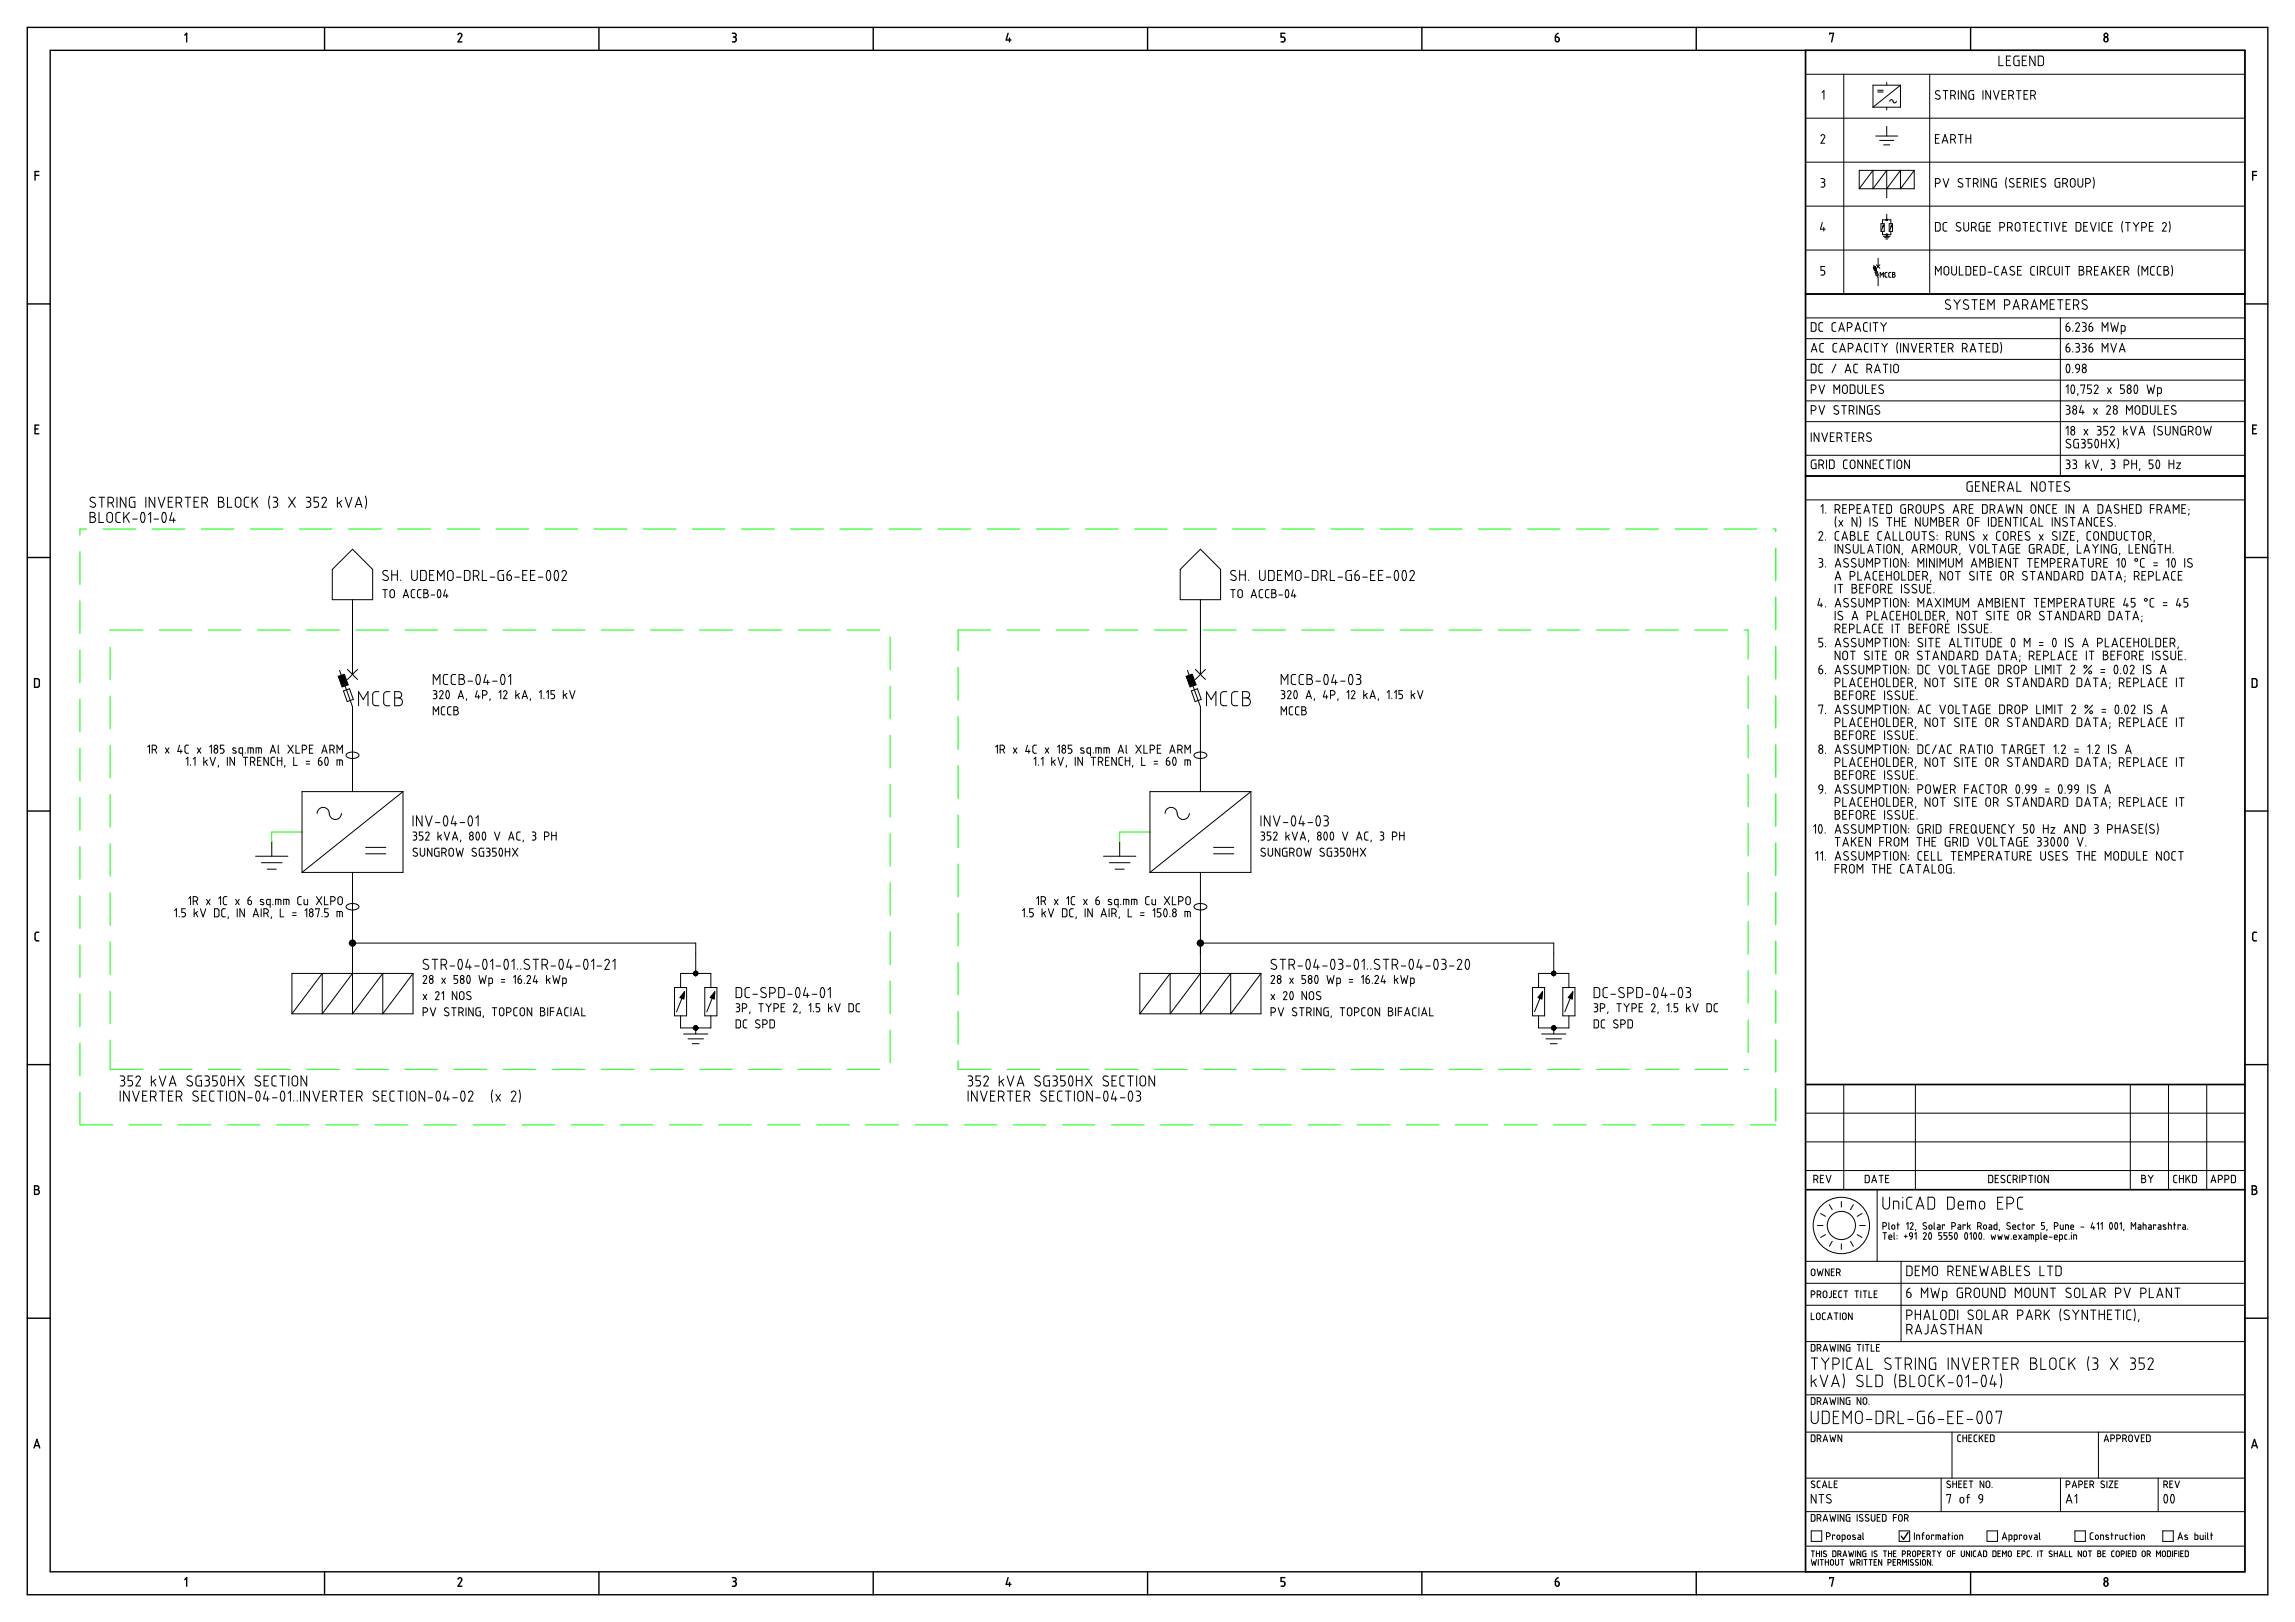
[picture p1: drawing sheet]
<svg xmlns="http://www.w3.org/2000/svg" width="841mm" height="594mm" viewBox="0 0 841 594" stroke-linecap="round" stroke-linejoin="round" font-family="sans-serif">
<g fill="none" stroke="#000" stroke-width=".51">
<path d="M10 10h821.1v574.1h-821.1zM18.4 18.4h804.3v557.3h-804.3zM67.7 12.9l.7-.7v3.1M118.9 10v8.4M167.9 12.7a.71 .71 0 0 1 .9-.5 .71 .71 0 0 1 .4 1l-1.3 2.1h1.3M219.5 10v8.4M268.4 12.2h.7a.7 .7 0 0 1 .7 .7 .7 .7 0 0 1-.7 .7M268.4 15.3h.7M268.7 13.6h.4M269.1 13.6l.6 .4 .1 .6-.2 .5-.5 .2M320 10v8.4M369.4 12.2l-.7 2.4h1.8"/>
<path d="M370 13.9v1.4M420.5 10v8.4M469.5 15.3h.7M470.9 12.2h-1.4v1.4h.9l.4 .4v.9l-.6 .4M521.1 10v8.4M570 14.6a.81 .81 0 0 0 1.4 .4 .81 .81 0 0 0-.4-1.4h-1v1M571 12.2l-.8 .7-.2 .7M621.6 10v8.4M661.6 18.4v557.3M670.5 12.5v-.3h1.4l-.7 3.1M722.1 10v8.4M771.3 13.8a.77 .77 0 0 1 1 .2 .77 .77 0 0 1-.1 1 .77 .77 0 0 1-1.1-.1z"/>
<path d="M12.8 64.2h1.4M14.2 62.8h-1.4v3.2M825.5 64.2h1.4M826.9 62.8h-1.4v3.2M10 111.3h8.4M661.6 107.7h161.1M822.7 111.3h8.4M12.8 157.1h1.1M14.2 155.7h-1.4v3.2h1.4M825.5 157.1h1.1M826.9 155.7h-1.4v3.2h1.4M661.6 174.3h161.1"/>
<path d="M10 204.2h8.4M822.7 204.2h8.4M12.7 248.6h1.3l.4 .4v2l-.4 .7h-1.3zM825.3 248.6h1.3l.4 .4 .1 2-.5 .7h-1.3zM10 297.1h8.4M822.7 297.1h8.4M14.2 341.5h-.9l-.5 .7 .1 2 .4 .3 .9 .1M826.9 341.5h-1l-.4 .7 .1 2 .3 .3 1 .1M10 389.9h8.4M661.6 397.2h161.1M822.7 389.9h8.4M12.7 434.3h.8a.7 .7 0 0 1 .7 .7 .7 .7 0 0 1-.7 .7 .87 .87 0 0 1 .9 .9 .87 .87 0 0 1-.9 .9h-.8z"/>
<path d="M12.7 435.7h.8M661.6 435.7h161.1M825.3 434.3h.9a.7 .7 0 0 1 .7 .7 .7 .7 0 0 1-.7 .7 .87 .87 0 0 1 .9 .9 .87 .87 0 0 1-.9 .9h-.9zM825.3 435.7h.9M10 482.8h8.4M822.7 482.8h8.4M12.5 530.4l1-3.2 1.1 3.2M12.8 529.5h1.5M825.1 530.4l1.1-3.2 1 3.2M825.4 529.5h1.5M67.7 578.5l.7-.7v3.2M118.9 575.7v8.4"/>
<path d="M167.9 578.4a.71 .71 0 0 1 .9-.5 .71 .71 0 0 1 .4 1l-1.3 2.1h1.3M219.5 575.7v8.4M268.4 577.8h.7a.7 .7 0 0 1 .7 .7 .7 .7 0 0 1-.7 .7 .89 .89 0 0 1 .7 .9 .89 .89 0 0 1-.7 .9h-.7M268.7 579.2h.4M320 575.7v8.4M369.4 577.8l-.7 2.5h1.8M370 579.6v1.4M420.5 575.7v8.4M470.2 579.2a.89 .89 0 0 1 .7 .9 .89 .89 0 0 1-.7 .9h-.7M470.9 577.8h-1.4v1.4h.7M521.1 575.7v8.4M570.7 579.2a.79 .79 0 0 1 .8 .7 .79 .79 0 0 1-.6 .9 .79 .79 0 0 1-.9-.5"/>
<path d="M570.7 579.2h-.7v1.1M571 577.8l-.8 .7-.2 .7M621.6 575.7v8.4M670.5 578.2v-.4h1.4l-.7 3.2M699.2 561.3l-1.6 2.5-.9-1.2M722.1 575.7v8.4M771.3 579.4a.77 .77 0 0 1 1 .2 .77 .77 0 0 1-.1 1.1 .77 .77 0 0 1-1.1-.1z"/>
<circle cx="771.8" cy="12.9" r=".7"/>
<circle cx="771.8" cy="578.5" r=".7"/>
</g>
<g fill="none" stroke="#000" stroke-width=".37">
<path d="M661.6 27.2h161.1M667.7 33.9l.7-.7v3.1M675.7 27.2v80.5M688.1 33.1h2M688.1 33.7h2M691.4 30.2v1M691.4 39.3v1M692.5 37.1a.64 .64 0 0 1 .8-.6 .64 .64 0 0 1 .5 .8l.8 .4 .3-.6M696.4 31.2v8.1h-10M696.4 31.2h-10v8.1M696.4 31.2l-10 8.1M707.2 27.2v80.5"/>
<path d="M710.8 33.4a.84 .84 0 0 0-1.2-.1 .84 .84 0 0 0 0 1.2l1 .5a.81 .81 0 0 1 .1 1.2 .81 .81 0 0 1-1.2-.1l-.2-.1M712.1 33.2h1.7M712.9 33.2v3.1M714.9 34.9h.8a.88 .88 0 0 0 .9-.8 .88 .88 0 0 0-.9-.9h-.8v3.1M715.9 34.9l.7 1.4M717.7 33.2v3.1M720.4 33.2v3.1l-1.7-3.1v3.1M723.3 33.2h-1.4l-.3 .4-.1 2 .4 .7h1.4v-1.7h-.6M726.7 33.2v3.1M729.5 33.2v3.1l-1.8-3.1v3.1M730.5 33.2l1.1 3.1 1-3.1M732.5 20.5v3.5h1.6"/>
<path d="M733.7 34.6h1M735.1 33.2h-1.4v3.1h1.4M735.3 22.1h1.1M736.1 34.9h.9a.88 .88 0 0 0 .9-.8 .88 .88 0 0 0-.9-.9h-.9v3.1M736.8 20.5h-1.5v3.5h1.5M737.2 34.9l.7 1.4M738.9 33.2h1.8M739.8 33.2v3.1M739.9 20.5l-1.4 .1-.5 .4v2.3l.5 .7h1.4v-1.9h-.6M741.1 22.1h1.2M741.7 34.6h1.1M742.7 20.5h-1.6v3.5h1.6"/>
<path d="M743.1 33.2h-1.4v3.1h1.4M744.2 34.9h.8a.88 .88 0 0 0 .9-.8 .88 .88 0 0 0-.9-.9h-.8v3.1M745.2 34.9l.7 1.4M745.8 20.5v3.5l-2-3.5v3.5M746.9 20.5l1.5 .1 .4 .4 .1 2.3-.5 .7h-1.5zM661.6 43.3h161.1M661.6 59.4h161.1M667.3 49.8a.71 .71 0 0 1 1-.5 .71 .71 0 0 1 .3 1M668.6 50.3l-1.3 2.2h1.4M687.4 49.8h8M688.8 51.4h5.2M690.3 53.1h2.2"/>
<path d="M691.4 46.3v3.5M709.3 50.7h1M710.6 49.3h-1.3v3.2h1.3M711.7 52.5l1.1-3.2 1 3.2M712 51.6h1.5M714.9 51.1l.8-.1a.88 .88 0 0 0 .9-.8 .88 .88 0 0 0-.9-.9h-.8v3.2M715.9 51l.7 1.5M717.7 49.3h1.7M718.5 49.3v3.2M720.4 49.3v3.2M720.4 50.7h1.8M722.2 49.3v3.2"/>
<path d="M661.6 75.5h161.1M667.3 65.4h.7a.7 .7 0 0 1 .7 .7 .7 .7 0 0 1-.7 .7M667.7 66.8h.3M668 66.8l.7 .4v.6M668.7 67.8l-.4 .7h-1M681.3 69.1l5.1-6.7v6.7l5-6.7v10.1M691.4 78.5v2M701.5 62.4l-5.1 6.7v-6.7l-5 6.7M701.5 62.4v6.7h-20.2M701.5 62.4h-20.2v6.7M709.3 67.1h.8a.88 .88 0 0 0 .9-.8 .88 .88 0 0 0-.9-.9h-.8v3.1M712.1 65.4l1 3.1 1.1-3.1"/>
<path d="M718.9 67.2a.81 .81 0 0 1 .1 1.2 .81 .81 0 0 1-1.2-.1l-.2-.1M719.1 65.6a.84 .84 0 0 0-1.2-.1 .84 .84 0 0 0 .1 1.2l.9 .5M720.4 65.4h1.7M721.3 65.4v3.1M723.2 67.1h.8a.88 .88 0 0 0 .9-.8 .88 .88 0 0 0-.9-.9h-.8v3.1M724.2 67.1l.7 1.4M726 65.4v3.1M728.8 65.4v3.1l-1.8-3.1v3.1M729.8 66.1v1.7M731.1 66.8h.5v1.7h-1.4l-.4-.7M731.6 65.4h-1.4l-.4 .7M735.3 65l-.3 2 .3 1.9"/>
<path d="M738 65.6a.83 .83 0 0 0-1.3-.1 .83 .83 0 0 0 .1 1.2l1 .5a.81 .81 0 0 1 0 1.2 .81 .81 0 0 1-1.2-.1l-.2-.1M739.2 66.8h1M740.6 65.4h-1.4v3.1h1.4M741.6 67.1h.9a.88 .88 0 0 0 .9-.8 .88 .88 0 0 0-.9-.9h-.9v3.1M742.7 67.1l.7 1.4M744.4 65.4v3.1M745.5 66.8h1M746.9 65.4h-1.4v3.1h1.4M749.5 65.6a.83 .83 0 0 0-1.2-.1 .83 .83 0 0 0 0 1.2l1 .5a.81 .81 0 0 1 .1 1.2 .81 .81 0 0 1-1.2-.1l-.3-.1M753.1 66.1v1.7M754.3 66.8h.5v1.7h-1.3l-.4-.7M754.8 65.4h-1.3l-.4 .7"/>
<path d="M755.9 67.1h.9a.88 .88 0 0 0 .8-.8 .88 .88 0 0 0-.8-.9h-.9v3.1M756.9 67.1l.7 1.4M759 65.7l.6-.3 .6 .3 .2 2a.88 .88 0 0 1-.8 .8 .88 .88 0 0 1-.9-.8zM761.5 65.4v2.3a.88 .88 0 0 0 .9 .8 .88 .88 0 0 0 .8-.8v-2.3M764.3 67.1h.9a.88 .88 0 0 0 .8-.8 .88 .88 0 0 0-.8-.9h-.9v3.1M767.1 65l.3 2-.3 1.9M661.6 91.6h161.1M667.8 81.5l-.7 2.4h1.8M668.3 83.2v1.4M668.7 97.6h-1.4v1.4l1 .1 .4 .6-.2 .8-1.2 .3M686.6 97.1l1.7 4.6v3M687.1 99.7l.8-.3 .5 1.3-.8 .3z"/>
<path d="M687.6 97l1.3 1.3M688.3 94.6v3M688.9 97l-1.3 1.3M689.3 81.9h1.2v2.9h-1.2zM689.9 81.9v-1.4h3v1.4M689.9 84.8v1.2h3v-1.2M690.2 82.7l-.7 1.6M690.2 86.6h2.4M690.6 87.1h1.6M691.1 87.5h.6M691.4 86v.6M691.6 99.8h-.6l-.2 .4v1.1l.8 .2"/>
<path d="M692.3 81.9h1.2v2.9h-1.2zM692.9 99.8h-.6l-.2 .4 .1 1.1 .7 .2M693.2 82.7l-.7 1.6M693.5 99.8l.8 .2v.4l-.3 .2 .4 .2-.1 .7h-.8zM709.3 81.5l1.3 .1 .4 .3v2l-.4 .7h-1.3zM712.7 97.9l.6-.3 .6 .3 .3 2a.88 .88 0 0 1-.9 .8 .88 .88 0 0 1-.9-.8zM713.5 81.5l-1 .1-.4 .6v2l.4 .4h1M715.2 97.6v2.3a.88 .88 0 0 0 .9 .8 .88 .88 0 0 0 .9-.8v-2.3M718 97.6v3.2h1.4M718.2 83.3a.81 .81 0 0 1 .1 1.2 .81 .81 0 0 1-1.2-.1l-.2-.1M718.4 81.7a.84 .84 0 0 0-1.2-.1 .84 .84 0 0 0 .1 1.2l.9 .5M719.7 81.5v2.3a.88 .88 0 0 0 .8 .8 .88 .88 0 0 0 .9-.8v-2.3"/>
<path d="M720.4 97.6l1.4 .1 .4 .3v2l-.4 .7-1.4 .1zM722.5 83.2h.8a.88 .88 0 0 0 .9-.8 .88 .88 0 0 0-.9-.9h-.8v3.1M723.3 99h1M723.5 83.2l.7 1.4M724.7 97.6h-1.4v3.2h1.4M725.7 97.6l1.3 .1 .4 .3 .1 2-.5 .7-1.3 .1zM727 81.5l-1.3 .1-.4 .3v2l.4 .7h1.3v-1.7h-.5M728.1 82.9h1M728.5 99.7h1.4M729.5 81.5h-1.4v3.1h1.4M732.4 97.6l-1 .1-.5 .6 .1 2 .4 .4 1 .1M732.9 83.2h.9a.88 .88 0 0 0 .8-.8 .88 .88 0 0 0-.8-.9h-.9v3.1"/>
<path d="M733.7 99.9h1.5M735.7 83.2h.9a.88 .88 0 0 0 .8-.8 .88 .88 0 0 0-.8-.9h-.9v3.1M736.7 83.2l.7 1.4M738.1 97.8a.83 .83 0 0 0-1.2-.1 .83 .83 0 0 0 0 1.2l1 .5a.81 .81 0 0 1 .1 1.2 .81 .81 0 0 1-1.2-.1l-.2-.1M738.7 81.8l.7-.3 .6 .3 .2 2a.88 .88 0 0 1-.8 .8 .88 .88 0 0 1-.9-.8zM739.4 99h1M740.8 97.6h-1.4v3.2h1.4M741.3 81.5h1.7M742.2 81.5v3.1M744.1 82.9h1M744.9 97.6l-.5 .2-.2 .5v2l.7 .4M744.9 97.6h.7"/>
<path d="M745.5 81.5h-1.4v3.1h1.4M746.6 97.6v3.2M747.7 99.4h.8M747.9 81.5l-.9 .1-.5 .6 .1 2 .4 .4h.9M748.5 99.3a.88 .88 0 0 0 .9-.8 .88 .88 0 0 0-.9-.9h-.8v3.2M748.7 99.3l.7 1.5M749 81.5h1.7M749.9 81.5v3.1M751.8 81.5v3.1M751.9 97.6l-1 .1-.4 .6v2l.4 .4 1 .1M752.8 81.5l1.1 3.1 1-3.1M752.9 97.6v2.3a.88 .88 0 0 0 .9 .8 .88 .88 0 0 0 .9-.8"/>
<path d="M754.7 97.6v2.3M755.7 97.6v3.2M756 82.9h1M756.8 97.6h1.7M757.4 81.5h-1.4v3.1h1.4M757.6 97.6v3.2M760.8 81.5l1.3 .1 .4 .3v2l-.4 .7h-1.3zM761.9 97.6h.9a.7 .7 0 0 1 .7 .7 .7 .7 0 0 1-.7 .7 .88 .88 0 0 1 .9 .9 .88 .88 0 0 1-.9 .9h-.9zM761.9 99h.9M763.6 82.9h1M764.7 99.4h.9M765 81.5h-1.4v3.1h1.4"/>
<path d="M765.6 99.3a.88 .88 0 0 0 .9-.8 .88 .88 0 0 0-.9-.9h-.9v3.2M765.8 99.3l.7 1.5M766 81.5l1.1 3.1 1.1-3.1M767.5 99h1.1M768.9 97.6h-1.4v3.2h1.4M769.2 81.5v3.1M770.2 83.9l.5 .7h1M770.3 82.2v1.7M770.3 99.9h1.5M771.7 81.5l-1 .1-.5 .6M772.7 82.9h1M773.1 97.6v3.2"/>
<path d="M773.8 98.8l1.1 2M774.1 81.5h-1.4v3.1h1.4M774.9 97.6l-1.8 1.9M775.9 99h1.1M777.3 97.6h-1.4v3.2h1.4M777.9 81.1l-.4 2 .4 1.9M778.4 99.4h.9M778.9 81.5h1.8M779.3 99.3a.88 .88 0 0 0 .8-.8 .88 .88 0 0 0-.8-.9h-.9v3.2M779.4 99.3l.7 1.5M779.8 81.5v3.1M781.7 81.5l1.1 1.4"/>
<path d="M782.8 82.9v1.7M783.8 81.5l-1 1.4M783.9 97.2l-.3 2 .3 1.9M784.9 83.2h.8M785.7 81.5h-.8v3.1M785.7 81.5a.88 .88 0 0 1 .9 .9 .88 .88 0 0 1-.9 .8M787.7 82.9h1M789.1 81.5h-1.4v3.1h1.4M789.5 97.6l-1 .1-.4 .6 .1 2 .3 .4 1 .1M792 97.6l-1 .1-.4 .6v2l.4 .4 1 .1M792.5 82a.71 .71 0 0 1 .9-.5 .71 .71 0 0 1 .4 1l-1.3 2.1h1.4M793 97.6h.9a.7 .7 0 0 1 .7 .7 .7 .7 0 0 1-.7 .7 .88 .88 0 0 1 .9 .9 .88 .88 0 0 1-.9 .9h-.9z"/>
<path d="M793 99h.9M794.9 81.1l.4 2-.4 1.9M795.8 97.2l.4 2-.4 1.9M661.6 107.7h161.1M661.6 116.4h161.1M663.7 118.2l1.4 .1 .3 .3 .1 2-.4 .7h-1.4zM668 118.2l-1 .1-.4 .6v2l.4 .4h1M672.8 118.2l-1 .1-.4 .6v2l.4 .4h1M677 120l.8-.1a.88 .88 0 0 0 .9-.8 .88 .88 0 0 0-.9-.9h-.8v3.1M684.3 118.2l-1 .1-.4 .6 .1 2 .3 .4h1M685.4 118.2v3.1M686.4 118.2h1.8"/>
<path d="M687.3 118.2v3.1M689 101.5v-1.7l.6 1 .6-1v1.7M689.2 118.2l1.1 1.4M690.3 119.6v1.7M691.3 118.2l-1 1.4M693.5 100.6h.5M709.3 100.8v-3.2l1 1.8 1-1.8v3.2M714.7 110a.92 .92 0 0 0-1.4-.1 .92 .92 0 0 0 0 1.4l1.1 .5a.9 .9 0 0 1 .1 1.4 .9 .9 0 0 1-1.3-.1l-.3-.2M716 109.8l1.2 1.6M717.2 111.4v1.9M718.4 109.8l-1.2 1.6M721.3 110a.93 .93 0 0 0-1.4-.1 .93 .93 0 0 0 0 1.4l1.1 .5a.9 .9 0 0 1 .1 1.4 .9 .9 0 0 1-1.3-.1l-.3-.2"/>
<path d="M722.6 109.8h2M723.6 109.8v3.5M725.7 111.4h1.2M727.3 109.8h-1.6v3.5h1.6M728.5 113.3v-3.5l1.1 1.9 1.2-1.9v3.5M733.4 100.8l1.1-3.2 1 3.2M734.6 111.7h1a.97 .97 0 0 0 .9-.9 .97 .97 0 0 0-.9-1h-1v3.5M737.7 113.3l1.2-3.5 1.1 3.5M738 112.3h1.7M741.2 111.7h1a.97 .97 0 0 0 .9-.9 .97 .97 0 0 0-.9-1h-1v3.5M742.4 111.7l.7 1.6M744.3 113.3l1.2-3.5 1.2 3.5"/>
<path d="M744.6 112.3h1.7M744.9 100.8h.7M747.8 113.3v-3.5l1.2 1.9 1.1-1.9v3.5M751.3 111.4h1.2M752.9 109.8h-1.6v3.5h1.6M754 109.8h2M755 109.8v3.5M755 116.4v57.9M757.1 119.6h.7a.79 .79 0 0 1 .9 .7 .79 .79 0 0 1-.6 .9 .79 .79 0 0 1-1-.6zM757.2 111.4h1.1M758.2 118.2l-.9 .7-.2 .7M758.7 109.8h-1.5v3.5h1.5"/>
<path d="M759.9 111.7h.9a.97 .97 0 0 0 1-.9 .97 .97 0 0 0-1-1h-.9v3.5M760.6 118.7a.71 .71 0 0 1 1-.5 .71 .71 0 0 1 .3 1l-1.3 2.1h1.4M761 111.7l.8 1.6M763.1 118.2h.7a.7 .7 0 0 1 .7 .7 .7 .7 0 0 1-.7 .7M763.4 119.6h.4M763.8 119.6l.6 .4v.9l-.3 .4h-1M764.7 110a.93 .93 0 0 0-1.3-.1 .93 .93 0 0 0 0 1.4l1.1 .5a.9 .9 0 0 1 .1 1.4 .9 .9 0 0 1-1.4-.1l-.2-.2M765.5 119.6h.7a.79 .79 0 0 1 .9 .7 .79 .79 0 0 1-.6 .9 .79 .79 0 0 1-1-.6zM766.6 118.2l-.9 .7-.2 .7M770 100.8l1-3.2 1.1 3.2M773.5 118.2l.7 3.1 .7-2 .7 2 .7-3.1M784.9 100.8v-3.2l1.1 1.8 1.1-1.8v3.2"/>
<path d="M661.6 124h161.1M661.6 131.6h161.1M661.6 139.2h161.1M663.7 133.4h1.4l.3 .4 .1 2-.4 .7h-1.4zM663.7 128.9l1.1-3.1 1.1 3.1M664 128.1h1.6M668 133.4h-1l-.4 .7v2l.4 .4h1M668.3 125.8h-1l-.4 .7 .1 2 .3 .4h1M672.8 133.4l-1.4 3.1M673.1 125.8h-1l-.4 .7 .1 2 .3 .4h1M673.8 121.3l1.1-3.1 1 3.1M674.1 120.5h1.5"/>
<path d="M674.2 128.9l1-3.1 1.1 3.1M674.5 128.1h1.5M676.2 136.5l1-3.1 1.1 3.1M676.5 135.7h1.5M677.3 127.6l.9-.1a.88 .88 0 0 0 .9-.8 .88 .88 0 0 0-.9-.9h-.9v3.1M679.8 121.3l1-3.1 1.1 3.1M680.1 120.5h1.5M680.1 128.9l1.1-3.1 1 3.1M680.4 128.1h1.5M680.7 133.4h-.9l-.5 .7 .1 2 .4 .4h.9M684.1 135.1h.9a.88 .88 0 0 0 .9-.8 .88 .88 0 0 0-.9-.9h-.9v3.1M684.7 125.8h-1l-.4 .7v2l.4 .4h1"/>
<path d="M685.2 135.1l.7 1.4M685.7 125.8v3.1M686.8 125.8h1.7M686.9 136.5l1.1-3.1 1 3.1M687.2 135.7h1.5M687.6 125.8v3.1M689.6 125.8l1 1.4M690.1 133.4h1.8M690.6 127.2v1.7M691 133.4v3.1M691.7 125.8l-1.1 1.4M692.9 133.4v3.1"/>
<path d="M693.9 134.3a.88 .88 0 0 1 .9-.9 .88 .88 0 0 1 .9 .9M693.9 134.3v1.4a.88 .88 0 0 0 .9 .8 .88 .88 0 0 0 .9-.8v-1.4M695.4 125.4l-.3 2 .3 1.9M696.5 125.8v3.1M699.3 125.8v3.1l-1.8-3.1v3.1M700.3 125.8l1.1 3.1 1-3.1M703.5 127.2h1M704.9 125.8h-1.4v3.1h1.4M705.9 127.6l.9-.1a.88 .88 0 0 0 .9-.8 .88 .88 0 0 0-.9-.9h-.9v3.1M707 127.5l.7 1.4M708.7 125.8h1.8M709.6 125.8v3.1"/>
<path d="M711.5 127.2h1.1M712.9 125.8h-1.4v3.1h1.4M714 127.6l.9-.1a.88 .88 0 0 0 .8-.8 .88 .88 0 0 0-.8-.9h-.9v3.1M715 127.5l.7 1.4M719.1 127.6l.9-.1a.88 .88 0 0 0 .9-.8 .88 .88 0 0 0-.9-.9h-.9v3.1M720.2 127.5l.7 1.4M722 128.9l1-3.1 1 3.1M722.2 128.1h1.6M725.1 125.8h1.7M726 125.8v3.1M727.9 127.2h1M729.3 125.8h-1.4v3.1h1.4"/>
<path d="M730.4 125.8h1.3l.3 .4 .1 2-.4 .7h-1.3zM733.1 125.4l.4 2-.4 1.9M757.1 127.2h.7a.79 .79 0 0 1 .9 .7 .79 .79 0 0 1-.6 .9 .79 .79 0 0 1-1-.6zM757.5 133.6l.1-.2a1.49 1.49 0 0 1 .8 2.3l-.4 .8a1.49 1.49 0 0 1-.8-2.3zM758.2 125.8l-.9 .7-.2 .7M759.6 121.2v.1M759.6 128.8v.1M759.6 136.4v.1M760.6 125.8h.7a.7 .7 0 0 1 .7 .7 .7 .7 0 0 1-.7 .7M760.8 133.6l.5-.2 .5 .2 .2 1.5-1.2-.2-.2-.5zM761 127.2h.3M761.3 127.2l.7 .4v.9l-.4 .4h-1"/>
<path d="M762 135.1l-.2 .8-.8 .6M763.1 125.8h.7a.7 .7 0 0 1 .7 .7 .7 .7 0 0 1-.7 .7M763.3 135a.77 .77 0 0 1 1.1 .2 .77 .77 0 0 1-.2 1 .77 .77 0 0 1-1.1-.1zM763.4 127.2h.4M763.8 127.2l.6 .4v.9l-.3 .4h-1M765.5 127.2h.7a.79 .79 0 0 1 .9 .7 .79 .79 0 0 1-.6 .9 .79 .79 0 0 1-1-.6zM766.6 125.8l-.9 .7-.2 .7M770.4 121.3v-3.1l1 1.8 1.1-1.8v3.1M770.4 128.9v-3.1l1 1.8 1.1-1.8v3.1M773.5 125.8l1.1 3.1 1-3.1M776.6 128.9l1.1-3.1 1.1 3.1M776.9 128.1h1.6"/>
<path d="M777.3 121.3l1.4-.2 .1-1.3-.3-.5h-1.2v3.1M661.6 146.8h161.1M661.6 154.4h161.1M663.7 142.7h.9a.88 .88 0 0 0 .9-.8 .88 .88 0 0 0-.9-.9h-.9v3.1M663.7 150.3h.9a.88 .88 0 0 0 .9-.8 .88 .88 0 0 0-.9-.9h-.9v3.1M663.7 158.5v3.2M666.6 158.5v3.2l-1.8-3.2v3.2M666.6 141l1 3.1 1.1-3.1M666.6 148.6l1 3.1 1.1-3.1M667.6 158.5l1.1 3.2 1-3.2M670.8 159.9h1M672.1 144.1v-3.1l1 1.7 1.1-1.7v3.1"/>
<path d="M672.1 158.5h-1.3v3.2h1.3M673.6 148.8a.84 .84 0 0 0-1.2-.2 .84 .84 0 0 0 0 1.3l1 .5a.81 .81 0 0 1 .1 1.2 .81 .81 0 0 1-1.2-.1l-.2-.1M674.9 148.6h1.7M675.5 141.2l.6-.2 .6 .2 .3 2.1a.88 .88 0 0 1-.9 .8 .88 .88 0 0 1-.9-.8zM675.7 148.6v3.1M676 158.5h1.8M676.9 158.5v3.2M677.7 150.3h.8a.88 .88 0 0 0 .9-.8 .88 .88 0 0 0-.9-.9h-.8v3.1M678 141h1.3l.4 .4 .1 2-.5 .7h-1.3zM678.7 150.3l.7 1.4M678.8 159.9h1.1M680.2 158.5h-1.4v3.2h1.4"/>
<path d="M680.5 148.6v3.1M680.8 141v2.3a.88 .88 0 0 0 .9 .8 .88 .88 0 0 0 .9-.8v-2.3M683.3 148.6v3.1l-1.8-3.1v3.1M683.6 141v3.1h1.4M684.3 149.3v1.7M685.5 150h.6v1.7h-1.4l-.4-.7M685.6 158.7a.86 .86 0 0 0-1.1-.1 .86 .86 0 0 0-.3 1.1l1.2 .7a.81 .81 0 0 1 .1 1.2 .81 .81 0 0 1-1.2-.1l-.2-.2M686.1 148.6h-1.4l-.4 .7M686.1 142.4h1M687.5 141h-1.4v3.1h1.4M688.7 148.8a.84 .84 0 0 0-1.3-.2 .84 .84 0 0 0 .1 1.3l1 .5a.81 .81 0 0 1 .1 1.2 .81 .81 0 0 1-1.3-.1l-.2-.1M688.9 142.3l1 .5a.81 .81 0 0 1 .1 1.2 .81 .81 0 0 1-1.3-.1l-.2-.1"/>
<path d="M690.1 141.2a.84 .84 0 0 0-1.3-.2 .84 .84 0 0 0 .1 1.3M757.1 148.6h.7a.7 .7 0 0 1 .7 .7 .7 .7 0 0 1-.7 .7M757.1 141.7l.8-.7v3.1M757.1 156.9l.8-.7v3.1M757.5 150h.4M757.8 150l.5 .2 .2 .8M758.5 151l-.4 .7h-1M758.9 158.3v.3M758.9 158.3a.8 .8 0 0 1 1.1-.5 .8 .8 0 0 1 .3 1.2 .8 .8 0 0 1-1.2 .1l-.2-.5M759.2 141.2l.2-.2a1.49 1.49 0 0 1 .8 2.3l-.4 .8a1.49 1.49 0 0 1-.8-2.3zM759.6 151a.76 .76 0 0 1 .7-1 .76 .76 0 0 1 .7 1M759.6 151a.7 .7 0 0 0 .7 .7 .7 .7 0 0 0 .7-.7"/>
<path d="M761.5 144.1l-.2 .7M762.6 141.3v-.3h1.4l-.7 3.1M762.7 148.6l-.7 2.4h1.8M763.3 150.3v1.4M763.7 157.2l1.4 2.1M765.1 157.2l-1.4 2.1M766.4 141h-1.4v1.4h.7a.89 .89 0 0 1 .7 .9 .89 .89 0 0 1-.7 .8h-.7M767.2 149.6l1.4 2.1M767.5 141.5a.71 .71 0 0 1 .9-.5 .71 .71 0 0 1 .4 1l-1.3 2.1h1.4M768.5 156.2h.7a.7 .7 0 0 1 .7 .7 .7 .7 0 0 1-.7 .7M768.6 149.6l-1.4 2.1M768.9 157.6h.3"/>
<path d="M769.2 157.6a.89 .89 0 0 1 .7 .8 .89 .89 0 0 1-.7 .9h-.7M772 149.1a.71 .71 0 0 1 1-.5 .71 .71 0 0 1 .3 1l-1.3 2.1h1.4M772.3 142l1.4 2.1M772.4 156.2h-1.4v1.4h.7a.89 .89 0 0 1 .7 .8 .89 .89 0 0 1-.7 .9h-.7M773.4 156.7a.71 .71 0 0 1 1-.5 .71 .71 0 0 1 .3 1l-1.3 2.1h1.4M773.7 142l-1.4 2.1M774.5 151a.76 .76 0 0 1 .7-1 .76 .76 0 0 1 .7 1M774.5 151a.7 .7 0 0 0 .7 .7 .7 .7 0 0 0 .7-.7M778.2 156.2v3.1M778.5 141h-1.4v1.4h.7a.89 .89 0 0 1 .7 .9 .89 .89 0 0 1-.7 .8h-.7M778.8 157.8l.8 1.5M779.3 151.7v-3.1l1 1.7 1.1-1.7v3.1"/>
<path d="M779.6 157.2l-1.4 1.1M779.7 142.6a.77 .77 0 0 1 1.1 .2 .77 .77 0 0 1-.1 1 .77 .77 0 0 1-1.1-.1zM780.7 156.2l1 3.1 1.1-3.1M782.3 141.2l.2-.2a1.49 1.49 0 0 1 .8 2.3l-.4 .8a1.49 1.49 0 0 1-.8-2.3zM782.7 148.8l.6-.2 .6 .2 .3 2.1a.88 .88 0 0 1-.9 .8 .88 .88 0 0 1-.9-.8zM783.8 159.3l1.1-3.1 1 3.1M784.1 158.5h1.5M786.8 141l.7 3.1 .7-2.1 .7 2.1 .7-3.1M787 149.3v1.7M787 149.3l-.4-.7h-1.4v3.1h1.4l.4-.7M788 148.6v2.3a.88 .88 0 0 0 .9 .8 .88 .88 0 0 0 .9-.8v-2.3M789.7 155.8l-.4 1.9 .4 2"/>
<path d="M790.7 144.1l1.3-.2 .1-1.3-.3-.5-1.1-.1v3.2M790.8 148.6v3.1h1.4M792.3 156.3a.84 .84 0 0 0-1.2-.1 .84 .84 0 0 0 0 1.3l1 .5a.81 .81 0 0 1 .1 1.2 .81 .81 0 0 1-1.2-.1l-.3-.1M793.3 150h1M793.5 156.2v2.2a.88 .88 0 0 0 .9 .9 .88 .88 0 0 0 .9-.9v-2.2M794.7 148.6h-1.4v3.1h1.4M797.3 148.8a.83 .83 0 0 0-1.2-.2 .83 .83 0 0 0 0 1.3l1 .5a.81 .81 0 0 1 .1 1.2 .81 .81 0 0 1-1.2-.1l-.3-.1M798.1 156.2v3.1l-1.7-3.1v3.1M800.9 156.2h-1.3l-.4 .4-.1 2 .5 .7h1.3v-1.7h-.5M801.9 157.9h.9a.88 .88 0 0 0 .9-.9 .88 .88 0 0 0-.9-.8h-.9v3.1M803 157.9l.7 1.4M805 156.4l.6-.2 .6 .2 .3 2a.88 .88 0 0 1-.9 .9 .88 .88 0 0 1-.9-.9z"/>
<path d="M807.6 156.2l.6 3.1 .7-2.1 .7 2.1 .7-3.1M661.6 166.8h161.1M661.6 174.3h161.1M665.5 168.5l-1.3 .1-.4 .3v2l.4 .7h1.3v-1.7h-.5M666.6 170.2h.8a.88 .88 0 0 0 .9-.8 .88 .88 0 0 0-.9-.9h-.8v3.1M667.6 170.2l.7 1.4M669.4 168.5v3.1M670.4 168.5l1.3 .1 .4 .3 .1 2-.5 .7h-1.3zM673.2 160.3h.9a.88 .88 0 0 0 .9-.9 .88 .88 0 0 0-.9-.9h-.9v3.2M674.2 160.3l.8 1.4M677 168.5l-1 .1-.4 .6v2l.4 .4h1M678.3 168.8l.6-.3 .6 .3 .3 2a.88 .88 0 0 1-.9 .8 .88 .88 0 0 1-.9-.8z"/>
<path d="M681.2 160.3h.9a.88 .88 0 0 0 .9-.9 .88 .88 0 0 0-.9-.9h-.9v3.2M682.3 160.3l.7 1.4M682.6 168.5v3.1l-1.8-3.1v3.1M685.4 168.5v3.1l-1.8-3.1v3.1M686.4 169.9h1.1M687.8 168.5h-1.4v3.1h1.4M690.3 168.5l-1 .1-.4 .6v2l.4 .4h1M691.3 168.5h1.8M692.2 168.5v3.1M694.1 168.5v3.1M695.4 168.8l.6-.3 .7 .3 .2 2a.88 .88 0 0 1-.9 .8 .88 .88 0 0 1-.8-.8zM699.7 168.5v3.1l-1.7-3.1v3.1"/>
<path d="M720.8 177.2v2l.5 .7h1.5v-1.9h-.6M722.8 176.4l-1.5 .1-.5 .7M723.9 178h1.2M725.5 176.4h-1.6v3.5h1.6M728.6 176.4v3.5l-1.9-3.5v3.5M729.8 178h1.1M731.3 176.4h-1.5v3.5h1.5M732.5 178.4h1a.97 .97 0 0 0 .9-1 .97 .97 0 0 0-.9-1h-1v3.5M733.7 178.4l.7 1.5M735.6 179.9l1.2-3.5 1.1 3.5M735.9 179h1.7M739.1 176.4v3.5h1.6"/>
<path d="M746.4 176.4v3.5l-1.9-3.5v3.5M747.6 179a.97 .97 0 0 0 .9 .9 .97 .97 0 0 0 1-.9M747.6 179v-1.6a.97 .97 0 0 1 .9-1 .97 .97 0 0 1 1 1v1.6M750.7 176.4h1.9M751.6 176.4v3.5M753.8 178h1.2M755.3 176.4h-1.5v3.5h1.5M757.1 168.5h.7a.7 .7 0 0 1 .7 .7 .7 .7 0 0 1-.7 .7 .89 .89 0 0 1 .8 .9 .89 .89 0 0 1-.8 .8h-.7M757.5 169.9h.4M757.5 162.2l1 .5a.81 .81 0 0 1 .1 1.3 .81 .81 0 0 1-1.2-.2l-.3-.1M758.3 176.6a.92 .92 0 0 0-1.4 0 .92 .92 0 0 0 0 1.3l1.1 .6a.9 .9 0 0 1 .1 1.3 .9 .9 0 0 1-1.3-.1l-.3-.1M758.7 161.1a.84 .84 0 0 0-1.2-.1 .84 .84 0 0 0 0 1.2"/>
<path d="M759.6 168.5h.7a.7 .7 0 0 1 .7 .7 .7 .7 0 0 1-.7 .7 .89 .89 0 0 1 .7 .9 .89 .89 0 0 1-.7 .8h-.7M759.9 169.9h.4M761.7 160.9l-1.3 .1-.4 .3-.1 2.1 .5 .6h1.3v-1.7h-.5M762.7 160.9h.7a.7 .7 0 0 1 .7 .7 .7 .7 0 0 1-.7 .7M763.1 162.3h.3M763.4 162.3a.89 .89 0 0 1 .8 .9 .89 .89 0 0 1-.8 .9l-.7-.1M764.4 168.5v3.1M765 170.1l.8 1.5M765.8 169.5l-1.4 1.1M766.6 160.9h-1.4v1.4h.7a.89 .89 0 0 1 .7 .9 .89 .89 0 0 1-.7 .9l-.7-.1M766.8 168.5l1.1 3.1 1.1-3.1M768 161.1l.1-.2a1.49 1.49 0 0 1 .9 2.3l-.5 .8a1.49 1.49 0 0 1-.8-2.3z"/>
<path d="M770.1 162.3h1.7M770.1 160.9v3.1M770.2 171.6l-.2 .7M771.8 160.9v3.1M772.9 160.9l2.1 3.1M773.6 168.5h.7a.7 .7 0 0 1 .7 .7 .7 .7 0 0 1-.7 .7 .89 .89 0 0 1 .7 .9 .89 .89 0 0 1-.7 .8h-.7M773.9 169.9h.4M775 160.9l-2.1 3.1M776 160.5l.4 2-.4 1.9M778.4 170.2h.9a.88 .88 0 0 0 .9-.8 .88 .88 0 0 0-.9-.9h-.9v3.1M781.2 169.9h1.8M781.2 168.5v3.1"/>
<path d="M783 168.5v3.1M784.2 171.6l-.2 .7M788.3 169.9a.89 .89 0 0 1 .7 .9 .89 .89 0 0 1-.7 .8h-.7M789 168.5h-1.4v1.4h.7M790.4 168.7l.1-.2a1.49 1.49 0 0 1 .9 2.3l-.5 .8a1.49 1.49 0 0 1-.8-2.3zM794.9 169.9h1.7M794.9 168.5v3.1M796.6 168.5v3.1M797.7 169.5h1.4l-1.4 2.1h1.4M33 189.3h1M34 187.7a.82 .82 0 0 1 .8 .8 .82 .82 0 0 1-.8 .8 1.03 1.03 0 0 1 1.1 1 1.03 1.03 0 0 1-1.1 1.1M34 187.7h-1v3.7h1"/>
<path d="M34.8 182.3a.98 .98 0 0 0-1.4-.1 .98 .98 0 0 0 0 1.5l1.2 .6a.95 .95 0 0 1 .1 1.4 .95 .95 0 0 1-1.4-.1l-.3-.2M36.3 182.1h2M36.3 187.7v3.7h1.6M37.3 182.1v3.7M39.2 188.7v1.6a1.03 1.03 0 0 0 1 1.1 1.03 1.03 0 0 0 1-1.1v-1.6M39.2 188.7a1.03 1.03 0 0 1 1-1 1.03 1.03 0 0 1 1 1M39.6 184.2h1a1.03 1.03 0 0 0 1-1.1 1.03 1.03 0 0 0-1-1h-1v3.7M40.8 184.1l.8 1.7M42.9 182.1v3.7M44.1 187.7h-1.1l-.5 .8v2.4l.5 .4 1.1 .1M45.3 187.7v3.7M46.1 189.1l1.3 2.3"/>
<path d="M46.1 182.1v3.7l-2-3.7v3.7M47.4 187.7l-2.1 2.2M48.6 190.1h1.7M49.4 182.1l-1.5 .1-.5 .4v2.4l.5 .7 1.5 .1v-2.1h-.6M51.9 187.9l.4-.2a2.49 2.49 0 0 1 0 3.7 2.59 2.59 0 0 1-.4-3.5zM53.4 182.1v3.7M54.4 188.5l.8-.8v3.7M56.4 190.1h1.7M56.7 182.1v3.7l-2-3.7v3.7M58 182.1l1.2 3.7 1.2-3.7M59.7 187.9l.4-.2a2.49 2.49 0 0 1 0 3.7 2.59 2.59 0 0 1-.4-3.5zM61.7 183.7h1.2"/>
<path d="M63 187.7l-.8 2.8h2M63.3 182.1h-1.6v3.7h1.6M63.6 189.7v1.7M64.5 184.2h1.1a1.03 1.03 0 0 0 1-1.1 1.03 1.03 0 0 0-1-1h-1.1v3.7M65.8 184.1l.8 1.7M67.8 182.1h2.1M68.9 182.1v3.7M71.1 183.7h1.2M72.8 182.1h-1.7v3.7h1.7M74 184.2h1a1.03 1.03 0 0 0 1.1-1.1 1.03 1.03 0 0 0-1.1-1h-1v3.7M75.2 184.1l.9 1.7M80.1 182.1h1a.82 .82 0 0 1 .8 .8 .82 .82 0 0 1-.8 .9 1.02 1.02 0 0 1 1 1 1.02 1.02 0 0 1-1 1h-1z"/>
<path d="M80.1 183.7h1M83.4 182.1v3.7h1.6M86.4 182.5a1.03 1.03 0 0 1 1.2-.3 1.03 1.03 0 0 1 .7 .9v1.7a1.03 1.03 0 0 1-1 1 1.03 1.03 0 0 1-1.1-1zM91.2 182.1l-1.2 .1-.5 .7 .1 2.4 .4 .4 1.2 .1M92.4 182.1v3.7M93.2 183.5l1.2 2.3M94.4 182.1l-2 2.3M98.9 181.7l-.4 2.3 .4 2.2M100.1 182.1h.8a.82 .82 0 0 1 .8 .8 .82 .82 0 0 1-.8 .9M100.5 183.7h.4M100.9 183.8l.8 .5v1l-.5 .4-1.1 .1M105.7 182.1l2.5 3.7"/>
<path d="M108.2 182.1l-2.5 3.7M112.2 182.1h.8a.82 .82 0 0 1 .9 .8 .82 .82 0 0 1-.9 .9M112.6 183.7h.5M113 183.8l.8 .5v1l-.4 .4-1.2 .1M116.7 182.1h-1.6v1.6l1.1 .1 .5 .8-.2 1-1.4 .2M118 182.7a.83 .83 0 0 1 1.1-.5 .83 .83 0 0 1 .4 1.1l-1.5 2.5h1.6M123.6 182.1v3.7M124.3 184l1 1.8M125.3 183.3l-1.7 1.3M126.5 182.1l1.2 3.7 1.3-3.7M130.2 185.8l1.2-3.7 1.3 3.7M130.6 184.8h1.7"/>
<path d="M133.9 181.7l.4 2.3-.4 2.2M661.6 183.1h161.1M666.6 195.2a.71 .71 0 0 1 .9-.4 .71 .71 0 0 1 .4 1l-1.3 2.1h1.4M667.3 185.5l.7-.7v3.2M669 197.7v.2M669.1 187.8v.2M672.5 186.6h.9a.88 .88 0 0 0 .9-.9 .88 .88 0 0 0-.9-.9h-.9v3.2M672.5 199.4v3.2M672.9 189.2l-.4 1.9 .4 2M673.5 186.6l.8 1.4M673.9 194.7l-1 .1-.4 .6 .1 2 .3 .4 1 .1M673.9 190.6l1.4 2.1"/>
<path d="M675 197.9l1-3.2 1.1 3.2M675.2 197h1.6M675.3 199.4v3.2l-1.8-3.2v3.2M675.3 186.2h1.1M675.3 190.6l-1.4 2.1M676.7 184.8h-1.4v3.2h1.4M677.8 186.6h.8a.88 .88 0 0 0 .9-.9 .88 .88 0 0 0-.9-.9h-.8v3.2M677.9 199.6a.84 .84 0 0 0-1.2-.1 .84 .84 0 0 0 0 1.3l1 .5M678.1 194.7h.9a.7 .7 0 0 1 .7 .7 .7 .7 0 0 1-.7 .7 .88 .88 0 0 1 .9 .9 .88 .88 0 0 1-.9 .9h-.9zM678.1 196.1h.9M679.2 199.4v2.3a.88 .88 0 0 0 .8 .9 .88 .88 0 0 0 .9-.9v-2.3M680.5 189.6v3.1l-1.8-3.1v3.1"/>
<path d="M680.6 186.2h1M680.9 194.7v3.2h1.4M681.5 189.2l.4 1.9-.4 2M681.9 184.8h-1.3v3.2h1.3M681.9 199.4v3.2h1.4M683 188l1.1-3.2 1 3.2M683.3 187.1h1.5M683.3 196.1h1.1M684.8 194.7h-1.5v3.2h1.5M685.3 189.6v3.1M686.2 184.8h1.7M687 184.8v3.2"/>
<path d="M687.6 199.4h1.7M687.9 189.7a.83 .83 0 0 0-1.2-.1 .83 .83 0 0 0 0 1.3l1 .5a.81 .81 0 0 1 .1 1.2 .81 .81 0 0 1-1.2-.1l-.3-.1M688.4 199.4v3.2M689 186.2h1M689.6 194.7l-1 .1-.4 .6v2l.4 .4 1 .1M690.4 184.8h-1.4v3.2h1.4M690.4 199.4v3.2M690.6 197.9l1.1-3.2 1 3.2M690.9 197h1.5M691.4 184.8l1.3 .1 .4 .4 .1 2-.5 .6-1.3 .1zM691.5 189.6h1.8M692.4 189.6v3.1"/>
<path d="M693.8 194.7v3.2h1.4M694.3 189.6v3.1M694.3 191h1.7M696 199.4v3.2l-1.8-3.2v3.2M696 189.6v3.1M696.2 194.7v3.2h1.4M697.1 191h1M698.3 184.8l-1.3 .1-.4 .4v2l.4 .6 1.3 .1v-1.8h-.5M698.5 189.6h-1.4v3.1h1.4M698.9 195l.6-.3 .7 .3 .2 .6v1.4a.88 .88 0 0 1-.9 .9 .88 .88 0 0 1-.8-.9zM699.4 186.6h.8a.88 .88 0 0 0 .9-.9 .88 .88 0 0 0-.9-.9h-.8v3.2M700.4 186.6l.7 1.4"/>
<path d="M701.5 194.7v2.3a.88 .88 0 0 0 .8 .9 .88 .88 0 0 0 .9-.9v-2.3M702.4 185.1l.6-.3 .7 .3 .2 2a.88 .88 0 0 1-.9 .9 .88 .88 0 0 1-.8-.9zM703.7 189.6v3.1l-1.8-3.1v3.1M704.3 194.7h1.7M704.7 189.6v2.2a.88 .88 0 0 0 .9 .9 .88 .88 0 0 0 .9-.9v-2.2M705 184.8v2.3a.88 .88 0 0 0 .8 .9 .88 .88 0 0 0 .9-.9v-2.3M705.1 194.7v3.2M707.5 192.7v-3.1l1.1 1.7 1-1.7v3.1M707.8 186.6h.8a.88 .88 0 0 0 .9-.9 .88 .88 0 0 0-.9-.9h-.8v3.2M708.6 194.9a.84 .84 0 0 0-1.2-.1 .84 .84 0 0 0 .1 1.2l.9 .5a.81 .81 0 0 1 .1 1.3 .81 .81 0 0 1-1.2-.1l-.2-.2M709.9 196.1v.2M709.9 197.5v.2"/>
<path d="M710.6 189.6h.9a.7 .7 0 0 1 .7 .7 .7 .7 0 0 1-.7 .7 .88 .88 0 0 1 .9 .8 .88 .88 0 0 1-.9 .9h-.9zM710.6 191h.9M712.1 185a.84 .84 0 0 0-1.2-.1 .84 .84 0 0 0 0 1.3l1 .5a.81 .81 0 0 1 .1 1.2 .81 .81 0 0 1-1.2-.1l-.2-.2M712.5 199.4v2.3a.88 .88 0 0 0 .9 .9 .88 .88 0 0 0 .8-.9v-2.3M713.3 196.5h.9M713.5 191h1M714.2 196.5a.88 .88 0 0 0 .8-.9 .88 .88 0 0 0-.8-.9h-.9v3.2M714.3 196.4l.7 1.5M714.9 189.6h-1.4v3.1h1.4M715.7 188l1.1-3.2 1 3.2M715.9 191.3h.9a.88 .88 0 0 0 .9-.9 .88 .88 0 0 0-.9-.8h-.9v3.1M716 187.1h1.5"/>
<path d="M716.1 194.7v2.3a.88 .88 0 0 0 .9 .9 .88 .88 0 0 0 .8-.9v-2.3M717 191.3l.7 1.4M718.9 186.6h.9a.88 .88 0 0 0 .8-.9 .88 .88 0 0 0-.8-.9h-.9v3.2M719.9 186.6l.7 1.4M720.6 194.7v3.2l-1.7-3.2v3.2M721.3 189.8l.6-.2 .7 .2 .2 2a.88 .88 0 0 1-.9 .9 .88 .88 0 0 1-.8-.9zM721.7 186.2h1M721.7 199.4l1 3.2 1.1-3.2M722.1 196l1 .5a.81 .81 0 0 1 0 1.3 .81 .81 0 0 1-1.2-.1l-.2-.2M723.1 184.8h-1.4v3.2h1.4M723.3 194.9a.84 .84 0 0 0-1.3-.1 .84 .84 0 0 0 .1 1.2M723.9 191h1.4"/>
<path d="M725.3 189.6h-1.4v3.1M726.5 184.8l1.3 .1 .4 .4v2l-.4 .6-1.3 .1zM726.8 195.8l1.4 2.1M727.6 199.4v3.2h1.4M728.2 195.8l-1.4 2.1M728.7 189.6v3.1M729.3 186.6h.9a.88 .88 0 0 0 .8-.9 .88 .88 0 0 0-.8-.9h-.9v3.2M729.7 189.6h1.4l.3 .4 .1 2-.4 .7h-1.4zM730.1 199.4h1.7M730.3 186.6l.8 1.4M730.9 199.4v3.2M732.1 188l1-3.2 1.1 3.2"/>
<path d="M732.4 187.1h1.5M732.5 191h1.1M733.1 194.7l-1 .1-.4 .6v2l.4 .4 1 .1M733.9 189.6h-1.4v3.1h1.4M734.4 195l.6-.3 .6 .3 .3 2a.88 .88 0 0 1-.9 .9 .88 .88 0 0 1-.9-.9zM735.2 184.8l.7 3.2 .7-2.1 .7 2.1 .7-3.2M736.7 189.6v3.1l-1.7-3.1v3.1M736.9 196.5h.9M737.8 196.5a.88 .88 0 0 0 .9-.9 .88 .88 0 0 0-.9-.9h-.9v3.2M737.8 199.4l-1.3 .1-.5 .6M737.8 189.6h1.7M738 196.4l.7 1.5"/>
<path d="M738.7 189.6v3.1M739.7 196.1h1.1M740.2 199.4h-1.4v3.2h1.4M740.6 189.6v3.1M740.9 184.8v3.2l-1.8-3.2v3.2M741.1 194.7h-1.4v3.2h1.4M743 189.6h-.9l-.5 .7 .1 2 .4 .4h.9M743.7 194.9a.84 .84 0 0 0-1.2-.1 .84 .84 0 0 0 0 1.2l1 .5a.81 .81 0 0 1 .1 1.3 .81 .81 0 0 1-1.2-.1l-.2-.2M744.1 192.7l1-3.1 1.1 3.1M744.4 191.8h1.5M744.5 185.1l.6-.3 .7 .3 .2 .6v1.4a.88 .88 0 0 1-.9 .9 .88 .88 0 0 1-.8-.9zM745.4 199.4l-1.3 .1-.5 .6"/>
<path d="M747.2 189.6v3.1h1.4M747.3 195.8l1.4 2.1M748.7 195.8l-1.4 2.1M748.8 184.8v3.2l-1.7-3.2v3.2M751.3 184.8l-1 .1-.4 .6v2.1l.4 .3 1 .1M752.1 189.6v3.1M752.3 186.2h1.1M753.7 184.8h-1.4v3.2h1.4M753.7 194.9a.84 .84 0 0 0-1.2-.1 .84 .84 0 0 0 0 1.2l1 .5a.81 .81 0 0 1 .1 1.3 .81 .81 0 0 1-1.2-.1l-.3-.2M754.8 189.6v3.1l-1.7-3.1v3.1M754.9 194.7v3.2M756 194.7h1.7l-1.7 3.2h1.7"/>
<path d="M756.6 199.4h-1.4v3.2h1.4M757.1 184.8v3.2M757.5 189.7a.83 .83 0 0 0-1.3-.1 .83 .83 0 0 0 .1 1.3l1 .5a.81 .81 0 0 1 .1 1.2 .81 .81 0 0 1-1.3-.1l-.2-.1M758.7 189.6h1.8M758.8 196.1h1M759.6 189.6v3.1M759.9 184.8v3.2l-1.7-3.2v3.2M760.2 194.7h-1.4v3.2h1.4M761.2 199.4v3.2h1.4M761.4 197.9l-.2 .7M761.5 192.7l1.1-3.1 1 3.1M761.8 191.8h1.5"/>
<path d="M763.3 188l1.1-3.2 1 3.2M763.6 187.1h1.6M766.2 194.7l-.9 .1-.5 .6 .1 2 .4 .4 .9 .1M766.4 189.6v3.1l-1.8-3.1v3.1M766.8 199.4l1.1 1.4M767.5 195l.6-.3 .7 .3 .2 2a.88 .88 0 0 1-.9 .9 .88 .88 0 0 1-.8-.9zM768.9 184.8l1.3 .1 .3 .4 .1 2-.4 .6-1.3 .1zM768.9 189.6h-1l-.5 .7 .1 2 .4 .4h1M768.9 199.4l-1 1.4M769.9 191h1.1M770 199.4v3.2M771.3 189.6h-1.4v3.1h1.4"/>
<path d="M771.7 188l1-3.2 1 3.2M771.8 194.7v3.2l-1.7-3.2v3.2M771.9 187.1h1.6M772.8 199.4v3.2l-1.8-3.2v3.2M772.9 194.7l1.3 .1 .4 .3v2.1l-.4 .6-1.3 .1zM773.9 189.7a.83 .83 0 0 0-1.2-.1 .83 .83 0 0 0 0 1.3l1 .5a.81 .81 0 0 1 .1 1.2 .81 .81 0 0 1-1.2-.1l-.3-.1M775.1 192.5v.2M775.6 199.4l-1.3 .1-.5 .6M775.7 194.7v2.3a.88 .88 0 0 0 .8 .9 .88 .88 0 0 0 .9-.9v-2.3M776.4 185a.83 .83 0 0 0-1.3-.1 .83 .83 0 0 0 .1 1.3l1 .5a.81 .81 0 0 1 .1 1.2 .81 .81 0 0 1-1.3-.1l-.2-.2M777.6 186.2h1.8M777.6 184.8v3.2"/>
<path d="M779.4 184.8v3.2M779.9 194.7l-1 .1-.4 .6v2l.4 .4 1 .1M780.2 199.4v3.2h1.4M780.4 186.2h1.1M780.9 194.7h1.8M781.8 184.8h-1.4v3.2h1.4M781.8 194.7v3.2M782.8 184.8l1.4 .1 .3 .4 .1 2-.4 .6-1.4 .1zM783.7 195.6v1.4M783.7 195.6a.87 .87 0 0 1 .9-.9 .87 .87 0 0 1 .9 .9v1.4a.88 .88 0 0 1-.9 .9 .88 .88 0 0 1-.9-.9M784.1 199.4h-1.4v3.2h1.4M786.5 196.5h.9"/>
<path d="M786.9 199.4v3.2l-1.8-3.2v3.2M787.4 196.5a.88 .88 0 0 0 .9-.9 .88 .88 0 0 0-.9-.9h-.9v3.2M787.6 196.4l.7 1.5M788 186.2h1.4M789.4 184.8h-1.4v3.2M789.5 197.9l-.2 .7M789.7 199.4l-1.3 .1-.5 .6M790.5 186.6h.8a.88 .88 0 0 0 .9-.9 .88 .88 0 0 0-.9-.9h-.8v3.2M790.7 199.4h1.8M791.5 186.6l.7 1.4M791.6 199.4v3.2M793.3 188l1-3.2 1.1 3.2"/>
<path d="M793.5 199.4v3.2M793.6 187.1h1.5M795.3 199.4v3.2M796.4 188v-3.2l1.1 1.8 1-1.8v3.2M799.6 186.2h1M801 184.8h-1.4v3.2h1.4M802.2 188l-.2 .7M802.2 186.6v.2M121.8 208.6l7.4-7.4 7.4 7.4v11h-14.8zM129.2 219.6v27.4M140.3 216h1.6M141.1 216v2.9"/>
<path d="M142.1 209.1a.98 .98 0 0 0-1.4 0 .98 .98 0 0 0 0 1.4l1.2 .6a.95 .95 0 0 1 .1 1.4 .95 .95 0 0 1-1.5-.1l-.2-.2M143.1 216.2l.6-.2 .6 .2 .2 1.9a.82 .82 0 0 1-.8 .8 .82 .82 0 0 1-.8-.8zM143.6 208.9v3.7M143.6 210.6h2M145.6 208.9v3.7M146.9 212.4v.2M147.8 218.9l.9-2.9 1 2.9M148 218.1h1.5M150.9 208.9v2.7a1.03 1.03 0 0 0 1 1 1.03 1.03 0 0 0 1-1v-2.7M152 216h-.9l-.4 .6 .1 1.9 .3 .4h.9M154.3 216h-.9l-.4 .6 .1 1.9 .3 .4h.9M155.3 216h.8a.66 .66 0 0 1 .7 .6 .66 .66 0 0 1-.7 .7 .83 .83 0 0 1 .9 .8 .83 .83 0 0 1-.9 .8h-.8z"/>
<path d="M155.3 217.3h.8M156.2 209.8l-.5-.8-1.6-.1v3.7l1.9-.2 .2-.6v-2M157.4 210.6h1.3M157.9 217.9h1.4M159.1 208.9h-1.7v3.7h1.7M160.3 212.6v-3.7l1.2 2.1 1.3-2.1v3.7M160.6 216.1l.1-.1a1.4 1.4 0 0 1 .8 2.1l-.4 .8a1.4 1.4 0 0 1-.8-2.2zM163.2 216l-.6 2.2h1.6M163.7 217.6v1.3M164.4 209.1l.6-.2 .9 .4 .2 2.3a1.03 1.03 0 0 1-1.1 1 1.03 1.03 0 0 1-1-1l.1-2zM167.3 211.4h1.7M172.2 209.8l-.5-.8-1.5-.1v3.7l1.8-.2 .2-.6v-2"/>
<path d="M173.5 211h1a1.03 1.03 0 0 0 1-1 1.03 1.03 0 0 0-1-1.1h-1v3.7M174.7 211l.8 1.6M176.7 208.9v3.7h1.7M179.6 211.4h1.7M182.5 209.8v2l.5 .8h1.6v-2h-.7M184.6 208.9l-1.6 .1-.5 .8M185.8 210.6h.8a.96 .96 0 0 1 .9 1.4 .96 .96 0 0 1-1.6 .1zM187 208.9l-1 .8-.2 .9M188.7 211.4h1.6M191.6 210.6h1.2M193.2 208.9h-1.6v3.7h1.6M194.4 210.6h1.3"/>
<path d="M196.1 208.9h-1.7v3.7h1.7M197.3 211.4h1.6M200.6 209.1a3.5 3.5 0 0 0 0 3.3M200.6 209.1l.4-.2a2.49 2.49 0 0 1 0 3.7l-.4-.2M203.5 209.1l.4-.2a2.49 2.49 0 0 1 0 3.7 2.59 2.59 0 0 1-.4-3.5zM205.9 209.5a.83 .83 0 0 1 1.1-.5 .83 .83 0 0 1 .5 1.2l-1.6 2.4h1.7M432.5 208.6l7.4-7.4 7.4 7.4v11h-14.8zM439.9 219.6v27.4M451 216h1.6M451.8 216v2.9M452.9 209.1a.98 .98 0 0 0-1.5 0 .98 .98 0 0 0 0 1.4l1.2 .6a.95 .95 0 0 1 .1 1.4 .95 .95 0 0 1-1.4-.1l-.3-.2M453.6 216.8v1.3"/>
<path d="M453.6 216.8a.82 .82 0 0 1 .9-.8 .82 .82 0 0 1 .8 .8v1.3a.82 .82 0 0 1-.8 .8 .82 .82 0 0 1-.9-.8M454.3 210.6h2.1M454.3 208.9v3.7M456.4 208.9v3.7M457.6 212.4v.2M458.5 218.9l1-2.9 1 2.9M458.8 218.1h1.4M461.6 208.9v2.7a1.03 1.03 0 0 0 1 1 1.03 1.03 0 0 0 1-1v-2.7M462.8 216h-1l-.4 .6 .1 1.9 .3 .4h1M465.1 216h-1l-.4 .6 .1 1.9 .3 .4h1M466 216h.9a.66 .66 0 0 1 .6 .6 .66 .66 0 0 1-.6 .7 .83 .83 0 0 1 .8 .8 .83 .83 0 0 1-.8 .8h-.9zM466 217.3h.9"/>
<path d="M466.9 209.8l-.5-.8-1.5-.1v3.7l1.8-.2 .2-.6v-2M468.2 210.6h1.2M468.7 217.9h1.3M469.8 208.9h-1.6v3.7h1.6M471 212.6v-3.7l1.3 2.1 1.2-2.1v3.7M471.3 216.1l.1-.1a1.4 1.4 0 0 1 .8 2.1l-.4 .8a1.4 1.4 0 0 1-.7-2.2zM473.9 216l-.6 2.2h1.6M474.4 217.6v1.3M475.2 209.1l.6-.2 .8 .4 .2 2.3a1.03 1.03 0 0 1-1 1 1.03 1.03 0 0 1-1.1-1l.1-2zM478 211.4h1.7M483 209.8l-.5-.8-1.6-.1v3.7l1.8-.2 .3-.6v-2M484.2 211h1a1.03 1.03 0 0 0 1-1 1.03 1.03 0 0 0-1-1.1h-1v3.7"/>
<path d="M485.4 211l.8 1.6M487.5 208.9v3.7h1.6M490.3 211.4h1.7M493.2 209.8v2l.5 .8h1.6v-2h-.6M495.3 208.9l-1.6 .1-.5 .8M496.5 210.6h.8a.96 .96 0 0 1 .9 1.4 .96 .96 0 0 1-1.6 .1zM497.8 208.9l-1.1 .8-.2 .9M499.4 211.4h1.6M502.3 210.6h1.2M503.9 208.9h-1.6v3.7h1.6M505.1 210.6h1.3M506.8 208.9h-1.7v3.7h1.7"/>
<path d="M508 211.4h1.7M511.3 209.1l.4-.2a2.49 2.49 0 0 1 0 3.7 2.59 2.59 0 0 1-.4-3.5zM514.2 209.1l.4-.2a2.49 2.49 0 0 1 0 3.7 2.59 2.59 0 0 1-.4-3.5zM516.7 209.5a.83 .83 0 0 1 1.1-.5 .83 .83 0 0 1 .4 1.2l-1.5 2.4h1.6M666.6 204.6h.7a.7 .7 0 0 1 .7 .7 .7 .7 0 0 1-.7 .7M666.9 219.2l-.7 2.4h1.7M666.9 206h.4M667.3 206a.89 .89 0 0 1 .7 .9 .89 .89 0 0 1-.7 .8h-.7M669 207.6v.1M672.5 214v3.2M672.5 207.7l1-3.1 1.1 3.1M672.5 212.4l1-3.1 1.1 3.1"/>
<path d="M672.8 206.9h1.5M672.8 211.6h1.5M673.5 214h1.8M674.4 214v3.2M677.2 204.8a.84 .84 0 0 0-1.2-.1 .84 .84 0 0 0 0 1.2l1 .5a.81 .81 0 0 1 .1 1.2 .81 .81 0 0 1-1.2-.1l-.2-.1M677.2 219.4a.86 .86 0 0 0-1.1-.2 .86 .86 0 0 0-.3 1.2l1.2 .6a.81 .81 0 0 1 .1 1.2 .81 .81 0 0 1-1.2-.1l-.2-.1M677.7 201.3a.81 .81 0 0 1 .1 1.2 .81 .81 0 0 1-1.2-.1l-.2-.2M678 211.1h.9a.88 .88 0 0 0 .9-.9 .88 .88 0 0 0-.9-.9h-.9v3.1M678.7 214h.9a.7 .7 0 0 1 .7 .7 .7 .7 0 0 1-.7 .7 .88 .88 0 0 1 .9 .9 .88 .88 0 0 1-.9 .9h-.9zM678.7 215.4h.9M679.8 206.4a.81 .81 0 0 1 .1 1.2 .81 .81 0 0 1-1.2-.1l-.2-.1M680 204.8a.84 .84 0 0 0-1.2-.2 .84 .84 0 0 0 0 1.3l1 .5"/>
<path d="M680 219.4a.84 .84 0 0 0-1.2-.2 .84 .84 0 0 0 0 1.3l1 .5M680.8 209.3v3.1h1.4M681.2 204.6l.1 2.3a.88 .88 0 0 0 .8 .8 .88 .88 0 0 0 .9-.8v-2.3M681.2 219.2l.1 2.3a.88 .88 0 0 0 .8 .8 .88 .88 0 0 0 .9-.8v-2.3M681.5 215.4h1.1M682.9 214h-1.4v3.2h1.4M683.3 212.4l1-3.1 1.1 3.1M683.6 211.6h1.5M684 215.4h1.4M684.1 207.7v-3.1l1 1.7 1.1-1.7v3.1M684.4 202.6l1.1-3.2 1 3.2M684.7 201.7h1.5"/>
<path d="M685.4 214h-1.4v3.2M686.7 214.3l.6-.3 .6 .3 .3 2a.88 .88 0 0 1-.9 .9 .88 .88 0 0 1-.9-.9zM687.2 206.3h.9a.88 .88 0 0 0 .9-.8 .88 .88 0 0 0-.9-.9h-.9v3.1M687.8 209.3l-1 .1-.4 .6 .1 2 .3 .4h1M688.9 210.7h1M689.2 215.8h.9a.88 .88 0 0 0 .9-.9 .88 .88 0 0 0-.9-.9h-.9v3.2M690 204.6h1.7M690 219.2h1.7M690.3 209.3h-1.4v3.1h1.4M690.3 215.8l.7 1.4M690.9 204.6v3.1M690.9 219.2v3.1"/>
<path d="M691.3 210.7h1.8M691.3 209.3v3.1M691.4 200.3a.88 .88 0 0 1 .9-.9 .88 .88 0 0 1 .9 .9M691.4 200.3v1.4a.88 .88 0 0 0 .9 .9 .88 .88 0 0 0 .9-.9v-1.4M692 215.4h1.1M692.8 204.6v3.1M692.8 219.2v3.1M693.1 209.3v3.1M693.4 214h-1.4v3.2h1.4M694.1 204.8l.6-.2 .6 .2 .3 2.1a.88 .88 0 0 1-.9 .8 .88 .88 0 0 1-.8-.8zM694.1 219.4l.6-.2 .6 .2 .3 2.1a.88 .88 0 0 1-.9 .8 .88 .88 0 0 1-.8-.8zM694.1 211.6a.88 .88 0 0 0 .9 .9 .88 .88 0 0 0 .9-.9"/>
<path d="M694.1 211.6v-1.4a.88 .88 0 0 1 .9-.9 .88 .88 0 0 1 .9 .9v1.4M696.8 214v3.2M696.9 209.3v3.1h1.4M697.2 202.6l-.2 .7M698.4 204.6v3.1l-1.7-3.1v3.1M698.4 219.2v3.1l-1.7-3.1v3.1M699.2 215.9a.81 .81 0 0 1 .1 1.2 .81 .81 0 0 1-1.2-.1l-.2-.2M699.4 209.3l1.3 .1 .4 .3v2.1l-.4 .6h-1.3zM699.5 206v.2M699.5 207.4v.2M699.5 214.2a.84 .84 0 0 0-1.3-.1 .84 .84 0 0 0 .1 1.3l.9 .5M700.6 202.6l1.1-3.2 1 3.2"/>
<path d="M700.9 201.7h1.5M702.2 210.7h1M702.3 214.2a.83 .83 0 0 0-1.3-.1 .83 .83 0 0 0 .1 1.2l.9 .6a.81 .81 0 0 1 .1 1.2 .81 .81 0 0 1-1.2-.1l-.2-.2M702.9 207.7v-3.1l1 1.7 1.1-1.7v3.1M703.5 214v2.3a.88 .88 0 0 0 .9 .9 .88 .88 0 0 0 .8-.9v-2.3M703.6 209.3h-1.4v3.1h1.4M703.7 201.2h.9a.88 .88 0 0 0 .9-.9 .88 .88 0 0 0-.9-.9h-.9v3.2M704.6 211.1h.9a.88 .88 0 0 0 .9-.9 .88 .88 0 0 0-.9-.9h-.9v3.1M704.8 201.2l.7 1.4M705.7 211.1l.7 1.3M706 204.6v3.1M706.3 215.4h1"/>
<path d="M706.5 202.6v-3.2l1.1 1.8 1-1.8v3.2M707.6 212.4l-.2 .8M707.7 214h-1.4v3.2h1.4M708.7 217v.2M708.8 204.6v3.1l-1.7-3.1v3.1M709.2 219.2l2.1 3.1M709.7 200.3a.88 .88 0 0 1 .9-.9 .88 .88 0 0 1 .8 .9M709.7 200.3v1.4a.88 .88 0 0 0 .9 .9 .88 .88 0 0 0 .8-.9l.1-1.4M709.9 204.6v3.1M710.9 207.7v-3.1l1.1 1.7 1-1.7v3.1M711.3 219.2l-2.1 3.1M712.3 219.2v3.1"/>
<path d="M712.8 209.3v3.1l-1.8-3.1v3.1M713.8 211.6v-1.4a.88 .88 0 0 1 .9-.9 .88 .88 0 0 1 .9 .9v1.4M713.8 211.6a.88 .88 0 0 0 .9 .9 .88 .88 0 0 0 .9-.9M714.1 204.6v2.3a.88 .88 0 0 0 .8 .8 .88 .88 0 0 0 .9-.8v-2.3M715.3 201.2h.9a.88 .88 0 0 0 .8-.9 .88 .88 0 0 0-.8-.9h-.9v3.2M716.3 201.2l.7 1.4M716.5 219.2v2.3a.88 .88 0 0 0 .9 .8 .88 .88 0 0 0 .9-.8v-2.3M716.6 209.3h1.8M716.9 207.7v-3.1l1 1.7 1.1-1.7v3.1M717.5 209.3v3.1M718.3 202.6l-.2 .7M722.1 210.6l1 .5a.81 .81 0 0 1 .1 1.3 .81 .81 0 0 1-1.2-.1l-.2-.2"/>
<path d="M722.4 207.7l1-3.1 1.1 3.1M722.7 206.9h1.5M723.3 209.5a.84 .84 0 0 0-1.2-.1 .84 .84 0 0 0 .1 1.2M724.6 209.3v3.1M724.8 200.3v1.4a.88 .88 0 0 0 .9 .9 .88 .88 0 0 0 .9-.9v-1.4M724.8 200.3a.88 .88 0 0 1 .9-.9 .88 .88 0 0 1 .9 .9M725.5 207.7v-3.1l1.1 1.7 1-1.7v3.1M725.6 209.3h1.8M726.5 209.3v3.1M728.4 210.7h1.1M728.7 204.6h.9a.7 .7 0 0 1 .7 .7 .7 .7 0 0 1-.7 .7 .87 .87 0 0 1 .8 .9 .87 .87 0 0 1-.8 .8h-.9zM728.7 206h.9"/>
<path d="M729.8 209.3h-1.4v3.1h1.4M731.1 219.2h.9a.7 .7 0 0 1 .7 .7 .7 .7 0 0 1-.7 .7 .88 .88 0 0 1 .9 .9 .88 .88 0 0 1-.9 .8h-.9zM731.5 204.6v3.1M732.5 206h1.1M732.9 202.6l1-3.2 1.1 3.2M733.2 201.7h1.5M733.2 211.6a.88 .88 0 0 0 .9 .9 .88 .88 0 0 0 .9-.9M733.2 211.6v-1.4a.88 .88 0 0 1 .9-.9 .88 .88 0 0 1 .9 .9v1.4M733.9 204.6h-1.4v3.1h1.4M733.9 219.2v3.1M736 200.1v1.8l.5 .6 1.3 .1v-1.8h-.5M736 211.1h.9a.88 .88 0 0 0 .9-.9 .88 .88 0 0 0-.9-.9h-.9v3.1"/>
<path d="M736.4 219.2h-1.4v3.1h1.4M736.7 204.6v3.1l-1.7-3.1v3.1M737.1 211.1l.7 1.3M737.8 204.6h1.7M738.7 204.6v3.1M738.8 200.8h1.1M739.2 219.2v3.1l-1.8-3.1v3.1M740.2 219.2h1.8M741.1 219.2v3.1M741.6 210.6l1 .5a.81 .81 0 0 1 .1 1.3 .81 .81 0 0 1-1.3-.1l-.2-.2M742.8 209.5a.84 .84 0 0 0-1.3-.1 .84 .84 0 0 0 .1 1.2M742.9 204.6h1.8"/>
<path d="M743.6 200.1v1.8l.5 .6 1.3 .1v-1.8h-.5M743.8 204.6v3.1M744 209.3h1.7M744.9 209.3v3.1M745.4 219.2h1.7M745.7 206h1.1M746.3 219.2v3.1M746.4 201.2h.9a.88 .88 0 0 0 .9-.9 .88 .88 0 0 0-.9-.9h-.9v3.2M746.8 212.4l1-3.1 1.1 3.1M747.1 211.6h1.5M747.1 204.6h-1.4v3.1h1.4M747.5 201.2l.7 1.4"/>
<path d="M748.2 207.7v-3.1l1.1 1.7 1-1.7v3.1M749.3 202.6l1-3.2 1.1 3.2M749.5 201.7h1.6M749.6 219.2h-1.4v3.1h1.4M751.4 206.3h.8a.88 .88 0 0 0 .9-.8 .88 .88 0 0 0-.9-.9h-.8v3.1M751.7 209.3v3.1l-1.7-3.1v3.1M752.8 209.3l1.3 .1 .3 .3 .1 2.1-.4 .6h-1.3zM754.1 200.1l-.2 2.3-1.5 .2v-3.2l1.3 .1 .4 .6M754.1 206h1.1M754.7 219.2a.88 .88 0 0 1 .8 .9 .88 .88 0 0 1-.8 .8M754.7 219.2h-.9v3.1M755.2 200.8h1"/>
<path d="M755.5 204.6h-1.4v3.1h1.4M755.5 212.4l1.1-3.1 1 3.1M755.8 211.6h1.6M756.6 206.3h.9a.88 .88 0 0 0 .8-.8 .88 .88 0 0 0-.8-.9h-.9v3.1M757.6 206.3l.7 1.4M757.8 202.6l-.2 .7M758 219.2h-1.4v3.1h1.4M758.7 211.1h.9a.88 .88 0 0 0 .8-.9 .88 .88 0 0 0-.8-.9h-.9v3.1M759.4 207.7l1.1-3.1 1 3.1M759.7 206.9h1.5M759.7 211.1l.8 1.3M761.5 209.3l1.3 .1 .4 .3v2.1l-.4 .6h-1.3z"/>
<path d="M762.6 204.6h1.7M763.4 204.6v3.1M763.7 202.6l1-3.2 1.1 3.2M764 201.7h1.5M765 219.2h1.7M765.3 204.6v2.3a.88 .88 0 0 0 .9 .8 .88 .88 0 0 0 .9-.8v-2.3M765.9 219.2v3.1M766.7 209.3l1.3 .1 .4 .3v2.1l-.4 .6h-1.3zM767.8 219.2v2.3a.88 .88 0 0 0 .9 .8 .88 .88 0 0 0 .8-.8l.1-2.3M767.9 200.8v1.8M768.2 206.3h.8a.88 .88 0 0 0 .9-.8 .88 .88 0 0 0-.9-.9h-.8v3.1M769.2 206.3l.7 1.4"/>
<path d="M769.5 212.4l1-3.1 1.1 3.1M769.7 211.6h1.6M771 206h1M772.4 204.6h-1.4v3.1h1.4M772.6 209.3h1.8M773.5 209.3v3.1M773.8 200.1v1.8l.5 .6 1.3 .1v-1.8h-.5M774.8 219.2h-1.4v3.1h1.4M775.4 212.4l1.1-3.1 1 3.1M775.7 211.6h1.5M775.8 205.3l.7-.7v3.1M776.8 202.6l-.2 .7"/>
<path d="M777.9 204.8l.1-.2a1.49 1.49 0 0 1 .8 2.3l-.4 .8a1.49 1.49 0 0 1-.8-2.3zM778.7 211.1v.1M778.7 212.4l-.1 .8M778.9 219.2l-.7 2.4h1.8M782.2 211.1h.8a.88 .88 0 0 0 .9-.9 .88 .88 0 0 0-.9-.9h-.8v3.1M782.4 219.2h-1.4v1.4h1l.4 .7-.2 .8-1.2 .2M782.7 200.8h1M783.2 211.1l.7 1.3M784.9 210.7h1.1M785.8 204.6h-.9l-.5 .7 .1 2 .4 .4h.9M786.3 209.3h-1.4v3.1h1.4M787.4 211.1h.9a.88 .88 0 0 0 .9-.9 .88 .88 0 0 0-.9-.9h-.9v3.1"/>
<path d="M787.9 200.1v1.8l.5 .6 1.3 .1v-1.8h-.5M789.2 207.2h1.4M789.2 206.2h1.4M789.3 219.2h-.9l-.5 .7 .1 2 .4 .4h.9M790.2 209.3v3.1h1.4M792.6 212.4l1.1-3.1 1 3.1M792.9 211.6h1.6M793.5 200.8h1.8M794 205.3l.7-.7v3.1M796.2 204.8l.1-.2a1.49 1.49 0 0 1 .8 2.3l-.4 .8a1.49 1.49 0 0 1-.8-2.3zM796.3 202.4v.2M797.2 209.3l-1 .1-.4 .6 .1 2 .3 .4h1"/>
<path d="M798.3 210.7h1M798.3 219.2l-.7 2.4h1.7M799.7 209.3h-1.4v3.1h1.4M800.6 204.6v3.1M801.8 219.2h-1.4v1.4h.9l.5 .7-.3 .8-1.1 .2M803.2 204.8a.84 .84 0 0 0-1.2-.1 .84 .84 0 0 0 0 1.2l1 .5a.81 .81 0 0 1 .1 1.2 .81 .81 0 0 1-1.2-.1l-.2-.1M667.4 220.9v1.4M668 233.8h-1.4v1.4h.7a.89 .89 0 0 1 .7 .9 .89 .89 0 0 1-.7 .8h-.7M669 222.2v.1M669 236.7v.2M672.5 223.9v3.2M672.5 222.3l1-3.1 1.1 3.1"/>
<path d="M672.5 236.9l1-3.1 1.1 3.1M672.8 221.4h1.5M672.8 236.1h1.5M673.4 228.6h-.9v3.2M673.4 228.6a.88 .88 0 0 1 .9 .9 .88 .88 0 0 1-.9 .9h-.9M673.5 230.4l.8 1.4M674.3 238.5v3.2l-1.8-3.2v3.2M675.1 224.1a.84 .84 0 0 0-1.2-.1 .84 .84 0 0 0 0 1.2l1 .5a.81 .81 0 0 1 .1 1.3 .81 .81 0 0 1-1.2-.1l-.2-.2M675.3 230h1.1M675.6 238.8l.6-.3 .6 .3 .3 2a.88 .88 0 0 1-.9 .9 .88 .88 0 0 1-.9-.9zM676.7 228.6h-1.4v3.2h1.4M677.2 234a.83 .83 0 0 0-1.2-.2 .83 .83 0 0 0 0 1.3l1 .5a.81 .81 0 0 1 .1 1.2 .81 .81 0 0 1-1.2-.1l-.2-.1"/>
<path d="M678.1 238.5h1.8M678.6 228.6h-.8v3.2M678.6 228.6a.88 .88 0 0 1 .9 .9 .88 .88 0 0 1-.9 .9h-.8M678.7 227.1l1.1-3.2 1 3.2M679 238.5v3.2M679 226.2h1.5M679.8 221a.81 .81 0 0 1 .1 1.2 .81 .81 0 0 1-1.2-.1l-.2-.1M679.8 235.6a.81 .81 0 0 1 .1 1.2 .81 .81 0 0 1-1.2-.1l-.2-.1M680 234a.84 .84 0 0 0-1.2-.2 .84 .84 0 0 0 0 1.3l1 .5M680.6 228.6v3.2h1.3M681.2 233.8l.1 2.3a.88 .88 0 0 0 .8 .8 .88 .88 0 0 0 .9-.8v-2.3M683 231.8l1.1-3.2 1 3.2"/>
<path d="M683.3 230.9h1.5M684.1 222.3v-3.1l1 1.7 1.1-1.7v3.1M684.1 236.9v-3.1l1 1.7 1.1-1.7v3.1M684.2 225.7h.9a.88 .88 0 0 0 .9-.9 .88 .88 0 0 0-.9-.9h-.9v3.2M684.8 238.7a.84 .84 0 0 0-1.2-.1 .84 .84 0 0 0 0 1.2l1 .5a.81 .81 0 0 1 .1 1.3 .81 .81 0 0 1-1.2-.2l-.2-.1M686.1 238.5v3.2M686.9 228.6l-.7 .5v2.3l.4 .3 1 .1M686.9 228.6h.7M687 223.9v3.2h1.4M687.1 238.5h1.8M687.2 220.9h.9a.88 .88 0 0 0 .9-.8 .88 .88 0 0 0-.9-.9h-.9v3.1M687.2 235.5h.9a.88 .88 0 0 0 .9-.8 .88 .88 0 0 0-.9-.9h-.9v3.1"/>
<path d="M688 238.5v3.2M688.6 230h1.1M689.5 227.1l1-3.2 1.1 3.2M689.8 226.2h1.5M689.9 239.9h1.1M690 228.6h-1.4v3.2h1.4M690 233.8h1.7M690.9 233.8v3.1M691.3 238.5h-1.4v3.2h1.4M692.8 233.8v3.1M693.4 228.6v3.2M694 223.9l-.9 .1-.5 .6 .1 2 .4 .4 .9 .1"/>
<path d="M694.1 234l.6-.2 .6 .2 .3 2.1a.88 .88 0 0 1-.9 .8 .88 .88 0 0 1-.8-.8zM694.5 228.6h1.7M695 238.8l.6-.3 .6 .3 .3 .6v1.4a.88 .88 0 0 1-.9 .9 .88 .88 0 0 1-.9-.9zM695.1 225.3h1M695.3 228.6v3.2M696.5 223.9h-1.4v3.2h1.4M697.5 223.9v3.2M697.5 225.3h1.8M698.4 233.8v3.1l-1.7-3.1v3.1M699.3 223.9v3.2M699.5 220.6v.1M699.5 222v.2"/>
<path d="M699.5 235.2v.2M699.5 236.6v.1M699.6 230h.9M700.5 228.6a.7 .7 0 0 1 .7 .7 .7 .7 0 0 1-.7 .7M700.5 228.6h-.9v3.2h.9a.88 .88 0 0 0 .9-.9 .88 .88 0 0 0-.9-.9M700.6 224.2l.6-.3 .6 .3 .3 2a.88 .88 0 0 1-.9 .9 .88 .88 0 0 1-.9-.9zM702.4 230h1.1M702.9 222.3v-3.1l1 1.7 1.1-1.7v3.1M703.1 223.9v3.2h1.4M703.8 228.6h-1.4v3.2h1.4M704.3 238.7a.83 .83 0 0 0-1.3-.1 .83 .83 0 0 0 .1 1.2l1 .5a.81 .81 0 0 1 0 1.3 .81 .81 0 0 1-1.2-.2l-.2-.1M704.4 234a.84 .84 0 0 0-1.2-.2 .84 .84 0 0 0 0 1.3l1 .5a.81 .81 0 0 1 .1 1.2 .81 .81 0 0 1-1.2-.1l-.2-.1"/>
<path d="M704.9 230h1.4M705.5 238.5h1.7M705.6 223.9l1.3 .1 .4 .3v2.1l-.4 .6-1.3 .1zM705.7 233.8v3.1M706 222.3l1.1-3.1 1 3.1M706.3 228.6h-1.4v3.2M706.3 221.4h1.5M706.4 238.5v3.2M706.7 233.8h1.8M707.6 228.9l.6-.3 .6 .3 .3 2a.88 .88 0 0 1-.9 .9 .88 .88 0 0 1-.9-.9zM707.6 233.8v3.1M708.4 225.3h1"/>
<path d="M709.5 235.2h1.1M709.8 223.9h-1.4v3.2h1.4M710.8 225.7h.9a.88 .88 0 0 0 .9-.9 .88 .88 0 0 0-.9-.9h-.9v3.2M710.9 233.8h-1.4v3.1h1.4M711 228.6a.88 .88 0 0 1 .9 .9 .88 .88 0 0 1-.9 .9h-.9M711 228.6h-.9v3.2M711.2 230.4l.7 1.4M711.9 225.6l.7 1.5M712.9 230h1.1M713.2 238.5v3.2l-1.7-3.2v3.2M713.4 222.3v-3.1l1 1.7 1.1-1.7v3.1M713.8 227.1l-.2 .7"/>
<path d="M714.2 238.5l1.4 .1 .3 .3 .1 2.1-.4 .6-1.4 .1zM714.3 228.6h-1.4v3.2h1.4M714.3 236.9l1.1-3.1 1 3.1M714.6 236.1h1.5M717.5 233.8v3.1h1.4M717.7 228.6v3.2M719 223.9v3.2l-1.8-3.2v3.2M719.3 222.3v-3.1l1.1 1.7 1-1.7v3.1M719.9 233.8h1.8M720.3 224.2l.6-.3 .6 .3 .3 2a.88 .88 0 0 1-.9 .9 .88 .88 0 0 1-.9-.9zM720.4 228.8a.84 .84 0 0 0-1.3-.1 .84 .84 0 0 0 .1 1.3l1 .5a.81 .81 0 0 1 .1 1.2 .81 .81 0 0 1-1.3-.1l-.2-.2M720.8 233.8v3.1"/>
<path d="M722.7 233.8v3.1M722.8 223.9h1.8M723 238.5l1.3 .1 .4 .3v2.1l-.4 .6-1.3 .1zM723.2 228.8a.84 .84 0 0 0-1.3-.1 .84 .84 0 0 0 .1 1.3l1 .5a.81 .81 0 0 1 .1 1.2 .81 .81 0 0 1-1.3-.1l-.2-.2M723.7 223.9v3.2M723.8 233.8h1.7M724.4 228.6v2.3a.88 .88 0 0 0 .9 .9 .88 .88 0 0 0 .8-.9v-2.3M724.7 233.8v3.1M724.8 222.3l1.1-3.1 1 3.1M725.1 221.4h1.6M726.6 233.8v2.3a.88 .88 0 0 0 .9 .8 .88 .88 0 0 0 .8-.8v-2.3M727.2 230h1"/>
<path d="M728 222.3v-3.1l1 1.7 1.1-1.7v3.1M728.2 238.5l1.3 .1 .4 .3v2.1l-.4 .6-1.3 .1zM728.6 228.6h-1.4v3.2h1.4M729.4 233.8h1.3l.4 .4v2l-.4 .7h-1.3zM729.6 224.1a.84 .84 0 0 0-1.3-.1 .84 .84 0 0 0 .1 1.2l1 .5a.81 .81 0 0 1 0 1.3 .81 .81 0 0 1-1.2-.1l-.2-.2M729.6 231.6v.2M730.8 223.9v3.2M731.1 220.6h.9M731.8 223.9h1.8M732.2 235.2h1M732.7 223.9v3.2M733.6 233.8h-1.4v3.1h1.4"/>
<path d="M734.1 238.5h1.8M734.6 225.3h1.1M735 238.5v3.2M735 220.6h1M736 223.9h-1.4v3.2h1.4M737.3 234l.2-.2a1.49 1.49 0 0 1 .8 2.3l-.4 .8a1.49 1.49 0 0 1-.8-2.3zM739.7 224.2l.6-.3 .6 .3 .3 2a.88 .88 0 0 1-.9 .9 .88 .88 0 0 1-.9-.9zM741.8 236.9v-3.1l1.1 1.7 1-1.7v3.1M742.3 225.7h.8a.88 .88 0 0 0 .9-.9 .88 .88 0 0 0-.9-.9h-.8v3.2M743.3 225.6l.7 1.5M746.4 239.9h1.1M747.3 236.4h1.4"/>
<path d="M747.3 235.4h1.4M747.8 238.5h-1.4v3.2h1.4M748.2 220.6h1.1M749 224.1a.84 .84 0 0 0-1.3-.1 .84 .84 0 0 0 .1 1.2l1 .5a.81 .81 0 0 1 .1 1.3 .81 .81 0 0 1-1.3-.1l-.2-.2M750.2 223.9h1.8M750.7 222.3v-3.1l1 1.7 1.1-1.7v3.1M751.1 223.9v3.2M751.7 238.5v3.2h1.4M752.5 234l.1-.2a1.49 1.49 0 0 1 .8 2.3l-.4 .8a1.49 1.49 0 0 1-.8-2.3zM753 227.1l1.1-3.2 1 3.2M753.3 226.2h1.5M753.8 220.9h.9"/>
<path d="M756.6 220.6h1M756.9 233.8v3.1M757.9 223.9v3.2l-1.7-3.2v3.2M758.7 238.5l-1 .1-.4 .6 .1 2 .3 .4 1 .1M759 223.9l1.3 .1 .4 .3v2.1l-.4 .6-1.3 .1zM759.1 220.9h.8a.88 .88 0 0 0 .9-.8 .88 .88 0 0 0-.9-.9h-.8v3.1M759.6 234a.84 .84 0 0 0-1.3-.2 .84 .84 0 0 0 .1 1.3l1 .5a.81 .81 0 0 1 .1 1.2 .81 .81 0 0 1-1.3-.1l-.2-.1M759.8 239.9h1M760.1 220.9l.7 1.4M761.2 238.5h-1.4v3.2h1.4M761.8 227.1l1-3.2 1.1 3.2M761.9 222.3l1-3.1 1 3.1"/>
<path d="M762.1 226.2h1.5M762.1 221.4h1.6M763.2 236.9l1-3.1 1.1 3.1M763.5 236.1h1.5M764.6 238.5v3.2M764.9 225.7h.9a.88 .88 0 0 0 .9-.9 .88 .88 0 0 0-.9-.9h-.9v3.2M765.6 238.5h1.8M766 225.6l.7 1.5M766.5 238.5v3.2M767.7 223.9l1.3 .1 .4 .3 .1 2.1-.5 .6-1.3 .1zM768.7 235.5h.8a.88 .88 0 0 0 .9-.8 .88 .88 0 0 0-.9-.9h-.8v3.1M770.6 220.9h.9a.88 .88 0 0 0 .8-.8 .88 .88 0 0 0-.8-.9h-.9v3.1"/>
<path d="M770.8 238.5h.8a.7 .7 0 0 1 .7 .7 .7 .7 0 0 1-.7 .7 .88 .88 0 0 1 .9 .9 .88 .88 0 0 1-.8 .9h-.9zM770.8 239.9h.9M771.5 233.8v3.1h1.4M771.7 220.9l.7 1.4M772.9 223.9l1.3 .1 .4 .3v2.1l-.4 .6-1.3 .1zM773.4 220.6h1M773.6 239.9h1M773.9 236.9l1.1-3.1 1 3.1M774.2 236.1h1.5M775 238.5h-1.4v3.2h1.4M775.7 227.1l1-3.2 1.1 3.2M776 226.2h1.5"/>
<path d="M776 239.9h1.4M777.4 238.5h-1.4v3.2M778.5 233.8h-1l-.4 .7v2l.4 .4h1M778.7 238.8l.7-.3 .6 .3 .2 2a.88 .88 0 0 1-.8 .9 .88 .88 0 0 1-.9-.9zM778.8 223.9h1.8M779.4 220.9v1.4M779.5 235.2h1.1M779.7 223.9v3.2M780.9 233.8h-1.4v3.1h1.4M781.6 227.1l1.1-3.2 1 3.2M781.9 226.2h1.5M782 233.8v3.1"/>
<path d="M782 235.2h1.7M783.7 233.8v3.1M784.1 239.9h1M784.9 225.7v.1M784.9 227.1l-.1 .7M785 234l.7-.2 .6 .2 .2 2.1a.88 .88 0 0 1-.8 .8 .88 .88 0 0 1-.9-.8zM785.5 238.5h-1.4v3.2h1.4M787.6 233.8v3.1h1.4M788.9 238.5v3.2M791.5 238.7a.83 .83 0 0 0-1.2-.1 .83 .83 0 0 0 0 1.2l1 .5a.81 .81 0 0 1 .1 1.3 .81 .81 0 0 1-1.2-.2l-.3-.1M791.8 234.5l-.5-.7h-1.3v3.1h1.3l.5-.7M791.8 234.5v1.7"/>
<path d="M792.7 221.8h1.4M792.7 220.7h1.4M792.8 235.2h1.1M794.2 233.8h-1.4v3.1h1.4M794.3 238.7a.84 .84 0 0 0-1.2-.1 .84 .84 0 0 0 0 1.2l1 .5a.81 .81 0 0 1 .1 1.3 .81 .81 0 0 1-1.2-.2l-.3-.1M795.3 235.5h.9a.88 .88 0 0 0 .8-.8 .88 .88 0 0 0-.8-.9h-.9v3.1M795.5 238.5v2.3a.88 .88 0 0 0 .9 .9 .88 .88 0 0 0 .9-.9v-2.3M796.3 235.5l.7 1.4M798.3 236.9l-.2 .7M798.3 239.9h1.1M798.8 220.9v1.4M799.7 238.5h-1.4v3.2h1.4"/>
<path d="M124.4 245.6l4.8 13.3v31M125.9 253l2.2-.7 1.4 3.9-2.3 .8zM127.3 245.2l3.7 3.7M131 245.2l-3.7 3.7M131.4 258.5v-5.2l1.7 2.9 1.8-2.9v5.2M137.7 258.5h1.2M138.9 253.3l-1.5 .1-.8 .7v3.6l.4 .6 .7 .2M141.8 258.5h1.1M142.9 253.3l-1.5 .1-.7 .7v3.6l.4 .6 .7 .2M144.6 255.6h1.5M146.1 255.6a1.15 1.15 0 0 0 1.1-1.1 1.15 1.15 0 0 0-1.1-1.2h-1.5v5.2h1.5M146.1 255.6a1.44 1.44 0 0 1 1.4 1.5 1.44 1.44 0 0 1-1.4 1.4"/>
<path d="M158.8 252.9h.6a.66 .66 0 0 1 .7 .7 .66 .66 0 0 1-.7 .7M158.8 250.7v-3.7l1.2 2.1 1.2-2.1v3.7M159.1 254.3h.3M159.4 254.3a.84 .84 0 0 1 .7 .8 .84 .84 0 0 1-.7 .8h-.6M161.1 253.4a.66 .66 0 0 1 .9-.4 .66 .66 0 0 1 .3 .9l-1.2 2h1.3M162.4 258.9l-.5 .2-.2 .4 .1 1.9 .6 .4M162.4 258.9h.6M163.7 253.1l.1-.1a1.4 1.4 0 0 1 .8 2.1l-.4 .8a1.4 1.4 0 0 1-.7-2.2zM164.1 247l-1.1 .1-.5 .8v2.3l.5 .5h1.1M165.4 258.9h-1l-.4 .6 .1 1.9 .3 .4h1M166.3 258.9h.9a.66 .66 0 0 1 .6 .6 .66 .66 0 0 1-.6 .7 .82 .82 0 0 1 .8 .8 .82 .82 0 0 1-.8 .8h-.9zM167 247l-1.2 .1-.5 .8 .1 2.3 .4 .5h1.2"/>
<path d="M167.9 255.9l1-3 1 3M168.2 255.1h1.4M168.2 247h1.1a.82 .82 0 0 1 .8 .9 .82 .82 0 0 1-.8 .8 1.02 1.02 0 0 1 1 1 1.02 1.02 0 0 1-1.1 1h-1zM168.2 248.7h1M171 255.9l-.1 .7M171.5 249.5h1.7M174.8 247.2l.4-.2a2.49 2.49 0 0 1 0 3.7 2.59 2.59 0 0 1-.4-3.5zM174.9 252.9l-.7 2.3h1.7M175.4 254.6v1.3M176.8 254.6h.9a.82 .82 0 0 0 .8-.8 .82 .82 0 0 0-.8-.9h-.9v3M178.1 247l-.8 2.9h2M178.7 249.1v1.6"/>
<path d="M179.6 255.9l-.1 .7M180.6 249.5h1.6M182.9 253.6l.6-.7v3M183.8 247.2l.5-.2a2.49 2.49 0 0 1 0 3.7 2.59 2.59 0 0 1-.5-3.5zM184.5 253.4a.66 .66 0 0 1 .9-.4 .66 .66 0 0 1 .3 .9l-1.2 2h1.3M186.3 247.9l.8-.9v3.7M189 252.9v3M189.6 254.5l.7 1.4M190.3 253.9l-1.3 1M191.3 255.9l1-3 1 3M191.6 255.1h1.4M194.4 255.9l-.1 .7"/>
<path d="M197.7 253.6l.6-.7v3M199.3 255.7v.2M200.3 253.6l.6-.7v3M203.2 252.9h-1.3v1.4h.7a.84 .84 0 0 1 .7 .8 .84 .84 0 0 1-.7 .8h-.7M206.4 252.9v3M207 254.5l.8 1.4M207.8 253.9l-1.4 1M208.7 252.9l1 3 1-3M435.2 245.6l4.7 13.3v31M436.6 253l2.2-.7 1.4 3.9-2.2 .8zM438 245.2l3.7 3.7M441.7 245.2l-3.7 3.7"/>
<path d="M442.1 258.5v-5.2l1.7 2.9 1.8-2.9v5.2M448.5 258.5h1.1M449.6 253.3l-1.5 .1-.7 .7v3.6l.4 .6 .7 .2M452.5 258.5h1.1M453.6 253.3l-1.5 .1-.7 .7v3.6l.4 .6 .7 .2M455.4 255.6h1.4M456.8 255.6a1.15 1.15 0 0 0 1.1-1.1 1.15 1.15 0 0 0-1.1-1.2h-1.4v5.2h1.4M456.8 255.6a1.44 1.44 0 0 1 1.4 1.5 1.44 1.44 0 0 1-1.4 1.4M469.5 252.9h.7a.66 .66 0 0 1 .6 .7 .66 .66 0 0 1-.6 .7M469.5 250.7v-3.7l1.2 2.1 1.3-2.1v3.7M469.8 254.3h.4M470.2 254.3a.84 .84 0 0 1 .6 .8 .84 .84 0 0 1-.6 .8h-.7"/>
<path d="M471.8 253.4a.66 .66 0 0 1 .9-.4 .66 .66 0 0 1 .3 .9l-1.2 2h1.3M473.8 258.9h-.9l-.4 .6v1.9l.4 .4h.9M474.4 253.1l.2-.1a1.4 1.4 0 0 1 .7 2.1l-.4 .8a1.4 1.4 0 0 1-.7-2.2zM474.8 247l-1.1 .1-.5 .8 .1 2.3 .4 .5h1.1M476.1 249.9l.5 .8h1.1M476.1 258.9h-.9l-.4 .6v1.9l.4 .4h.9M476.1 247.9v2M477.1 258.9h.8a.66 .66 0 0 1 .6 .6 .66 .66 0 0 1-.6 .7 .82 .82 0 0 1 .8 .8 .82 .82 0 0 1-.8 .8h-.8zM477.7 247l-1.1 .1-.5 .8M478.6 255.9l1-3 1 3M478.9 255.1h1.4M479 247h1a.82 .82 0 0 1 .8 .9 .82 .82 0 0 1-.8 .8 1.02 1.02 0 0 1 1 1 1.02 1.02 0 0 1-1 1h-1z"/>
<path d="M479 248.7h1M481.8 255.9l-.2 .7M482.2 249.5h1.7M485.5 247.2l.4-.2a2.49 2.49 0 0 1 0 3.7 2.59 2.59 0 0 1-.4-3.5zM485.6 252.9l-.7 2.3h1.7M486.1 254.6v1.3M487.6 254.6h.8a.82 .82 0 0 0 .8-.8 .82 .82 0 0 0-.8-.9h-.8v3M488.8 247l-.8 2.9h2.1M489.4 249.1v1.6M490.4 255.9l-.2 .7M491.3 249.5h1.6M493.6 253.6l.6-.7v3"/>
<path d="M494.6 247.2l.4-.2a2.49 2.49 0 0 1 0 3.7 2.59 2.59 0 0 1-.4-3.5zM495.2 253.4a.66 .66 0 0 1 .9-.4 .66 .66 0 0 1 .4 .9l-1.3 2h1.3M497 247h.9a.82 .82 0 0 1 .8 .9 .82 .82 0 0 1-.8 .8M497.4 248.7h.5M497.9 248.7l.7 .5v1l-.4 .5h-1.2M499.7 252.9v3M500.3 254.5l.8 1.4M501.1 253.9l-1.4 1M502.1 255.9l.9-3 1 3M502.3 255.1h1.4M505.2 255.9l-.2 .7M508.4 253.6l.6-.7v3"/>
<path d="M510 255.7v.2M511 253.6l.7-.7v3M514 252.9h-1.3v1.4h.6a.84 .84 0 0 1 .7 .8 .84 .84 0 0 1-.7 .8h-.6M517.2 252.9v3M517.7 254.5l.8 1.4M518.5 253.9l-1.3 1M519.5 252.9l1 3 .9-3M666.6 245h.7a.79 .79 0 0 1 .8 .7 .79 .79 0 0 1-.6 .9 .79 .79 0 0 1-.9-.5zM666.6 258.6v-.4h1.4l-.7 3.2M667.6 243.6l-.9 .7-.1 .7M669 246.6v.2M672.5 250.1h.9a.88 .88 0 0 0 .9-.9 .88 .88 0 0 0-.9-.8h-.9v3.1"/>
<path d="M672.5 253.1h.9a.7 .7 0 0 1 .7 .7 .7 .7 0 0 1-.7 .7 .87 .87 0 0 1 .9 .9 .87 .87 0 0 1-.9 .8h-.9zM672.5 246.8l1-3.2 1.1 3.2M672.5 254.5h.9M672.8 245.9h1.5M675.3 248.4v3.1h1.4M675.3 254.5h1.1M676.7 253.1h-1.4v3.1h1.4M677.2 243.8a.83 .83 0 0 0-1.2-.1 .83 .83 0 0 0 0 1.3l1 .5a.81 .81 0 0 1 .1 1.2 .81 .81 0 0 1-1.2-.1l-.2-.2M677.2 258.4a.83 .83 0 0 0-1.2-.1 .83 .83 0 0 0 0 1.3l1 .5a.81 .81 0 0 1 .1 1.2 .81 .81 0 0 1-1.2-.1l-.2-.2M677.8 251.5l1-3.1 1.1 3.1M677.8 254.5h1.4M678.1 250.7h1.5"/>
<path d="M679.2 253.1h-1.4v3.1M679.8 245.5a.81 .81 0 0 1 .1 1.2 .81 .81 0 0 1-1.2-.1l-.2-.2M680 243.8a.84 .84 0 0 0-1.2-.1 .84 .84 0 0 0 0 1.3l1 .5M680 258.4a.84 .84 0 0 0-1.2-.1 .84 .84 0 0 0 0 1.3l1 .5M680.2 255.4a.88 .88 0 0 0 .9 .8 .88 .88 0 0 0 .9-.8M680.2 255.4v-1.4a.88 .88 0 0 1 .9-.9 .88 .88 0 0 1 .9 .9l-.1 1.4M681.2 243.6l.1 2.3a.88 .88 0 0 0 .8 .9 .88 .88 0 0 0 .9-.9v-2.3M681.2 258.2l.1 2.3a.88 .88 0 0 0 .8 .9 .88 .88 0 0 0 .9-.9v-2.3M682.3 248.4h-1l-.4 .7 .1 2 .3 .4h1M683 254.8h.9a.88 .88 0 0 0 .9-.8 .88 .88 0 0 0-.9-.9h-.9v3.1M683.3 249.8h1.1M684 254.8l.8 1.4"/>
<path d="M684.1 246.8v-3.2l1 1.8 1.1-1.8v3.2M684.8 248.4h-1.5v3.1h1.5M685.8 249.8h1.8M685.8 248.4v3.1M685.8 254.5h1.1M687.2 260h.9a.88 .88 0 0 0 .9-.9 .88 .88 0 0 0-.9-.9h-.9v3.2M687.2 253.1h-1.4v3.1h1.4M687.6 248.4v3.1M688.1 243.6a.88 .88 0 0 1 .9 .9 .88 .88 0 0 1-.9 .9h-.9M688.1 243.6h-.9v3.2M688.6 249.2a.88 .88 0 0 1 .9-.8 .88 .88 0 0 1 .9 .8M688.6 249.2v1.4a.88 .88 0 0 0 .9 .9 .88 .88 0 0 0 .9-.9v-1.4"/>
<path d="M690 243.6h1.7M690 258.2h1.7M690.6 253.1v3.1M690.9 243.6v3.2M690.9 258.2v3.2M691.4 248.4v3.1h1.4M692.8 243.6v3.2M692.8 258.2v3.2M693.2 253.3a.84 .84 0 0 0-1.2-.1 .84 .84 0 0 0 0 1.2l1 .5a.81 .81 0 0 1 .1 1.2 .81 .81 0 0 1-1.2-.1l-.2-.1M693.9 248.4h1.3l.4 .4v2l-.4 .7h-1.3zM694.1 243.9l.6-.3 .6 .3 .3 2a.88 .88 0 0 1-.9 .9 .88 .88 0 0 1-.8-.9zM694.1 258.5l.6-.3 .6 .3 .3 2a.88 .88 0 0 1-.9 .9 .88 .88 0 0 1-.8-.9z"/>
<path d="M694.9 254.4l.9 .5a.81 .81 0 0 1 .1 1.2 .81 .81 0 0 1-1.2-.1l-.2-.1M696 253.3a.84 .84 0 0 0-1.2-.1 .84 .84 0 0 0 .1 1.2M696.7 249.8h1M697.3 255.4a.88 .88 0 0 0 .8 .8 .88 .88 0 0 0 .9-.8M697.3 253.1v2.3M697.5 240.2l.9 .1a.88 .88 0 0 0 .9-.9 .88 .88 0 0 0-.9-.9h-.9v3.2M698.1 248.4h-1.4v3.1h1.4M698.4 243.6v3.2l-1.7-3.2v3.2M698.4 258.2v3.2l-1.7-3.2v3.2M698.6 240.2l.7 1.5M699 253.1v2.3M699.1 250.1h.9"/>
<path d="M699.5 245v.2M699.5 246.4v.2M699.5 259.7v.1M700 248.4a.88 .88 0 0 1 .9 .8 .88 .88 0 0 1-.9 .9M700 248.4h-.9v3.1M700.1 254.5h1M700.2 250.1l.6 1.4M701.5 253.1h-1.4v3.1h1.4M702.1 251.5l-.2 .7M702.5 256.1v.1M703.9 243.6l.7 .5v2.3l-.4 .3-1.3 .1v-3.2h1M706 259v1.7"/>
<path d="M706.4 243.6l-.7 .5v2.3l.4 .3 1 .1M706.4 243.6h.7M707.2 248.4v3.1l-1.7-3.1v3.1M707.4 258.2l-1 .1-.4 .6M708.3 249.2a.88 .88 0 0 1 .9-.8 .88 .88 0 0 1 .8 .8M708.3 249.2v1.4a.88 .88 0 0 0 .9 .9 .88 .88 0 0 0 .8-.9v-1.4M708.3 241.7l1-3.2 1.1 3.2M708.6 240.8h1.5M710.5 243.6l1 3.2 1.1-3.2M710.8 258.2l1.1 3.2 1-3.2M711.1 248.4h1.8M712 248.4v3.1"/>
<path d="M713.9 243.9l.6-.3 .6 .3 .3 .6v1.4a.88 .88 0 0 1-.9 .9 .88 .88 0 0 1-.9-.9zM714.2 258.5l.7-.3 .6 .3 .2 2a.88 .88 0 0 1-.8 .9 .88 .88 0 0 1-.9-.9zM716.4 243.6v3.2h1.4M716.8 258.2v3.2h1.4M717 241.7l1.1-3.2 1 3.2M717.3 240.8h1.6M717.8 248.5a.84 .84 0 0 0-1.2-.1 .84 .84 0 0 0 0 1.3l1 .5a.81 .81 0 0 1 .1 1.2 .81 .81 0 0 1-1.2-.1l-.2-.1M718.9 243.6h1.7M719.1 248.4v3.1M719.2 258.2h1.8M719.8 243.6v3.2M720.1 248.4h1.8"/>
<path d="M720.1 258.2v3.2M720.2 240.2l.9 .1a.88 .88 0 0 0 .8-.9 .88 .88 0 0 0-.8-.9h-.9v3.2M721 248.4v3.1M721.2 240.2l.8 1.5M721.7 246.8l1-3.2 1.1 3.2M722 245.9h1.5M722.9 249.8h1.1M724.3 248.4h-1.4v3.1h1.4M725.2 259v1.7M725.5 243.6h1.1M725.5 243.6l-.5 .3-.2 .4v1.8l.5 .6 1.3 .1v-1.8h-.5M726.4 259.7h.5v1.7l-1.3-.1-.4-.6"/>
<path d="M726.9 258.2l-1.3 .1-.4 .6M727.6 245h1.1M727.7 249.2a.88 .88 0 0 1 .9-.8 .88 .88 0 0 1 .9 .8M727.7 249.2v1.4a.88 .88 0 0 0 .9 .9 .88 .88 0 0 0 .9-.9v-1.4M728 259.7h1M729 243.6h-1.4v3.2h1.4M729.4 258.2h-1.4v3.2h1.4M730.5 250.1h.9a.88 .88 0 0 0 .9-.9 .88 .88 0 0 0-.9-.8h-.9v3.1M730.9 241.7l1.1-3.2 1.1 3.2M731.2 240.8h1.6M731.6 250.1l.7 1.4M733.5 243.6l.6 .5v2.3l-.3 .3-1.3 .1v-3.2h1"/>
<path d="M734.5 258.9l-.4-.6-1.3-.1v3.2l1.3-.1 .4-.6M734.5 259v1.7M735.6 260h.9a.88 .88 0 0 0 .8-.9 .88 .88 0 0 0-.8-.9h-.9v3.2M736.1 243.6h-.9v3.2M736.1 243.6a.88 .88 0 0 1 .9 .9 .88 .88 0 0 1-.9 .9h-.9M736.3 245.4l.7 1.4M736.6 260l.7 1.4M736.9 241.7l1.1-3.2 1 3.2M737.2 240.8h1.5M737.3 248.5a.84 .84 0 0 0-1.3-.1 .84 .84 0 0 0 .1 1.3l1 .5a.81 .81 0 0 1 0 1.2 .81 .81 0 0 1-1.2-.1l-.2-.1M738.3 243.9l.6-.3 .6 .3 .3 2a.88 .88 0 0 1-.9 .9 .88 .88 0 0 1-.9-.9zM738.5 248.4h1.7"/>
<path d="M738.7 258.5l.6-.3 .6 .3 .3 .6-.1 1.4a.88 .88 0 0 1-.8 .9 .88 .88 0 0 1-.9-.9zM739.4 248.4v3.1M740.2 240.2v.2M740.2 241.7l-.1 .7M741.2 260h.9a.88 .88 0 0 0 .8-.9 .88 .88 0 0 0-.8-.9h-.9v3.2M741.3 251.5l1-3.1 1.1 3.1M741.6 250.7h1.5M741.7 243.6a.88 .88 0 0 1 .9 .9 .88 .88 0 0 1-.9 .9h-.8M741.7 243.6h-.8v3.2M743.6 240.2l.9 .1a.88 .88 0 0 0 .9-.9 .88 .88 0 0 0-.9-.9h-.9v3.2M744.7 240.2l.7 1.5M746 243.6v3.2h1.4"/>
<path d="M746.2 248.4v3.1l-1.8-3.1v3.1M746.4 258.2v3.2h1.4M747.2 248.4h1.4l.3 .4 .1 2-.4 .7h-1.4zM748.5 243.6v3.2M748.8 258.2v3.2M748.9 240.2l.9 .1a.88 .88 0 0 0 .8-.9 .88 .88 0 0 0-.8-.9h-.9v3.2M749.5 246.8v-3.2l1.1 1.8 1-1.8v3.2M750 251.5l1.1-3.1 1 3.1M750.3 250.7h1.5M752.7 243.6v3.2M753 258.2v3.2M753.2 250.1h.9a.88 .88 0 0 0 .8-.9 .88 .88 0 0 0-.8-.8h-.9v3.1"/>
<path d="M753.7 243.6h1.8M754.1 258.2h1.7M754.1 241.7l1.1-3.2 1 3.2M754.2 250.1l.7 1.4M754.4 240.8h1.5M754.6 243.6v3.2M754.9 258.2v3.2M756 248.4h1.3l.4 .4v2l-.4 .7h-1.3zM758.9 244.2a.71 .71 0 0 1 .9-.5 .71 .71 0 0 1 .4 1l-1.3 2.1h1.4M759.2 258.8a.71 .71 0 0 1 1-.5 .71 .71 0 0 1 .3 1M760.5 259.3l-1.3 2.1h1.4M761.2 248.4h1.3l.3 .4 .1 2-.4 .7h-1.3z"/>
<path d="M763.9 251.5l1.1-3.1 1 3.1M764.2 250.7h1.6M766.5 243.6l-2.8 3.2M766.8 258.2l-2.8 3.2M767.1 248.4h1.8M768 248.4v3.1M769.9 246.3h1.4M769.9 245.2h1.4M769.9 251.5l1.1-3.1 1 3.1M770.2 250.7h1.5M770.3 259.8h1.4M773.2 251.5l-.2 .7"/>
<path d="M773.2 250.1v.2M775.1 243.8l.1-.1a1.49 1.49 0 0 1 .8 2.3l-.4 .7a1.49 1.49 0 0 1-.8-2.2zM775.4 258.4l.2-.1a1.49 1.49 0 0 1 .8 2.3l-.4 .7a1.49 1.49 0 0 1-.8-2.2zM776.6 250.1h.9a.88 .88 0 0 0 .9-.9 .88 .88 0 0 0-.9-.8h-.9v3.1M777.2 246.6v.2M777.7 250.1l.7 1.4M778.6 243.8l.1-.1a1.49 1.49 0 0 1 .8 2.3l-.4 .7a1.49 1.49 0 0 1-.8-2.2zM778.9 258.4l.2-.1a1.49 1.49 0 0 1 .8 2.3l-.4 .7a1.49 1.49 0 0 1-.8-2.2zM779.4 249.8h1.1M780.7 244.2a.71 .71 0 0 1 .9-.5 .71 .71 0 0 1 .4 1l-1.3 2.1h1.4M780.8 248.4h-1.4v3.1h1.4M781 258.8a.71 .71 0 0 1 1-.5 .71 .71 0 0 1 .3 1l-1.3 2.1h1.4"/>
<path d="M781.3 240.2l.9 .1a.88 .88 0 0 0 .8-.9 .88 .88 0 0 0-.8-.9h-.9v3.2M781.9 250.1h.9a.88 .88 0 0 0 .8-.9 .88 .88 0 0 0-.8-.8h-.9v3.1M782.3 240.2l.7 1.5M784.7 248.4v3.1h1.4M785.5 243.6v3.2M785.8 258.2v3.2M787.1 251.5l1.1-3.1 1 3.1M787.4 250.7h1.5M788.1 243.8a.83 .83 0 0 0-1.2-.1 .83 .83 0 0 0 0 1.3l1 .5a.81 .81 0 0 1 .1 1.2 .81 .81 0 0 1-1.2-.1l-.3-.2M788.5 258.4a.84 .84 0 0 0-1.3-.1 .84 .84 0 0 0 .1 1.3l.9 .5a.81 .81 0 0 1 .1 1.2 .81 .81 0 0 1-1.2-.1l-.2-.2M791.7 248.4h-1l-.4 .7v2l.4 .4h1M791.7 246.8l1-3.2 1.1 3.2"/>
<path d="M792 245.9h1.5M792.7 249.8h1.1M794.1 248.4h-1.4v3.1h1.4M797.6 248.4v3.1M798.6 248.4h1.8M799.5 248.4v3.1M800.8 241.5v.2M54.1 273.6l.7-.7v3M55.8 274.6h.8a.82 .82 0 0 0 .8-.9 .82 .82 0 0 0-.8-.8h-.8v3M56.7 274.6l.7 1.3M60.6 273.9l1.3 2M61.9 273.9l-1.3 2"/>
<path d="M65.8 272.9l-.6 2.3h1.6M66.3 274.6v1.3M68.2 278l.6-.6v2.9M69.1 272.9l-.9 .1-.4 .6v1.9l.4 .3 .9 .1M70.8 278l.7-.6v2.9M72.3 273.9l1.3 2M73.6 273.9l-1.3 2M74.7 277.4v2.9M75.2 278.9l.8 1.4M76 278.3l-1.3 1M76.8 273.6l.7-.7v3M77 277.4l1 2.9 1-2.9"/>
<path d="M82.1 272.9h-1.3v1.3l1.1 .2 .2 .8-.4 .6-.9 .1M83.3 277.4v2.9M85.9 277.4v2.9l-1.6-2.9v2.9M86.4 274.1a.56 .56 0 0 0-.7-.2 .56 .56 0 0 0-.2 .8l.9 .4a.41 .41 0 0 1 .2 .5 .41 .41 0 0 1-.4 .3l-.9-.2M88.9 275.9l-1.3-.3v-1.2l.2-.4 1.1-.1v3M89.2 277.4h1.6M89.9 275.7v.2M90 277.4v2.9M90.9 275.9v-2h1.4l.5 .5v1.5M91.9 273.9v2M92.6 277.4a.82 .82 0 0 1 .8 .8 .82 .82 0 0 1-.8 .8h-.8M92.6 277.4h-.8v2.9"/>
<path d="M92.8 279l.6 1.3M93.8 275.9v-2h1.5l.5 .5v1.5M94.4 278.7h1M94.8 273.9v2M95.7 277.4h-1.3v2.9h1.3M98.3 277.4v2.9l-1.6-2.9v2.9M99 275.9l1-3 1 3M99.3 275.1h1.4M100 277.4h.6M100 277.4l-.6 .4v2.1l.3 .4h.9M101.6 278.7h1.7M101.6 277.4v2.9"/>
<path d="M102 272.9v2.7l.3 .3M103.3 277.4v2.9M105.5 272.9l2 3M107.5 272.9l-2 3M107.6 277.4v2.9h1.3M108.5 272.9v3h1.3M110.8 274.6h.8a.82 .82 0 0 0 .8-.9 .82 .82 0 0 0-.8-.8h-.8v3M112.2 279.8h1.3M112.2 278.8h1.3M113.4 274.2h1M114.7 272.9h-1.3v3h1.3M116.7 278.7h.6a.75 .75 0 0 1 .8 .6 .75 .75 0 0 1-.5 .8 .75 .75 0 0 1-.9-.4z"/>
<path d="M117.7 277.4l-.8 .6-.2 .7M117.9 275.9l1-3 1 3M118.2 275.1h1.4M119.3 277.5l.2-.1a1.4 1.4 0 0 1 .7 2.1l-.4 .8a1.4 1.4 0 0 1-.7-2.1zM120.9 274.6h.8a.82 .82 0 0 0 .8-.9 .82 .82 0 0 0-.8-.8h-.8v3M121.9 274.6l.6 1.3M123.5 275.9v-3l1 1.7 1-1.7v3M124.5 278.3v2M127.1 276a3.2 3.2 0 0 1 4.4 .6 2.96 2.96 0 0 1-4.7 0zM158.8 261.8v-2.9l1 1.6 .9-1.6v2.9M162.4 261.8h.6M166.3 260.2h.9"/>
<path d="M364.8 273.6l.7-.7v3M366.5 274.6h.8a.82 .82 0 0 0 .8-.9 .82 .82 0 0 0-.8-.8h-.8v3M367.5 274.6l.6 1.3M371.3 273.9l1.4 2M372.7 273.9l-1.4 2M376.5 272.9l-.6 2.3h1.6M377 274.6v1.3M378.9 278l.7-.6v2.9M379.8 272.9l-.9 .1-.4 .6v1.9l.4 .3 .9 .1M381.6 278l.6-.6v2.9M383 273.9l1.3 2M384.3 273.9l-1.3 2"/>
<path d="M385.4 277.4v2.9M386 278.9l.7 1.4M386.7 278.3l-1.3 1M387.5 273.6l.7-.7v3M387.7 277.4l1 2.9 1-2.9M392.8 272.9h-1.3v1.3l1.1 .2 .2 .8-.4 .6-.9 .1M394 277.4v2.9M396.7 277.4v2.9l-1.7-2.9v2.9M397.2 274.1a.56 .56 0 0 0-.8-.2 .56 .56 0 0 0-.2 .8l.9 .4a.41 .41 0 0 1 .2 .5 .41 .41 0 0 1-.4 .3l-.9-.2M399.6 275.9l-1.2-.3-.1-1.2 .3-.4 1-.1v3M399.9 277.4h1.6M400.6 275.7v.2"/>
<path d="M400.7 277.4v2.9M401.6 275.9v-2h1.5l.5 .5v1.5M402.6 273.9v2M403.3 277.4a.82 .82 0 0 1 .8 .8 .82 .82 0 0 1-.8 .8h-.8M403.3 277.4h-.8v2.9M403.5 279l.6 1.3M404.6 275.9v-2h1.4l.5 .5v1.5M405.1 278.7h1M405.6 273.9v2M406.4 277.4h-1.3v2.9h1.3M409.1 277.4v2.9l-1.7-2.9v2.9M409.7 275.9l1-3 1 3"/>
<path d="M410 275.1h1.4M410.7 277.4h.7M410.7 277.4l-.6 .4v2.1l.4 .4h.9M412.4 278.7h1.6M412.4 277.4v2.9M412.7 272.9v2.7l.3 .3M414 277.4v2.9M416.2 272.9l2 3M418.2 272.9l-2 3M418.4 277.4v2.9h1.3M419.2 272.9v3h1.3M421.5 274.6h.8a.82 .82 0 0 0 .8-.9 .82 .82 0 0 0-.8-.8h-.8v3"/>
<path d="M422.9 279.8h1.3M422.9 278.8h1.3M424.1 274.2h1M425.4 272.9h-1.3v3h1.3M427.4 278.7h.7M428.1 278.7a.75 .75 0 0 1 .8 .6 .75 .75 0 0 1-.6 .8 .75 .75 0 0 1-.9-.4v-1M428.4 277.4l-.8 .6-.2 .7M428.6 275.9l1-3 1 3M428.9 275.1h1.4M430 277.5l.2-.1a1.4 1.4 0 0 1 .7 2.1l-.3 .8a1.4 1.4 0 0 1-.8-2.1zM431.6 274.6h.8a.82 .82 0 0 0 .8-.9 .82 .82 0 0 0-.8-.8h-.8v3M432.6 274.6l.6 1.3"/>
<path d="M434.2 275.9v-3l1 1.7 1-1.7v3M435.2 278.3v2M437.9 276a3.2 3.2 0 0 1 4.4 .6 2.96 2.96 0 0 1-4.8 0zM469.5 261.8v-2.9l1 1.6 1-1.6v2.9M477.1 260.2h.8M666.8 274.4a.77 .77 0 0 1 1 .2 .77 .77 0 0 1-.1 1.1 .77 .77 0 0 1-1.1-.1zM669 261.2v.2M669 275.8v.2M672.5 264.7h.9a.88 .88 0 0 0 .9-.9 .88 .88 0 0 0-.9-.8h-.9v3.1M672.5 267.7h.9a.7 .7 0 0 1 .7 .7 .7 .7 0 0 1-.7 .7 .88 .88 0 0 1 .9 .9 .88 .88 0 0 1-.9 .8h-.9zM672.5 279.3h.9a.88 .88 0 0 0 .9-.9 .88 .88 0 0 0-.9-.8h-.9v3.1M672.5 261.4l1-3.2 1.1 3.2"/>
<path d="M672.5 269.1h.9M672.5 276l1-3.2 1.1 3.2M672.8 260.5h1.5M672.8 275.1h1.5M675.3 263v3.1h1.4M675.3 277.6v3.1h1.4M675.3 269.1h1.1M676.7 267.7h-1.4v3.1h1.4M677.2 273a.84 .84 0 0 0-1.2-.1 .84 .84 0 0 0 0 1.3l1 .5a.81 .81 0 0 1 .1 1.2 .81 .81 0 0 1-1.2-.1l-.2-.2M677.8 266.1l1-3.1 1.1 3.1M677.8 269.1h1.4M678.1 265.2h1.5"/>
<path d="M678.1 279.8h1.5M679.2 267.7h-1.4v3.1M679.8 260.1a.81 .81 0 0 1 .1 1.2 .81 .81 0 0 1-1.2-.1l-.2-.2M679.8 274.7a.81 .81 0 0 1 .1 1.2 .81 .81 0 0 1-1.2-.1l-.2-.2M680 273a.84 .84 0 0 0-1.2-.1 .84 .84 0 0 0 0 1.3l1 .5M680.2 268.6a.88 .88 0 0 1 .9-.9 .88 .88 0 0 1 .9 .9M680.2 268.6v1.4a.88 .88 0 0 0 .9 .8 .88 .88 0 0 0 .9-.8l-.1-1.4M681.2 272.8l.1 2.3a.88 .88 0 0 0 .8 .9 .88 .88 0 0 0 .9-.9v-2.3M682.3 263h-1l-.4 .7 .1 2 .3 .4h1M682.3 277.6h-1l-.4 .7 .1 2 .3 .4h1M683 269.5l.9-.1a.88 .88 0 0 0 .9-.8 .88 .88 0 0 0-.9-.9h-.9v3.1M683.3 264.4h1.1"/>
<path d="M683.3 279h1.1M684 269.4l.8 1.4M684.1 261.4v-3.2l1 1.8 1.1-1.8v3.2M684.1 276v-3.2l1 1.8 1.1-1.8v3.2M684.8 263h-1.5v3.1h1.5M684.8 277.6h-1.5v3.1h1.5M685.8 263v3.1M685.8 277.6v3.1M685.8 264.4h1.8M685.8 269.1h1.1M685.8 279h1.8M687.2 274.6h.9a.88 .88 0 0 0 .9-.9 .88 .88 0 0 0-.9-.9h-.9v3.2"/>
<path d="M687.2 267.7h-1.4v3.1h1.4M687.6 263v3.1M687.6 277.6v3.1M688.9 263.2l.6-.2 .6 .2 .3 2a.88 .88 0 0 1-.9 .9 .88 .88 0 0 1-.9-.9zM688.9 277.8l.6-.2 .6 .2 .3 2a.88 .88 0 0 1-.9 .9 .88 .88 0 0 1-.9-.9zM690 272.8h1.7M690.6 267.7v3.1M690.9 272.8v3.2M691.4 263v3.1h1.4M691.4 277.6v3.1h1.4M692.8 272.8v3.2M693.2 267.9a.83 .83 0 0 0-1.2-.1 .83 .83 0 0 0 0 1.2l1 .5a.81 .81 0 0 1 .1 1.2 .81 .81 0 0 1-1.2-.1l-.2-.1"/>
<path d="M693.9 263h1.3l.4 .4v2l-.4 .7h-1.3zM693.9 277.6h1.3l.4 .4v2l-.4 .7h-1.3zM694.1 273.1l.6-.3 .6 .3 .3 2a.88 .88 0 0 1-.9 .9 .88 .88 0 0 1-.8-.9zM694.9 269l.9 .5a.81 .81 0 0 1 .1 1.2 .81 .81 0 0 1-1.2-.1l-.2-.1M696 267.9a.84 .84 0 0 0-1.2-.1 .84 .84 0 0 0 .1 1.2M696.7 264.4h1M696.7 279h1M697.3 267.7v2.3a.88 .88 0 0 0 .8 .8 .88 .88 0 0 0 .9-.8v-2.3M698.1 263h-1.4v3.1h1.4M698.1 277.6h-1.4v3.1h1.4M698.4 272.8v3.2l-1.7-3.2v3.2M699.1 264.7h.9"/>
<path d="M699.1 279.3h.9M699.5 261v.2M699.5 274.2v.2M699.5 275.6v.2M700 263a.88 .88 0 0 1 .9 .8 .88 .88 0 0 1-.9 .9M700 277.6a.88 .88 0 0 1 .9 .8 .88 .88 0 0 1-.9 .9M700 263h-.9v3.1M700 277.6h-.9v3.1M700.1 269.1h1M700.2 264.7l.6 1.4M700.2 279.3l.6 1.4M701.5 267.7h-1.4v3.1h1.4"/>
<path d="M702.1 266.1l-.2 .7M702.5 270.7v.1M702.9 272.8l1.3 .1 .4 .4v2l-.4 .6-1.3 .1zM702.9 261.4l1-3.2 1.1 3.2M703.2 260.5h1.5M706 260.7l.4 .6 1 .1M707.1 272.8l-1 .1-.4 .6v2.1l.4 .3 1 .1M707.2 263v3.1l-1.7-3.1v3.1M707.2 277.6v3.1l-1.7-3.1v3.1M708.6 263.2l.6-.2 .6 .2 .2 2a.88 .88 0 0 1-.8 .9 .88 .88 0 0 1-.9-.9zM708.6 277.8l.6-.2 .6 .2 .2 2a.88 .88 0 0 1-.8 .9 .88 .88 0 0 1-.9-.9zM709.5 272.8l-1.4 3.2"/>
<path d="M710.6 276l1-3.2 1.1 3.2M710.9 275.1h1.5M711.1 263h1.8M711.1 277.6h1.8M712 263v3.1M712 277.6v3.1M715.1 272.8l-1 .1-.4 .6 .1 2.1 .3 .3 1 .1M717.8 263.1a.83 .83 0 0 0-1.2-.1 .83 .83 0 0 0 0 1.3l1 .5a.81 .81 0 0 1 .1 1.2 .81 .81 0 0 1-1.2-.1l-.2-.1M717.8 277.7a.84 .84 0 0 0-1.2-.1 .84 .84 0 0 0 0 1.3l1 .5a.81 .81 0 0 1 .1 1.2 .81 .81 0 0 1-1.2-.1l-.2-.1M718.5 274.6h.9a.88 .88 0 0 0 .9-.9 .88 .88 0 0 0-.9-.9h-.9v3.2M719.1 263v3.1M719.1 277.6v3.1"/>
<path d="M719.6 274.6l.7 1.4M720.1 263h1.8M720.1 277.6h1.8M721 263v3.1M721 277.6v3.1M721.3 276l1.1-3.2 1 3.2M721.6 275.1h1.5M722 261.4l1.1-3.2 1 3.2M722.3 260.5h1.5M722.9 264.4h1.1M722.9 279h1.1M724.3 263h-1.4v3.1h1.4"/>
<path d="M724.3 277.6h-1.4v3.1h1.4M724.5 272.8h1.7M725.4 272.8v3.2M727.3 272.8v3.2M728 263.2l.6-.2 .6 .2 .3 2a.88 .88 0 0 1-.9 .9 .88 .88 0 0 1-.9-.9zM728 277.8l.6-.2 .6 .2 .3 2a.88 .88 0 0 1-.9 .9 .88 .88 0 0 1-.9-.9zM728.6 273.1l.6-.3 .6 .3 .3 2a.88 .88 0 0 1-.9 .9 .88 .88 0 0 1-.9-.9zM730.5 264.7h.9a.88 .88 0 0 0 .9-.9 .88 .88 0 0 0-.9-.8h-.9v3.1M730.5 279.3h.9a.88 .88 0 0 0 .9-.9 .88 .88 0 0 0-.9-.8h-.9v3.1M731.6 264.7l.7 1.4M731.6 279.3l.7 1.4M733.5 272.8h1.7"/>
<path d="M734.4 272.8v3.2M736.3 276l1-3.2 1.1 3.2M736.6 275.1h1.5M737.3 263.1a.83 .83 0 0 0-1.3-.1 .83 .83 0 0 0 .1 1.3l1 .5a.81 .81 0 0 1 0 1.2 .81 .81 0 0 1-1.2-.1l-.2-.1M737.3 277.7a.84 .84 0 0 0-1.3-.1 .84 .84 0 0 0 .1 1.3l1 .5a.81 .81 0 0 1 0 1.2 .81 .81 0 0 1-1.2-.1l-.2-.1M738.5 263h1.7M738.5 277.6h1.7M739.4 263v3.1M739.4 277.6v3.1M739.5 274.6h.8a.88 .88 0 0 0 .9-.9 .88 .88 0 0 0-.9-.9h-.8v3.2M740.5 274.6l.7 1.4M741.3 266.1l1-3.1 1.1 3.1"/>
<path d="M741.6 265.2h1.5M741.6 279.8h1.5M742.9 272.8l-.4 .2-.3 .5 .1 2.1 .6 .4M742.9 272.8h1.1M743.5 274.2h.5v1.8h-1.1M745 274.2h1.1M746.2 263v3.1l-1.8-3.1v3.1M746.2 277.6v3.1l-1.8-3.1v3.1M746.4 272.8h-1.4v3.2h1.4M747.2 263h1.4l.3 .4 .1 2-.4 .7h-1.4zM747.2 277.6h1.4l.3 .4 .1 2-.4 .7h-1.4zM747.5 272.8h1.8"/>
<path d="M748.4 272.8v3.2M749.9 261.4v-3.2l1 1.8 1.1-1.8v3.2M750 266.1l1.1-3.1 1 3.1M750.3 265.2h1.5M750.3 279.8h1.5M752.7 273.5l.7-.7v3.2M753.2 264.7h.9a.88 .88 0 0 0 .8-.9 .88 .88 0 0 0-.8-.8h-.9v3.1M753.2 279.3h.9a.88 .88 0 0 0 .8-.9 .88 .88 0 0 0-.8-.8h-.9v3.1M754.2 264.7l.7 1.4M754.2 279.3l.7 1.4M754.4 275.8v.2M755.5 273.4a.71 .71 0 0 1 .9-.5 .71 .71 0 0 1 .4 1l-1.3 2.1h1.4"/>
<path d="M756 263h1.3l.4 .4v2l-.4 .7h-1.3zM756 277.6h1.3l.4 .4v2l-.4 .7h-1.3zM760.3 275.5h1.4M760.3 274.4h1.4M761.2 263h1.3l.3 .4 .1 2-.4 .7h-1.3zM761.2 277.6h1.3l.3 .4 .1 2-.4 .7h-1.3zM763.9 266.1l1.1-3.1 1 3.1M764.2 265.2h1.6M764.2 279.8h1.6M765.1 273.5l.7-.7v3.2M766.8 275.8v.2M767.1 263h1.8"/>
<path d="M767.1 277.6h1.8M767.9 273.4a.71 .71 0 0 1 .9-.5 .71 .71 0 0 1 .4 1l-1.3 2.1h1.4M768 263v3.1M768 277.6v3.1M769.9 266.1l1.1-3.1 1 3.1M770.2 265.2h1.5M770.2 279.8h1.5M770.3 260.9h1.4M772.7 272.8v3.2M773.2 264.7v.2M773.2 279.3v.2M773.2 266.1l-.2 .7"/>
<path d="M775.3 273a.84 .84 0 0 0-1.2-.1 .84 .84 0 0 0 0 1.3l1 .5a.81 .81 0 0 1 .1 1.2 .81 .81 0 0 1-1.2-.1l-.3-.2M776.6 264.7h.9a.88 .88 0 0 0 .9-.9 .88 .88 0 0 0-.9-.8h-.9v3.1M776.6 279.3h.9a.88 .88 0 0 0 .9-.9 .88 .88 0 0 0-.9-.8h-.9v3.1M777.5 261.2v.2M777.7 264.7l.7 1.4M777.7 279.3l.7 1.4M778.9 276l1.1-3.2 1 3.2M779.2 275.1h1.5M779.4 264.4h1.1M779.4 279h1.1M780.8 263h-1.4v3.1h1.4M780.8 277.6h-1.4v3.1h1.4"/>
<path d="M781.9 264.7h.9a.88 .88 0 0 0 .8-.9 .88 .88 0 0 0-.8-.8h-.9v3.1M781.9 279.3h.9a.88 .88 0 0 0 .8-.9 .88 .88 0 0 0-.8-.8h-.9v3.1M784.7 263v3.1h1.4M784.7 277.6v3.1h1.4M787.1 266.1l1.1-3.1 1 3.1M787.4 265.2h1.5M787.4 279.8h1.5M791.7 263h-1l-.4 .7v2l.4 .4h1M791.7 277.6h-1l-.4 .7v2l.4 .4h1M792 261.4l1.1-3.2 1 3.2M792.3 260.5h1.6M792.7 264.4h1.1"/>
<path d="M792.7 279h1.1M794.1 263h-1.4v3.1h1.4M794.1 277.6h-1.4v3.1h1.4M797.6 263v3.1M797.6 277.6v3.1M798.6 263h1.8M798.6 277.6h1.8M799.5 263v3.1M799.5 277.6v3.1M69.8 280.2v.1M80.1 280.3l-.2 .7M104.4 280.3l-.1 .7"/>
<path d="M116.2 297.9a2.29 2.29 0 0 1 2.6-2.2 2.29 2.29 0 0 1 1.9 2.8 2.22 2.22 0 0 0 2.5 1.6 2.22 2.22 0 0 0 1.9-2.2M123.5 280.3v-2h1.5l.4 .3 .1 1.7M147.7 289.9h-37v29.6M147.7 289.9v29.6h-37M147.7 289.9l-37 29.6M151.4 298.8v3.7M154.7 298.8v3.7l-2.1-3.7v3.7M155.9 298.8l1.2 3.7 1.3-3.7M162.9 299l.4-.2a2.49 2.49 0 0 1 0 3.7 2.59 2.59 0 0 1-.4-3.5zM166.2 298.8l-.8 2.9h2M171.9 299l.4-.2a2.49 2.49 0 0 1 0 3.7 2.59 2.59 0 0 1-.4-3.5zM174.4 299.6l.8-.8v3.7"/>
<path d="M380.6 280.2v.1M390.8 280.3l-.1 .7M415.2 280.3l-.2 .7M427 297.9a2.29 2.29 0 0 1 2.5-2.2 2.29 2.29 0 0 1 2 2.8 2.22 2.22 0 0 0 2.4 1.6 2.22 2.22 0 0 0 1.9-2.2M434.2 280.3v-2h1.5l.4 .3 .1 1.7M458.4 289.9h-37v29.6M458.4 289.9v29.6h-37M458.4 289.9l-37 29.6M462.1 298.8v3.7M465.4 298.8v3.7l-2.1-3.7v3.7M466.6 298.8l1.2 3.7 1.3-3.7M473.6 299l.4-.2a2.49 2.49 0 0 1 0 3.7 2.59 2.59 0 0 1-.4-3.5z"/>
<path d="M476.9 298.8l-.8 2.9h2M482.6 299l.5-.2a2.49 2.49 0 0 1 0 3.7 2.59 2.59 0 0 1-.5-3.5zM485.1 298.8h.8a.82 .82 0 0 1 .9 .8 .82 .82 0 0 1-.9 .9M667.3 289.2h.7v-1.1a.81 .81 0 0 0-1.4-.3 .81 .81 0 0 0 .4 1.3l.3 .1M668 289.2l-.2 .7-.9 .7M669 290.4v.2M672.5 282.3h.9a.7 .7 0 0 1 .7 .7 .7 .7 0 0 1-.7 .7 .87 .87 0 0 1 .9 .9 .87 .87 0 0 1-.9 .8h-.9zM672.5 293.9h.9a.88 .88 0 0 0 .9-.9 .88 .88 0 0 0-.9-.8h-.9v3.1M672.5 296.9h.9a.7 .7 0 0 1 .7 .7 .7 .7 0 0 1-.7 .7 .88 .88 0 0 1 .9 .9 .88 .88 0 0 1-.9 .8h-.9zM672.5 283.7h.9M672.5 290.6l1-3.2 1.1 3.2M672.5 298.3h.9"/>
<path d="M672.8 289.7h1.5M675.3 292.2v3.1h1.4M675.3 283.7h1.1M675.3 298.3h1.1M676.7 282.3h-1.4v3.1h1.4M676.7 296.9h-1.4v3.1h1.4M677.2 287.6a.83 .83 0 0 0-1.2-.1 .83 .83 0 0 0 0 1.3l1 .5a.81 .81 0 0 1 .1 1.2 .81 .81 0 0 1-1.2-.1l-.2-.2M677.8 280.7l1-3.1 1.1 3.1M677.8 283.7h1.4M677.8 295.3l1-3.1 1.1 3.1M677.8 298.3h1.4M678.1 294.4h1.5"/>
<path d="M679.2 282.3h-1.4v3.1M679.2 296.9h-1.4v3.1M679.8 289.3a.81 .81 0 0 1 .1 1.2 .81 .81 0 0 1-1.2-.1l-.2-.2M680 287.6a.84 .84 0 0 0-1.2-.1 .84 .84 0 0 0 0 1.3l1 .5M680.2 299.2a.88 .88 0 0 0 .9 .8 .88 .88 0 0 0 .9-.8M680.2 299.2v-1.4a.88 .88 0 0 1 .9-.9 .88 .88 0 0 1 .9 .9l-.1 1.4M680.5 282.5l.6-.2 .6 .2 .3 2.1a.88 .88 0 0 1-.9 .8 .88 .88 0 0 1-.9-.8zM681.2 287.4l.1 2.3a.88 .88 0 0 0 .8 .9 .88 .88 0 0 0 .9-.9v-2.3M682.3 292.2h-1l-.4 .7 .1 2 .3 .4h1M683 284h.9a.88 .88 0 0 0 .9-.8 .88 .88 0 0 0-.9-.9h-.9v3.1M683 298.6h.9a.88 .88 0 0 0 .9-.8 .88 .88 0 0 0-.9-.9h-.9v3.1M683.3 293.6h1.1"/>
<path d="M684 284l.8 1.4M684 298.6l.8 1.4M684.1 290.6v-3.2l1 1.8 1.1-1.8v3.2M684.8 292.2h-1.5v3.1h1.5M685.8 292.2v3.1M685.8 283.7h1.1M685.8 293.6h1.8M685.8 298.3h1.1M687.2 282.3h-1.4v3.1h1.4M687.2 296.9h-1.4v3.1h1.4M687.2 289.2h.9M687.6 292.2v3.1"/>
<path d="M688.1 287.4a.88 .88 0 0 1 .9 .9 .88 .88 0 0 1-.9 .9M688.1 287.4h-.9v3.2M688.9 292.4l.6-.2 .6 .2 .3 2a.88 .88 0 0 1-.9 .9 .88 .88 0 0 1-.9-.9zM690 287.4h1.7M690.6 282.3v3.1M690.6 296.9v3.1M690.9 287.4v3.2M691.4 292.2v3.1h1.4M692.8 287.4v3.2M693 298.7a.81 .81 0 0 1 .1 1.2 .81 .81 0 0 1-1.2-.1l-.2-.1M693.2 282.5a.84 .84 0 0 0-1.2-.1 .84 .84 0 0 0 0 1.2l1 .5a.81 .81 0 0 1 .1 1.2 .81 .81 0 0 1-1.2-.1l-.2-.1M693.2 297.1a.84 .84 0 0 0-1.2-.1 .84 .84 0 0 0 .1 1.2l.9 .5"/>
<path d="M693.9 292.2h1.3l.4 .4v2l-.4 .7h-1.3zM694.1 287.7l.6-.3 .6 .3 .3 2a.88 .88 0 0 1-.9 .9 .88 .88 0 0 1-.8-.9zM694.9 283.6l.9 .5a.81 .81 0 0 1 .1 1.2 .81 .81 0 0 1-1.2-.1l-.2-.1M694.9 298.2l.9 .5M695.8 298.7a.81 .81 0 0 1 .1 1.2 .81 .81 0 0 1-1.2-.1l-.2-.1M696 282.5a.84 .84 0 0 0-1.2-.1 .84 .84 0 0 0 .1 1.2M696 297.1a.84 .84 0 0 0-1.2-.1 .84 .84 0 0 0 .1 1.2M696.7 293.6h1M697.3 299.2a.88 .88 0 0 0 .8 .8 .88 .88 0 0 0 .9-.8M697.3 282.3v2.3a.88 .88 0 0 0 .8 .8 .88 .88 0 0 0 .9-.8v-2.3M697.3 296.9v2.3M698.1 292.2h-1.4v3.1h1.4"/>
<path d="M698.4 287.4v3.2l-1.7-3.2v3.2M699 296.9v2.3M699.1 293.9h.9M699.5 288.8v.2M699.5 290.2v.2M700 292.2a.88 .88 0 0 1 .9 .8 .88 .88 0 0 1-.9 .9M700 292.2h-.9v3.1M700.1 283.7h1M700.1 298.3h1M700.2 293.9l.6 1.4M701.5 282.3h-1.4v3.1h1.4M701.5 296.9h-1.4v3.1h1.4"/>
<path d="M702.1 280.7l-.2 .7M702.1 295.3l-.2 .7M702.5 285.3v.1M702.5 299.9v.1M702.9 289.2h.8M703.7 287.4a.88 .88 0 0 1 .9 .9 .88 .88 0 0 1-.9 .9M703.7 287.4h-.8v3.2M705.9 287.7l.6-.3 .7 .3 .2 2a.88 .88 0 0 1-.9 .9 .88 .88 0 0 1-.8-.9zM707.2 292.2v3.1l-1.7-3.1v3.1M708.5 287.4l.7 3.2 .7-2.1 .7 2.1 .7-3.2M708.6 292.4l.6-.2 .6 .2 .2 2a.88 .88 0 0 1-.8 .9 .88 .88 0 0 1-.9-.9zM711.1 292.2h1.8"/>
<path d="M712 292.2v3.1M712.3 288.8h1.1M713.7 287.4h-1.4v3.2h1.4M714.8 289.2h.8M715.6 287.4h-.8v3.2M715.6 287.4a.88 .88 0 0 1 .9 .9 .88 .88 0 0 1-.9 .9M715.8 289.2l.7 1.4M717.8 292.3a.83 .83 0 0 0-1.2-.1 .83 .83 0 0 0 0 1.3l1 .5a.81 .81 0 0 1 .1 1.2 .81 .81 0 0 1-1.2-.1l-.2-.1M719.1 292.2v3.1M719.9 288.8h1.4M720.1 292.2h1.8M721 292.2v3.1"/>
<path d="M721.3 287.4h-1.4v3.2M722.4 290.6l1-3.2 1.1 3.2M722.7 289.7h1.5M722.9 293.6h1.1M724.3 292.2h-1.4v3.1h1.4M726.2 287.4h.7M726.2 287.4l-.6 .5v2.3l.4 .3 .9 .1M728 292.4l.6-.2 .6 .2 .3 2a.88 .88 0 0 1-.9 .9 .88 .88 0 0 1-.9-.9zM728 287.4h1.7M728.9 287.4v3.2M730.5 293.9h.9a.88 .88 0 0 0 .9-.9 .88 .88 0 0 0-.9-.8h-.9v3.1M731 287.7l.7-.3 .6 .3 .2 2a.88 .88 0 0 1-.8 .9 .88 .88 0 0 1-.9-.9z"/>
<path d="M731.6 293.9l.7 1.4M733.6 289.2h.9M734.5 287.4a.88 .88 0 0 1 .8 .9 .88 .88 0 0 1-.8 .9M734.5 287.4h-.9v3.2M734.6 289.2l.7 1.4M737.3 292.3a.83 .83 0 0 0-1.3-.1 .83 .83 0 0 0 .1 1.3l1 .5a.81 .81 0 0 1 0 1.2 .81 .81 0 0 1-1.2-.1l-.2-.1M738.5 292.2h1.7M739.1 287.6l.1-.1a1.49 1.49 0 0 1 .9 2.2l-.5 .8a1.49 1.49 0 0 1-.8-2.2zM739.4 292.2v3.1M741.2 290.4v.2M741.3 280.7l1-3.1 1.1 3.1M741.3 295.3l1-3.1 1.1 3.1"/>
<path d="M741.6 294.4h1.5M742.9 289.2h.7v-1.1a.81 .81 0 0 0-1.3-.3 .81 .81 0 0 0 .4 1.3l.2 .1M743.6 289.2l-.1 .7-.9 .7M745.4 289.2h.7v-1.1a.81 .81 0 0 0-1.4-.3 .81 .81 0 0 0 .4 1.3l.3 .1M746.1 289.2l-.2 .7-.9 .7M746.2 292.2v3.1l-1.8-3.1v3.1M747.2 292.2h1.4l.3 .4 .1 2-.4 .7h-1.4zM749.5 290.1h1.4M749.5 289h1.4M750 280.7l1.1-3.1 1 3.1M750 295.3l1.1-3.1 1 3.1M750.3 294.4h1.5"/>
<path d="M753.2 293.9h.9a.88 .88 0 0 0 .8-.9 .88 .88 0 0 0-.8-.8h-.9v3.1M754.2 293.9l.7 1.4M754.7 287.6l.1-.1a1.49 1.49 0 0 1 .8 2.2l-.4 .8a1.49 1.49 0 0 1-.8-2.2zM756 292.2h1.3l.4 .4v2l-.4 .7h-1.3zM756.8 290.4v.2M758.5 289.2h.7v-1.1a.81 .81 0 0 0-1.3-.3 .81 .81 0 0 0 .4 1.3l.2 .1M759.2 289.2l-.2 .7-.8 .7M761 289.2h.7v-1.1a.81 .81 0 0 0-1.4-.3 .81 .81 0 0 0 .4 1.3l.3 .1M761.2 292.2h1.3l.3 .4 .1 2-.4 .7h-1.3zM761.7 289.2l-.2 .7-.9 .7M763.9 280.7l1.1-3.1 1 3.1M763.9 295.3l1.1-3.1 1 3.1"/>
<path d="M764.2 294.4h1.6M765.1 287.4v3.2M767.1 292.2h1.8M767.7 287.6a.84 .84 0 0 0-1.2-.1 .84 .84 0 0 0 0 1.3l1 .5a.81 .81 0 0 1 .1 1.2 .81 .81 0 0 1-1.2-.1l-.3-.2M768 292.2v3.1M769.9 280.7l1.1-3.1 1 3.1M769.9 295.3l1.1-3.1 1 3.1M770.2 294.4h1.5M771.3 290.6l1.1-3.2 1 3.2M771.6 289.7h1.5M773.2 293.9v.2M773.2 280.7l-.2 .7"/>
<path d="M773.2 295.3l-.2 .7M776.6 293.9h.9a.88 .88 0 0 0 .9-.9 .88 .88 0 0 0-.9-.8h-.9v3.1M777.7 293.9l.7 1.4M779.4 293.6h1.1M780.8 292.2h-1.4v3.1h1.4M781.9 293.9h.9a.88 .88 0 0 0 .8-.9 .88 .88 0 0 0-.8-.8h-.9v3.1M784.7 292.2v3.1h1.4M787.1 280.7l1.1-3.1 1 3.1M787.1 295.3l1.1-3.1 1 3.1M787.4 294.4h1.5M791.7 292.2h-1l-.4 .7v2l.4 .4h1M792.7 293.6h1.1"/>
<path d="M794.1 292.2h-1.4v3.1h1.4M797.6 292.2v3.1M798.6 292.2h1.8M799.5 292.2v3.1M93.7 313.6h11.8M95.8 316h7.6M97.9 318.3h3.3M99.6 308.4v5.2M129.2 319.5v51.8l11.1-14.8v14.8l11.1-14.8M134 312.7h7.4M134 310.4h7.4M151.4 304.7h.6a.66 .66 0 0 1 .7 .7 .66 .66 0 0 1-.7 .7"/>
<path d="M151.7 306h.3M152 306.1l.6 .4v.8l-.3 .3-.9 .1M152.9 310.8a.78 .78 0 0 0-1.2-.1 .78 .78 0 0 0 0 1.2l1 .5a.76 .76 0 0 1 0 1.1 .76 .76 0 0 1-1.1-.1l-.2-.1M154 310.7v2.1a.82 .82 0 0 0 .8 .8 .82 .82 0 0 0 .8-.8v-2.1M155 304.7h-1.3v1.3l.9 .1 .4 .6-.2 .8-1.1 .2M156 305.2a.67 .67 0 0 1 .9-.4 .67 .67 0 0 1 .3 .9l-1.2 2h1.3M158.3 310.7v2.9l-1.7-2.9v2.9M159.6 301.3h1.6M160.5 304.7v3M160.9 310.7h-1.2l-.4 .4v1.9l.4 .6h1.2v-1.6h-.5M161.1 306.3l.7 1.4M161.8 305.7l-1.3 1"/>
<path d="M161.9 312.3h.8a.82 .82 0 0 0 .8-.8 .82 .82 0 0 0-.8-.8h-.8v2.9M162.8 304.7l1 3 1-3M162.9 312.3l.6 1.3M164.8 310.9l.5-.2 .6 .2 .3 1.9a.82 .82 0 0 1-.9 .8 .82 .82 0 0 1-.8-.8zM165.8 307.7l1-3 .9 3M166 306.9h1.4M166.8 300.9v1.6M167.2 310.7l.6 2.9 .7-2 .6 2 .7-2.9M168.6 301.3h1.7M168.9 307.7l-.2 .7M174.5 310.8a.78 .78 0 0 0-1.2-.1 .78 .78 0 0 0 .1 1.2l.9 .5a.76 .76 0 0 1 .1 1.1 .76 .76 0 0 1-1.2-.1l-.2-.1M174.7 304.9l.2-.1a1.4 1.4 0 0 1 .7 2.1l-.4 .8a1.4 1.4 0 0 1-.7-2.2z"/>
<path d="M177 304.9l.2-.1a1.4 1.4 0 0 1 .7 2.1l-.4 .8a1.4 1.4 0 0 1-.7-2.2zM177.3 310.7h-1.3l-.3 .4-.1 1.9 .4 .6h1.3v-1.6h-.5M178.2 310.7h.7a.66 .66 0 0 1 .7 .6 .66 .66 0 0 1-.7 .7M178.6 312h.3M178.9 312a.84 .84 0 0 1 .7 .8 .84 .84 0 0 1-.7 .8h-.7M181.2 304.7l1 3 1-3M181.9 310.7h-1.3v1.3h.6a.84 .84 0 0 1 .7 .8 .84 .84 0 0 1-.7 .8h-.6M183.2 310.8l.1-.1a1.4 1.4 0 0 1 .8 2.1l-.4 .8a1.4 1.4 0 0 1-.8-2.2zM185.2 312h1.6M185.2 310.7v2.9M186.4 307.7l1-3 1 3M186.7 306.9h1.4"/>
<path d="M186.8 310.7v2.9M187.8 310.7l2 2.9M189.8 310.7l-2 2.9M190.7 304.7l-.9 .1-.5 .6 .1 1.9 .4 .3 .9 .1M191.8 307.7l-.2 .7M195 304.7h.7a.66 .66 0 0 1 .6 .7 .66 .66 0 0 1-.6 .7M195.3 306h.4M195.7 306.1l.6 .4v.8l-.4 .3-.9 .1M199.5 306.4h.9a.82 .82 0 0 0 .8-.8 .82 .82 0 0 0-.8-.9h-.9v3M202.2 306h1.6M202.2 304.7v3M203.8 304.7v3"/>
<path d="M404.4 313.6h11.8M406.5 316h7.6M408.6 318.3h3.4M410.3 308.4v5.2M439.9 319.5v51.8l11.1-14.8v14.8l11.1-14.8M444.7 312.7h7.4M444.7 310.4h7.4M462.1 304.7h.7a.66 .66 0 0 1 .6 .7 .66 .66 0 0 1-.6 .7M462.4 306h.4M462.8 306.1l.6 .4v.8l-.4 .3-.9 .1M463.6 310.8a.78 .78 0 0 0-1.2-.1 .78 .78 0 0 0 0 1.2l1 .5a.76 .76 0 0 1 .1 1.1 .76 .76 0 0 1-1.2-.1l-.2-.1M464.7 310.7v2.1a.82 .82 0 0 0 .9 .8 .82 .82 0 0 0 .8-.8v-2.1"/>
<path d="M465.7 304.7h-1.3v1.3l.9 .1 .4 .6-.2 .8-1.1 .2M466.7 305.2a.67 .67 0 0 1 .9-.4 .67 .67 0 0 1 .3 .9l-1.2 2h1.3M469 310.7v2.9l-1.6-2.9v2.9M470.3 301.3h1.7M471.2 304.7v3M471.6 310.7h-1.2l-.4 .4v1.9l.4 .6h1.2v-1.6h-.5M471.8 306.3l.7 1.4M472.5 305.7l-1.3 1M472.6 312.3h.8a.82 .82 0 0 0 .9-.8 .82 .82 0 0 0-.9-.8h-.8v2.9M473.5 304.7l1 3 1-3M473.6 312.3l.7 1.3M475.5 310.9l.6-.2 .6 .2 .2 1.9a.82 .82 0 0 1-.8 .8 .82 .82 0 0 1-.8-.8z"/>
<path d="M476.5 307.7l1-3 1 3M476.8 306.9h1.4M477.5 300.9v1.6M477.9 310.7l.6 2.9 .7-2 .6 2 .7-2.9M479.4 301.3h1.6M479.6 307.7l-.2 .7M485.2 310.8a.78 .78 0 0 0-1.2-.1 .78 .78 0 0 0 .1 1.2l.9 .5a.76 .76 0 0 1 .1 1.1 .76 .76 0 0 1-1.2-.1l-.2-.1M485.4 304.9l.2-.1a1.4 1.4 0 0 1 .7 2.1l-.3 .8a1.4 1.4 0 0 1-.8-2.2zM485.5 300.5h.4M485.9 300.5a1.05 1.05 0 0 1 .9 1 1.05 1.05 0 0 1-.9 1h-.8M487.7 304.9l.2-.1a1.4 1.4 0 0 1 .7 2.1l-.3 .8a1.4 1.4 0 0 1-.8-2.2zM488 310.7h-1.2l-.4 .4-.1 1.9 .5 .6h1.2v-1.6h-.5"/>
<path d="M489 313.6h.6M489 310.7h.6M489.3 312h.3M489.6 310.7a.66 .66 0 0 1 .7 .6 .66 .66 0 0 1-.7 .7 .84 .84 0 0 1 .7 .8 .84 .84 0 0 1-.7 .8M491.9 304.7l1 3 1-3M492.6 310.7h-1.3v1.3h.6a.84 .84 0 0 1 .7 .8 .84 .84 0 0 1-.7 .8h-.6M493.9 310.8l.2-.1a1.4 1.4 0 0 1 .7 2.1l-.4 .8a1.4 1.4 0 0 1-.7-2.2zM495.9 312h1.6M495.9 310.7v2.9M497.1 307.7l1-3 1 3M497.4 306.9h1.4M497.5 310.7v2.9"/>
<path d="M498.5 310.7l2 2.9M500.1 307l.4 .6 .9 .1M500.1 305.4v1.6M500.5 310.7l-2 2.9M501.4 304.7l-.9 .1-.4 .6M502.5 307.7l-.1 .7M505.8 304.7h.6a.66 .66 0 0 1 .7 .7 .66 .66 0 0 1-.7 .7M506.1 306h.3M506.4 306.1l.6 .4v.8l-.3 .3-.9 .1M510.3 306.4h.8a.82 .82 0 0 0 .8-.8 .82 .82 0 0 0-.8-.9h-.8v3M512.9 306h1.6M512.9 304.7v3"/>
<path d="M514.5 304.7v3M664.6 302.7l.7-.7v3.2M665.4 312.6l.7-.7v3.1M666.7 302.2l.2-.1a1.49 1.49 0 0 1 .8 2.2l-.4 .8a1.49 1.49 0 0 1-.8-2.2zM667.2 312.6l.7-.7v3.1M668.8 305v.2M668.9 314.9v.1M672.5 305.2l1-3.2 1.1 3.2M672.5 306.7h1.8M672.5 315l1-3.1 1.1 3.1M672.5 318h1.4M672.8 304.3h1.5"/>
<path d="M672.8 314.2h1.5M673.4 306.7v3.2M673.9 316.6h-1.4v3.2M675 318.4h.8a.88 .88 0 0 0 .9-.9 .88 .88 0 0 0-.9-.9h-.8v3.2M675.3 309.9l1.1-3.2 1 3.2M675.6 309h1.5M676 318.4l.7 1.4M677.2 302.2a.84 .84 0 0 0-1.2-.1 .84 .84 0 0 0 0 1.3l1 .5a.81 .81 0 0 1 .1 1.2 .81 .81 0 0 1-1.2-.1l-.2-.2M677.2 312.1a.83 .83 0 0 0-1.2-.1 .83 .83 0 0 0 0 1.2l1 .5a.81 .81 0 0 1 .1 1.3 .81 .81 0 0 1-1.2-.2l-.2-.1M678 316.9l.6-.3 .6 .3 .3 .6v1.4a.88 .88 0 0 1-.9 .9 .88 .88 0 0 1-.8-.9zM678.5 306.7v3.2M679.1 308l1.1 1.9"/>
<path d="M679.8 303.9a.81 .81 0 0 1 .1 1.2 .81 .81 0 0 1-1.2-.1l-.2-.2M679.8 313.7a.81 .81 0 0 1 .1 1.3 .81 .81 0 0 1-1.2-.2l-.2-.1M680 302.2a.84 .84 0 0 0-1.2-.1 .84 .84 0 0 0 0 1.3l1 .4M680 312.1a.84 .84 0 0 0-1.2-.1 .84 .84 0 0 0 0 1.2l1 .5M680.2 306.7l-1.7 2M680.6 319.8v-3.2l1 1.8 1-1.8v3.2M681.2 302l.1 2.3a.88 .88 0 0 0 .8 .9 .88 .88 0 0 0 .9-.9v-2.3M681.2 311.9l.1 2.3a.88 .88 0 0 0 .8 .9 .88 .88 0 0 0 .9-.9v-2.3M681.2 308.2h1.1M682.6 306.7h-1.4v3.2h1.4M684.1 305.2v-3.2l1 1.8 1.1-1.8v3.2M684.1 315v-3.1l1 1.7 1.1-1.7v3.1"/>
<path d="M685.5 306.7v3.2l-1.8-3.2v3.2M686.1 316.6h1.7M686.9 316.6v3.2M687.2 303.8h.9a.88 .88 0 0 0 .9-.9 .88 .88 0 0 0-.9-.9h-.9v3.2M687.2 313.6l.9 .1a.88 .88 0 0 0 .9-.9 .88 .88 0 0 0-.9-.9h-.9v3.1M688.9 316.6v3.2M688.9 308.2h1.4M688.9 318h1.7M690 302h1.7M690 311.9h1.7M690.3 306.7h-1.4v3.2M690.6 316.6v3.2"/>
<path d="M690.9 302v3.2M690.9 311.9v3.1M691.3 308.5h.9a.88 .88 0 0 0 .9-.9 .88 .88 0 0 0-.9-.8l-.9-.1v3.2M691.7 318h1M692.4 308.5l.7 1.4M692.8 302v3.2M692.8 311.9v3.1M693.1 316.6h-1.4v3.2h1.4M694.1 302.3l.6-.3 .6 .3 .3 2a.88 .88 0 0 1-.9 .9 .88 .88 0 0 1-.8-.9zM694.1 312.2l.6-.3 .6 .3 .3 2a.88 .88 0 0 1-.9 .9 .88 .88 0 0 1-.8-.9zM694.4 307l.6-.2 .6 .2 .3 2a.88 .88 0 0 1-.9 .9 .88 .88 0 0 1-.9-.9zM696.9 309.9v-3.2l1.1 1.8 1-1.8v3.2"/>
<path d="M697.2 319.8h.7M697.9 316.6l-1 .1-.4 .4v2.3l.7 .4M698.4 302v3.2l-1.7-3.2v3.2M698.4 311.9v3.1l-1.7-3.1v3.1M698.9 319.8l1.1-3.2 1 3.2M699.2 318.9h1.5M699.5 303.4v.2M699.5 304.8v.2M699.5 313.3v.2M699.5 314.7v.2M702.1 316.6h1.7M702.4 306.7h1.8"/>
<path d="M703 316.6v3.2M703.3 306.7v3.2M704.3 311.9l-1 .1-.4 .6v2l.4 .4h1M704.6 302l-1.3 .1-.4 .4v2l.4 .6 1.3 .1v-1.8h-.5M704.9 319.8l1-3.2 1.1 3.2M705.2 318.9h1.5M705.2 306.7v3.2M705.2 308.2h1.8M705.3 313.3h1.1M705.7 303.8h.8a.88 .88 0 0 0 .9-.9 .88 .88 0 0 0-.9-.9h-.8v3.2M706.7 303.8l.7 1.4M706.7 311.9h-1.4v3.1h1.4"/>
<path d="M707 306.7v3.2M707.8 311.9v3.1h1.4M708 316.6v3.2h1.4M708 308.2h1.1M708.5 302v3.2M709.4 306.7h-1.4v3.2h1.4M709.5 302l1.3 .1 .4 .4 .1 2-.5 .6-1.3 .1zM710.2 311.9v3.1h1.4M710.7 316.9l.7-.3 .6 .3 .2 2a.88 .88 0 0 1-.8 .9 .88 .88 0 0 1-.9-.9zM714.5 318h.5v1.8h-1M714.6 306.7l-1.3 .1-.4 .4-.1 2 .5 .7h1.3v-1.7h-.5M714.7 303.4h1.4"/>
<path d="M715 316.6l-1.3 .1-.4 .4v2.3l.7 .4M715 311.9h1.8M715.6 308.5h.9a.88 .88 0 0 0 .9-.9 .88 .88 0 0 0-.9-.8l-.9-.1v3.2M715.9 311.9v3.1M716.1 319.6v.2M716.1 302h-1.4v3.2M716.7 308.5l.7 1.4M717.1 303.8h.9a.88 .88 0 0 0 .9-.9 .88 .88 0 0 0-.9-.9h-.9v3.2M717.8 313.3h1.1M718.2 303.8l.7 1.4M718.4 306.7v3.2M719.2 311.9h-1.4v3.1h1.4"/>
<path d="M719.5 306.7l1.3 .1 .4 .4v2l-.4 .7h-1.3zM719.9 303.4h1.1M720.3 315v-3.1l1 1.7 1.1-1.7v3.1M721.3 302h-1.4v3.2h1.4M722.6 302.3l.7-.3 .6 .3 .2 2a.88 .88 0 0 1-.8 .9 .88 .88 0 0 1-.9-.9zM723.4 313.6l.9 .1a.88 .88 0 0 0 .9-.9 .88 .88 0 0 0-.9-.9h-.9v3.1M723.8 304.5l.7 .7M724.7 306.7l1 3.2 1.1-3.2M725.5 302v2.3a.88 .88 0 0 0 .9 .9 .88 .88 0 0 0 .9-.9v-2.3M726.2 313.3h1.1M727.6 311.9h-1.4v3.1h1.4M728.1 307l.6-.2 .6 .2 .3 2a.88 .88 0 0 1-.9 .9 .88 .88 0 0 1-.9-.9z"/>
<path d="M728.3 303.4h1.1M728.7 313.6l.9 .1a.88 .88 0 0 0 .8-.9 .88 .88 0 0 0-.8-.9h-.9v3.1M729.7 313.6l.7 1.4M729.7 302h-1.4v3.2h1.4M730.6 306.7v3.2h1.4M731.5 315l1-3.1 1.1 3.1M731.8 314.2h1.5M732.5 302v3.2l-1.7-3.2v3.2M733.1 306.7h1.7M733.9 306.7v3.2M734.6 311.9h1.8M735 302l-1 .1-.4 .6v2.1l.4 .3 1 .1"/>
<path d="M735.5 311.9v3.1M735.9 309.9l1-3.2 1.1 3.2M736 302l1.1 1.4M736.2 309h1.5M737.1 303.4v1.8M737.4 311.9v2.3a.88 .88 0 0 0 .9 .9 .88 .88 0 0 0 .9-.9v-2.3M738.1 302l-1 1.4M740.2 313.6l.9 .1a.88 .88 0 0 0 .9-.9 .88 .88 0 0 0-.9-.9h-.9v3.1M740.8 306.7l-1.4 .1-.3 .4-.1 2 .4 .7h1.4v-1.7h-.6M741.3 313.6l.7 1.4M741.8 308.2h1.1M742.9 304.5l-.4 .6-.9 .1"/>
<path d="M742.9 302h-1.3v1.4l.9 .1 .4 .6M742.9 304.1v.4M743 313.3h1.1M743.2 306.7h-1.4v3.2h1.4M744.3 302.2l.2-.1a1.49 1.49 0 0 1 .8 2.2l-.4 .8a1.49 1.49 0 0 1-.8-2.2zM744.4 311.9h-1.4v3.1h1.4M746.6 306.7l.7 .1a.7 .7 0 0 1 .7 .7 .7 .7 0 0 1-.7 .7M747 308.2h.3M747.3 308.2a.89 .89 0 0 1 .7 .8 .89 .89 0 0 1-.7 .9h-.7M747.8 311.9v2.3a.88 .88 0 0 0 .9 .9 .88 .88 0 0 0 .9-.9v-2.3M748.8 302v3.2M748.8 303.4h1.8"/>
<path d="M749.1 306.7l.7 .1a.7 .7 0 0 1 .7 .7 .7 .7 0 0 1-.7 .7M749.4 308.2h.4M749.8 308.2a.89 .89 0 0 1 .7 .8 .89 .89 0 0 1-.7 .9h-.7M750.6 302v3.2M751.6 303.1h1.4l-1.4 2.1h1.4M751.9 306.9l.1-.1a1.49 1.49 0 0 1 .8 2.3l-.4 .8a1.49 1.49 0 0 1-.8-2.3zM752.2 312.1a.83 .83 0 0 0-1.2-.1 .83 .83 0 0 0 0 1.2l1 .5a.81 .81 0 0 1 .1 1.3 .81 .81 0 0 1-1.2-.2l-.3-.1M753.4 313.3h1.1M754.3 306.9l.2-.1a1.49 1.49 0 0 1 .8 2.3l-.4 .8a1.49 1.49 0 0 1-.8-2.3zM754.8 311.9h-1.4v3.1h1.4M756.4 305.2l1.1-3.2 1 3.2M756.7 304.3h1.5"/>
<path d="M756.8 306.9l.1-.1a1.49 1.49 0 0 1 .8 2.3l-.4 .8a1.49 1.49 0 0 1-.8-2.3zM757.5 312.1a.83 .83 0 0 0-1.3-.1 .83 .83 0 0 0 .1 1.2l1 .5a.81 .81 0 0 1 .1 1.3 .81 .81 0 0 1-1.3-.2l-.2-.1M761.1 311.9h1.7M761.2 306.7l1.1 3.2 1-3.2M761.3 302v3.2l-1.7-3.2v3.2M761.9 311.9v3.1M762.4 302l1.3 .1 .4 .4v2l-.4 .6-1.3 .1zM763.9 313.3h1.7M763.9 311.9v3.1M764.4 309.7v.2M765.6 311.9v3.1M766.7 313.3h1"/>
<path d="M767.5 302h.7a.7 .7 0 0 1 .7 .7 .7 .7 0 0 1-.7 .7M767.9 303.4h.3M768.1 311.9h-1.4v3.1h1.4M768.2 303.4l.3 .1a.92 .92 0 0 1 .5 .9 .92 .92 0 0 1-.8 .8h-.7M771.5 315v-3.1l1 1.7 1.1-1.7v3.1M772.4 303.8h.8a.88 .88 0 0 0 .9-.9 .88 .88 0 0 0-.9-.9h-.8v3.2M774.9 312.2l.6-.3 .6 .3 .3 2a.88 .88 0 0 1-.9 .9 .88 .88 0 0 1-.9-.9zM775.1 302v3.2M775.1 303.4h1.8M776.9 302v3.2M777.4 311.9l1.3 .1 .4 .3 .1 2.1-.5 .6h-1.3zM778 305.2l1-3.2 1.1 3.2"/>
<path d="M778.2 304.3h1.6M780.2 311.9v2.3a.88 .88 0 0 0 .9 .9 .88 .88 0 0 0 .9-.9M782 311.9v2.3M782.7 302.2a.84 .84 0 0 0-1.3-.1 .84 .84 0 0 0 .1 1.3l1 .5a.81 .81 0 0 1 .1 1.2 .81 .81 0 0 1-1.3-.1l-.2-.2M783 311.9v3.1h1.4M783.9 303.4h1M785.3 302h-1.4v3.2h1.4M785.5 313.3h1M786.7 301.7l-.3 1.9 .3 1.9M786.9 311.9h-1.4v3.1h1.4M789.3 302.2a.84 .84 0 0 0-1.2-.1 .84 .84 0 0 0 0 1.3l1 .5a.81 .81 0 0 1 .1 1.2 .81 .81 0 0 1-1.2-.1l-.2-.2M790.6 301.7l.3 1.9-.3 1.9"/>
<path d="M792 311.9v3.1l-1.7-3.1v3.1M793.3 312.2l.7-.3 .6 .3 .2 2a.88 .88 0 0 1-.8 .9 .88 .88 0 0 1-.9-.9zM797.3 311.9l-1 .1-.4 .6v2l.4 .4h1M798.3 311.9h1.8M799.2 311.9v3.1M64 333.5l.6-.7v3M65.6 335.6v.2M67.3 334.2a.84 .84 0 0 1 .7 .8 .84 .84 0 0 1-.7 .8h-.7M67.9 332.8h-1.3v1.4h.7M69.2 329.1l.6-.7v3M70.8 330.1h.8a.82 .82 0 0 0 .9-.9 .82 .82 0 0 0-.9-.8h-.8v3M71.1 332.8v3"/>
<path d="M71.7 334.4l.8 1.4M71.8 330l.7 1.4M72.5 333.8l-1.4 1M73.4 332.8l1 3 1-3M75.7 329.4l1.3 2M77 329.4l-1.3 2M78.6 332.8l1.3 .1 .3 .4 .1 1.9-.4 .6h-1.3zM80.2 329.1l.6-.7v3M82.6 332.8l-.9 .1-.4 .6v1.9l.4 .4h.9M83.1 328.4l-.9 .1-.4 .6 .1 1.9 .3 .3 .9 .1M83.7 335.8l-.2 .7M86.3 329.4l1.4 2"/>
<path d="M86.9 332.8v3M87.7 329.4l-1.4 2M89.6 332.8v3l-1.7-3v3M90.9 329.7h.6a.75 .75 0 0 1 .8 .7 .75 .75 0 0 1-.5 .8 .75 .75 0 0 1-.9-.5zM91.9 328.4l-.8 .6-.2 .7M92.8 335.8l.9-3 1 3M93 335h1.5M95.7 332.8v3M96.5 329.6a.55 .55 0 0 0-.7-.2 .55 .55 0 0 0-.2 .8l.9 .4a.41 .41 0 0 1 .2 .5 .41 .41 0 0 1-.4 .3l-.9-.2M96.7 334.5h.8a.82 .82 0 0 0 .9-.8 .82 .82 0 0 0-.9-.8l-.8-.1v3M97.7 334.5l.6 1.3M99 331.4l-1.2-.3-.1-1.2 .2-.4 1.1-.1v3"/>
<path d="M99.5 335.8l-.2 .7M100 331.2v.2M101 331.4v-2l1.7 .1 .3 .4v1.5M102 329.4v2M102.7 332.8v3h1.3M103.9 331.4v-2l1.8 .1 .2 .4v1.5M104.9 329.4v2M107.2 335.3h1.3M107.2 334.3h1.3M110.4 328.4l-.9 .1-.4 .6 .1 1.9 .3 .3 .9 .1M111.4 329.4v1.5l.5 .5h.8v-2M111.8 333.5l.6-.7v3"/>
<path d="M115.7 333.2v-.4h1.3l-.6 3M116 328.4l1.9 3M117.9 328.4l-1.9 3M118 335.6v.2M118.9 328.4v3h1.3M119.6 334.2l.6 .4v.8l-.3 .4h-.9M120.3 332.8h-1.3v1.4h.6M121.2 330.1h.8a.82 .82 0 0 0 .8-.9 .82 .82 0 0 0-.8-.8h-.8v3M123.5 335.8v-2h1.5l.5 .5v1.5M124.1 328.7l.6-.3 .5 .3 .3 1.8a.82 .82 0 0 1-.8 .9 .82 .82 0 0 1-.9-.9zM124.5 333.8v2M127.1 331.5a3.2 3.2 0 0 1 4.4 .6 2.96 2.96 0 0 1-4.7 0z"/>
<path d="M374.7 333.5l.7-.7v3M376.4 335.6v.2M378 334.2h.3a.86 .86 0 0 1 .4 .9 .86 .86 0 0 1-.7 .7h-.7M378.7 332.8h-1.4v1.4h.7M379.9 329.1l.7-.7v3M381.6 330.1h.8a.82 .82 0 0 0 .8-.9 .82 .82 0 0 0-.8-.8h-.8v3M381.9 332.8v3M382.4 334.4l.8 1.4M382.5 330l.7 1.4M383.2 333.8l-1.3 1M384.2 332.8l.9 3 1-3M386.4 329.4l1.3 2"/>
<path d="M387.7 329.4l-1.3 2M389.3 332.8l1.3 .1 .3 .4 .1 1.9-.4 .6h-1.3zM390.9 329.1l.7-.7v3M393.3 332.8l-.9 .1-.4 .6v1.9l.4 .4h.9M393.9 328.4l-.9 .1-.4 .6v1.9l.4 .3 .9 .1M394.4 335.8l-.1 .7M397.1 329.4l1.3 2M397.7 332.8v3M398.4 329.4l-1.3 2M400.3 332.8v3l-1.7-3v3M401.6 329.7h.7a.75 .75 0 0 1 .7 .7 .75 .75 0 0 1-.5 .8 .75 .75 0 0 1-.9-.5zM402.6 328.4l-.8 .6-.2 .7"/>
<path d="M403.5 335.8l1-3 1 3M403.8 335h1.4M406.4 330.2l.8 .4a.41 .41 0 0 1 .2 .5 .41 .41 0 0 1-.4 .3l-.9-.2M406.4 332.8v3M407.3 329.6a.55 .55 0 0 0-.8-.2 .55 .55 0 0 0-.1 .8M407.4 334.5h.9a.82 .82 0 0 0 .8-.8 .82 .82 0 0 0-.8-.8l-.9-.1v3M408.4 334.5l.7 1.3M409.7 331.4l-1.2-.3-.1-1.2 .3-.4 1-.1v3M410.2 335.8l-.1 .7M410.7 331.2v.2M411.7 331.4v-2l1.7 .1 .3 .4v1.5M412.7 329.4v2"/>
<path d="M413.4 332.8v3h1.3M414.7 331.4v-2l1.7 .1 .2 .4v1.5M415.6 329.4v2M418 335.3h1.3M418 334.3h1.3M421.2 328.4l-1 .1-.4 .6 .1 1.9 .3 .3 1 .1M422.1 329.4v1.5l.5 .5h.9v-2M422.5 333.5l.6-.7v3M424.8 334.2l.6 .4v.8l-.4 .4h-.9M425.4 332.8h-1.3v1.4h.7M426.7 328.4l1.9 3M426.8 333l.1-.1a1.4 1.4 0 0 1 .8 2.1l-.4 .8a1.4 1.4 0 0 1-.8-2.2z"/>
<path d="M428.6 328.4l-1.9 3M428.7 335.6v.2M429.6 328.4v3h1.4M431.9 330.1h.9a.82 .82 0 0 0 .8-.9 .82 .82 0 0 0-.8-.8h-.9v3M434.2 335.8v-2h1.5l.5 .5v1.5M434.8 328.7l.6-.3 .6 .3 .2 1.8a.82 .82 0 0 1-.8 .9 .82 .82 0 0 1-.8-.9zM435.2 333.8v2M437.9 331.5a3.2 3.2 0 0 1 4.4 .6 2.96 2.96 0 0 1-4.8 0zM129.2 345.4h125.8v11.1M129.2 356.5l-11.1 14.8v-14.8l-11.1 14.8M151.4 356.5h-44.4v14.8M151.4 356.5v14.8h-44.4"/>
<path d="M155.1 357.8a.67 .67 0 0 1 .9-.5 .67 .67 0 0 1 .3 1l-1.2 1.9h1.3M155.5 352.9l1.2 .6a.95 .95 0 0 1 .1 1.4 .95 .95 0 0 1-1.5-.1l-.2-.2M156.9 351.6a.98 .98 0 0 0-1.4-.1 .98 .98 0 0 0 0 1.4M158.4 351.3h2M159.4 351.3v3.7M161.6 353.4h1.1a1.03 1.03 0 0 0 1-1 1.03 1.03 0 0 0-1-1.1h-1.1v3.7M161.9 358.2l1.3 2M162.9 353.4l.8 1.6M163.2 358.2l-1.3 2M164.9 353.8h1.7M167.7 357.3h-1.3v1.3h.7a.84 .84 0 0 1 .6 .8 .84 .84 0 0 1-.6 .8h-.7M168.2 351.6l.4-.3a2.49 2.49 0 0 1 0 3.7 2.59 2.59 0 0 1-.4-3.4z"/>
<path d="M171.3 357.4l.2-.1a1.4 1.4 0 0 1 .7 2.1l-.3 .8a1.4 1.4 0 0 1-.8-2.1zM171.5 351.3l-.8 2.9h2M172.1 353.4v1.6M174 353.8h1.6M175.5 357.3l.7 2.9 .6-2 .7 2 .7-2.9M177.3 351.6l.4-.3a2.49 2.49 0 0 1 0 3.7 2.59 2.59 0 0 1-.4-3.4zM179.7 352.2l.9-.9v3.7M181.8 353.8h1.6M183.7 359.7h1.3M183.7 358.8h1.3M185.1 351.6l.4-.3a2.49 2.49 0 0 1 0 3.7 2.59 2.59 0 0 1-.4-3.4zM187.5 352.2l.9-.9v3.7"/>
<path d="M188.2 357.9l.6-.6v2.9M189.6 354.8v.2M189.8 358.6h.7a.75 .75 0 0 1 .8 .6 .75 .75 0 0 1-.6 .8 .75 .75 0 0 1-.9-.4zM190.8 357.3l-.8 .6-.2 .7M190.8 354.8v.2M193.1 357.8a.67 .67 0 0 1 .9-.5 .67 .67 0 0 1 .4 1l-1.3 1.9h1.3M193.9 351.6a.97 .97 0 0 0-1.4-.1 .97 .97 0 0 0 0 1.4l1.2 .6a.95 .95 0 0 1 .1 1.4 .95 .95 0 0 1-1.5-.1l-.2-.2M195.3 351.3h2.1M196.1 357.3l-.7 2.3h1.7M196.4 351.3v3.7M196.6 358.9v1.3M198.6 353.4h1.1a1.03 1.03 0 0 0 1-1 1.03 1.03 0 0 0-1-1.1h-1.1v3.7"/>
<path d="M199.9 353.4l.8 1.6M200.3 357.3v2.9M200.9 358.8l.7 1.4M201.6 358.2l-1.3 1M201.9 353.8h1.7M202.6 357.3l.6 2.9 .7-2 .7 2 .6-2.9M205.2 351.6l.4-.3a2.49 2.49 0 0 1 0 3.7 2.59 2.59 0 0 1-.4-3.4zM208.5 351.3l-.8 2.9h2M209.1 353.4v1.6M211 353.8h1.6M214.3 351.6l.4-.3a2.49 2.49 0 0 1 0 3.7 2.59 2.59 0 0 1-.4-3.4zM216.7 352.2l.9-.9v3.7"/>
<path d="M218.8 353.8h1.6M221.8 351.7l-.1 .3M221.8 351.8a.82 .82 0 0 1 1.1-.3 .82 .82 0 0 1 .3 1.1l-1.5 2.4h1.6M224.5 352.2l.9-.9v3.7M439.9 345.4h129.5v11.1M439.9 356.5l-11.1 14.8v-14.8l-11.1 14.8M462.1 356.5h-44.4v14.8M462.1 356.5v14.8h-44.4M465.8 357.8a.67 .67 0 0 1 .9-.5 .67 .67 0 0 1 .3 1l-1.2 1.9h1.3M467.6 351.6a.97 .97 0 0 0-1.4-.1 .97 .97 0 0 0 0 1.4l1.2 .6a.95 .95 0 0 1 .1 1.4 .95 .95 0 0 1-1.4-.1l-.3-.2M469.1 351.3h2M470.1 351.3v3.7"/>
<path d="M472.4 353.4h1a1.03 1.03 0 0 0 1-1 1.03 1.03 0 0 0-1-1.1h-1v3.7M472.6 358.2l1.3 2M473.6 353.4l.8 1.6M473.9 358.2l-1.3 2M475.7 353.8h1.6M478.5 357.3h-1.4v1.3h.7a.84 .84 0 0 1 .7 .8 .84 .84 0 0 1-.7 .8h-.7M479 351.6l.4-.3a2.49 2.49 0 0 1 0 3.7 2.59 2.59 0 0 1-.4-3.4zM482.1 357.4l.1-.1a1.4 1.4 0 0 1 .8 2.1l-.4 .8a1.4 1.4 0 0 1-.8-2.1zM482.2 351.3l-.8 2.9h2.1M482.9 353.4v1.6M484.7 353.8h1.6M486.3 357.3l.6 2.9 .7-2 .6 2 .7-2.9"/>
<path d="M488 351.6l.4-.3a2.49 2.49 0 0 1 0 3.7 2.59 2.59 0 0 1-.4-3.4zM490.5 351.3h.8a.82 .82 0 0 1 .8 .9 .82 .82 0 0 1-.8 .8M490.9 353h.4M491.3 353l.7 .5v1l-.4 .5h-1.1M493.3 353.8h1.7M494.4 359.7h1.3M494.4 358.8h1.3M496.6 351.6l.4-.3a2.49 2.49 0 0 1 0 3.7 2.59 2.59 0 0 1-.4-3.4zM498.9 357.9l.7-.6v2.9M499.1 352.2l.8-.9v3.7M500.6 358.6h.6a.75 .75 0 0 1 .8 .6 .75 .75 0 0 1-.5 .8 .75 .75 0 0 1-.9-.4zM501.1 354.8v.2"/>
<path d="M501.6 357.3l-.8 .6-.2 .7M502.4 354.8v.2M503.9 357.8a.67 .67 0 0 1 .8-.5 .67 .67 0 0 1 .4 1l-1.2 1.9h1.3M505.5 351.6a.97 .97 0 0 0-1.5-.1 .97 .97 0 0 0 .1 1.4l1.1 .6a.95 .95 0 0 1 .1 1.4 .95 .95 0 0 1-1.4-.1l-.3-.2M506.8 357.3l-.6 2.3h1.6M506.9 351.3h2.1M507.3 358.9v1.3M507.9 351.3v3.7M510.2 353.4h1a1.03 1.03 0 0 0 1-1 1.03 1.03 0 0 0-1-1.1h-1v3.7M511 357.3v2.9M511.4 353.4l.8 1.6M511.6 358.8l.7 1.4"/>
<path d="M512.3 358.2l-1.3 1M513.3 357.3l.7 2.9 .6-2 .7 2 .6-2.9M513.5 353.8h1.6M516.8 351.6l.4-.3a2.49 2.49 0 0 1 0 3.7 2.59 2.59 0 0 1-.4-3.4zM520 351.3l-.8 2.9h2.1M520.7 353.4v1.6M522.5 353.8h1.7M525.8 351.6l.4-.3a2.49 2.49 0 0 1 0 3.7 2.59 2.59 0 0 1-.4-3.4zM528.3 351.3h.8a.82 .82 0 0 1 .8 .9 .82 .82 0 0 1-.8 .8M528.7 353h.4M529.1 353l.8 .5v1l-.5 .5h-1.1M531.2 353.8h1.6"/>
<path d="M534.1 351.8a.82 .82 0 0 1 1.2-.3 .82 .82 0 0 1 .3 1.1l-1.6 2.4h1.7M534.1 351.7l-.1 .3M537.3 351.6l.4-.3a2.49 2.49 0 0 1 0 3.7 2.59 2.59 0 0 1-.4-3.4zM155.1 370.8l.8-.1a.82 .82 0 0 0 .8-.8 .82 .82 0 0 0-.8-.8h-.8v3M155.1 364.2l1.3 1.9M156.4 364.2l-1.3 1.9M157.7 369.1l1 3 1-3M159.6 363.7a.66 .66 0 0 1 .9-.5 .66 .66 0 0 1 .3 1l-1.2 1.9h1.3M161.9 363.8l.7-.6v2.9M163.2 370.4l1 .4a.76 .76 0 0 1 0 1.2 .76 .76 0 0 1-1.1-.1l-.2-.2M164.4 369.3a.79 .79 0 0 0-1.2-.1 .79 .79 0 0 0 0 1.1M165.5 369.1h1.7"/>
<path d="M166.3 369.1v3M167.4 363.2v2.9l-1.6-2.9v2.9M168.1 370.8l.9-.1a.82 .82 0 0 0 .8-.8 .82 .82 0 0 0-.8-.8h-.9v3M168.6 363.4l.6-.2 .6 .2 .2 1.9a.82 .82 0 0 1-.8 .8 .82 .82 0 0 1-.8-.8zM169.1 370.7l.7 1.4M170.8 369.1v3M172.5 363.3a.78 .78 0 0 0-1.2-.1 .78 .78 0 0 0 .1 1.2l.9 .5a.76 .76 0 0 1 .1 1.1 .76 .76 0 0 1-1.2 0l-.2-.2M173.4 369.1v3l-1.6-3v3M174.4 369.8v1.6M175.5 370.4h.5v1.7l-1.2-.1-.4-.6M176 369.1l-1.2 .1-.4 .6M177.2 372.1l-.2 .6"/>
<path d="M179.2 360.2l1.2-.2 .1-1.3-.3-.4-1-.1v3M180.4 369.1h1.6M181.2 369.1v3M183.3 369.3l.5-.2 .6 .2 .3 1.9a.82 .82 0 0 1-.9 .9 .82 .82 0 0 1-.8-.9zM185.7 370.8l.8-.1a.82 .82 0 0 0 .8-.8 .82 .82 0 0 0-.8-.8h-.8v3M189.6 369.1l-.9 .1-.4 .6v1.9l.4 .3 .9 .1M190.8 369.3l.6-.2 .6 .2 .2 1.9a.82 .82 0 0 1-.8 .9 .82 .82 0 0 1-.8-.9zM192.2 360.1v.1M194.9 369.1v3l-1.7-3v3M198.1 369.1h.8a.66 .66 0 0 1 .6 .7 .66 .66 0 0 1-.6 .6 .83 .83 0 0 1 .8 .8 .83 .83 0 0 1-.8 .9h-.8zM198.1 370.4h.8M200.7 369.1v3"/>
<path d="M201.7 370.4h1.3M203 369.1h-1.3v3M204 372.1l1-3 1 3M204.3 371.2h1.4M206.2 360.2l1.2-.2 .1-1.3-.2-.4-1.1-.1v3M208.3 369.1l-1 .1-.4 .6 .1 1.9 .3 .3 1 .1M209.2 369.1v3M210.2 372.1l1-3 1 3M210.5 371.2h1.4M213.2 369.1v3h1.3M247.2 361.7h4.4v10.4h-4.4zM249.4 361.7v-5.2h11.1v5.2"/>
<path d="M249.4 372.1v4.4h11.1v-4.4M250.4 364.4l-2.5 6.2M250.5 378.7h8.9M255 376.5v2.2M258.3 361.7h4.4v10.4h-4.4zM261.5 364.4l-2.5 6.2M269.7 367.6h.7a.66 .66 0 0 1 .7 .7 .66 .66 0 0 1-.7 .6M270.1 368.9h.3M270.4 368.9l.6 .4v.9l-.3 .3-1 .1M271.4 374.2l-.4-.6-1.3-.1v3l1.5-.2 .2-2.1M271.8 364.6v-2.1l-.2-.6-1.9-.2v3.7l1.6-.1 .5-.7M272.1 369.3h.8a.82 .82 0 0 0 .8-.9 .82 .82 0 0 0-.8-.8h-.8v3"/>
<path d="M272.4 374.2v1.9l.4 .3 .9 .1M273 364.6l.5 .7 1.2 .1M273.7 373.5l-.9 .1-.4 .6M274.7 361.7l-1.2 .1-.4 .4-.1 2.4M274.8 370.6l-.1 .6M275.9 364.2h1.7M278 367.6h1.7M278.4 373.7a.78 .78 0 0 0-1.2-.1 .78 .78 0 0 0 .1 1.2l.9 .5a.76 .76 0 0 1 .1 1.1 .76 .76 0 0 1-1.2-.1l-.2-.1M278.9 367.6v3M279.5 375.2h.8a.82 .82 0 0 0 .9-.8 .82 .82 0 0 0-.9-.9h-.8v3M280.6 361.9a.98 .98 0 0 0-1.4-.1 .98 .98 0 0 0 0 1.5l1.2 .5a.95 .95 0 0 1 .1 1.5 .95 .95 0 0 1-1.4-.1l-.3-.2M280.7 367.6l1 1.3"/>
<path d="M281.7 368.9v1.7M282.1 363.7h1M282.7 367.6l-1 1.3M283.1 363.8a1.03 1.03 0 0 0 1-1.1 1.03 1.03 0 0 0-1-1h-1v3.7M283.6 369.3h.9a.82 .82 0 0 0 .8-.9 .82 .82 0 0 0-.8-.8h-.9v3M283.8 374.2l-.4-.6-1.2-.1v3l1.4-.2 .2-2.1M286.3 368.9h1M287.4 364.6v-2.1l-.2-.6-1.8-.2v3.7l1.5-.1 .5-.7M287.6 367.6h-1.3v3h1.3M288.6 364.2h1.7M290.8 368.1a.67 .67 0 0 1 .9-.4 .67 .67 0 0 1 .3 .9M291.9 361.9l.4-.2a2.49 2.49 0 0 1 0 3.7 2.59 2.59 0 0 1-.4-3.5z"/>
<path d="M292 368.6l-1.2 2h1.3M293.3 370.6l-.2 .6M295.2 361.7l-.8 2.9h2.1M295.8 363.7v1.7M296.5 368.3l.6-.7v3M297.7 364.2h1.6M298.1 370.4v.2M300.4 367.6h-1.3v1.3l.9 .1 .4 .6-.2 .8-1.1 .2M301 361.9l.4-.2a2.49 2.49 0 0 1 0 3.7 2.59 2.59 0 0 1-.4-3.5zM303.4 362.5l.9-.8v3.7M303.6 367.6v3M304.2 369.2l.7 1.4"/>
<path d="M304.9 368.6l-1.3 1M305.9 367.6l1 3 1-3M311.1 367.6l1.2 .1 .4 .3v1.9l-.4 .6-1.2 .1zM315 367.6l-.9 .1-.4 .6 .1 1.9 .3 .3 .9 .1M465.8 370.8l.8-.1a.82 .82 0 0 0 .8-.8 .82 .82 0 0 0-.8-.8h-.8v3M465.8 364.2l1.3 1.9M467.1 364.2l-1.3 1.9M468.4 369.1l1 3 1-3M470.3 363.7a.66 .66 0 0 1 .9-.5 .66 .66 0 0 1 .3 1l-1.2 1.9h1.3M472.9 363.3l.2-.1a1.4 1.4 0 0 1 .8 2.2l-.4 .7a1.4 1.4 0 0 1-.8-2.1zM474 370.4l.9 .4a.76 .76 0 0 1 .1 1.2 .76 .76 0 0 1-1.2-.1l-.2-.2M475.1 369.3a.79 .79 0 0 0-1.2-.1 .79 .79 0 0 0 .1 1.1"/>
<path d="M476.2 369.1h1.7M477.1 369.1v3M478.8 363.2v2.9l-1.7-2.9v2.9M478.9 370.8l.8-.1a.82 .82 0 0 0 .8-.8 .82 .82 0 0 0-.8-.8h-.8v3M479.8 370.7l.7 1.4M480 363.4l.6-.2 .6 .2 .2 1.9a.82 .82 0 0 1-.8 .8 .82 .82 0 0 1-.8-.8zM481.5 369.1v3M482.8 364.4l.9 .5a.76 .76 0 0 1 .1 1.1 .76 .76 0 0 1-1.2 0l-.2-.2M483.9 363.3a.79 .79 0 0 0-1.2-.1 .79 .79 0 0 0 .1 1.2M484.1 369.1v3l-1.6-3v3M486.8 369.1l-1.3 .1-.3 .3-.1 1.9 .4 .6 1.3 .1v-1.7h-.5M487.9 372.1l-.2 .6"/>
<path d="M489.9 360.2l1.2-.2 .1-1.3-.2-.4-1.1-.1v3M491.1 369.1h1.7M491.9 369.1v3M494 369.3l.6-.2 .6 .2 .2 1.9a.82 .82 0 0 1-.8 .9 .82 .82 0 0 1-.9-.9zM496.4 370.8l.8-.1a.82 .82 0 0 0 .8-.8 .82 .82 0 0 0-.8-.8h-.8v3M500.3 369.1l-.9 .1-.4 .6 .1 1.9 .3 .3 .9 .1M501.6 369.3l.5-.2 .6 .2 .3 1.9a.82 .82 0 0 1-.9 .9 .82 .82 0 0 1-.8-.9zM502.9 360.1v.1M505.6 369.1v3l-1.7-3v3M508.8 369.1h.8a.66 .66 0 0 1 .7 .7 .66 .66 0 0 1-.7 .6 .83 .83 0 0 1 .8 .8 .83 .83 0 0 1-.8 .9h-.8zM508.8 370.4h.8M511.4 369.1v3"/>
<path d="M512.4 370.4h1.3M513.7 369.1h-1.3v3M514.7 372.1l1-3 1 3M515 371.2h1.4M516.9 360.2l1.3-.2v-1.3l-.2-.4-1.1-.1v3M517.7 371.4l.4 .6 .9 .1M517.7 369.8v1.6M519 369.1l-.9 .1-.4 .6M520 369.1v3M521 372.1l.9-3 1 3M521.2 371.2h1.4M523.9 369.1v3h1.3"/>
<path d="M561.6 361.7h4.4v10.4h-4.4zM563.8 361.7v-5.2h11.1v5.2M563.8 372.1v4.4h11.1v-4.4M564.8 364.4l-2.5 6.2M564.9 378.7h8.9M569.4 376.5v2.2M572.7 361.7h4.5v10.4h-4.5zM575.9 364.4l-2.5 6.2M584.2 367.6h.6a.66 .66 0 0 1 .7 .7 .66 .66 0 0 1-.7 .6M584.5 368.9h.3M584.8 368.9l.6 .4v.9l-.3 .3-.9 .1M585.8 374.2l-.4-.6-1.2-.1v3l1.4-.2 .2-2.1"/>
<path d="M586.2 364.6v-2.1l-.2-.6-1.8-.2v3.7l1.5-.1 .5-.7M586.5 369.3h.8a.82 .82 0 0 0 .8-.9 .82 .82 0 0 0-.8-.8h-.8v3M586.8 374.2l.1 1.9 .3 .3 .9 .1M587.5 364.6l.5 .7 1.1 .1M588.1 373.5l-.9 .1-.4 .6M589.1 361.7l-1.1 .1-.5 .4v2.4M589.3 370.6l-.2 .6M590.3 364.2h1.7M592.5 367.6h1.6M592.8 373.7a.79 .79 0 0 0-1.2-.1 .79 .79 0 0 0 .1 1.2l.9 .5a.76 .76 0 0 1 .1 1.1 .76 .76 0 0 1-1.2-.1l-.2-.1M593.3 367.6v3M594 375.2h.8a.82 .82 0 0 0 .8-.8 .82 .82 0 0 0-.8-.9h-.8v3"/>
<path d="M595.1 361.9a.98 .98 0 0 0-1.5-.1 .98 .98 0 0 0 .1 1.5l1.1 .5a.95 .95 0 0 1 .1 1.5 .95 .95 0 0 1-1.4-.1l-.3-.2M595.1 367.6l1 1.3M596.1 368.9v1.7M596.5 363.7h1M597.1 367.6l-1 1.3M597.5 363.8a1.03 1.03 0 0 0 1.1-1.1 1.03 1.03 0 0 0-1.1-1h-1v3.7M598.1 369.3h.8a.82 .82 0 0 0 .8-.9 .82 .82 0 0 0-.8-.8h-.8v3M598.2 374.2l-.4-.6-1.2-.1v3l1.4-.2 .2-2.1M600.7 368.9h1M601.9 364.6l-.1-2.1-.2-.6-1.8-.2v3.7l1.5-.1 .5-.7M602 367.6h-1.3v3h1.3M603.1 364.2h1.6"/>
<path d="M605.2 368.1a.67 .67 0 0 1 .9-.4 .67 .67 0 0 1 .3 .9M606.4 361.9l.4-.2a2.49 2.49 0 0 1 0 3.7 2.59 2.59 0 0 1-.4-3.5zM606.4 368.6l-1.2 2h1.3M607.7 370.6l-.2 .6M609.7 361.7l-.9 2.9h2.1M610.3 363.7v1.7M610.9 368.3l.6-.7v3M612.1 364.2h1.7M612.5 370.4v.2M614.8 367.6h-1.3v1.3l.9 .1 .4 .6-.2 .8-1.1 .2M615.4 361.9l.4-.2a2.49 2.49 0 0 1 0 3.7 2.59 2.59 0 0 1-.4-3.5zM617.9 361.7h.8a.82 .82 0 0 1 .8 .8 .82 .82 0 0 1-.8 .8"/>
<path d="M618 367.6v3M618.3 363.3h.4M618.6 369.2l.8 1.4M618.7 363.3l.6 .3 .2 1M619.4 368.6l-1.4 1M619.5 364.6l-.5 .7-1.1 .1M620.3 367.6l1 3 1-3M626.5 367.6l.5 .2 .2 .5-.1 1.9-.6 .4M626.5 367.6h-1v3h1M629.5 367.6l-.9 .1-.5 .6 .1 1.9 .4 .3 .9 .1M44 394.1h.9M44 399.6v3.7"/>
<path d="M44.5 395.7h.4M44.9 394.1a.82 .82 0 0 1 .8 .8 .82 .82 0 0 1-.8 .8M44.9 395.7a1.05 1.05 0 0 1 .8 1 1.05 1.05 0 0 1-.8 1.1h-.9M47.3 399.6v3.7l-2-3.7v3.7M48.6 394.1h-1.7v1.6h.9a1.05 1.05 0 0 1 .8 1 1.05 1.05 0 0 1-.8 1.1h-.9M48.6 399.6l1.2 3.7 1.2-3.7M49.8 394.7a.83 .83 0 0 1 1.1-.6 .83 .83 0 0 1 .4 1.2M51.4 395.3l-1.6 2.5h1.7M53.9 399.6h-1.6v3.7h1.6M55.5 394.1v3.7M56.2 396l.9 1.8M57.1 395.3l-1.6 1.2"/>
<path d="M58.3 394.1l1.3 3.7 1.2-3.7M58.4 399.6h2.1M59.5 399.6v3.7M62 397.8l1.3-3.7 1.2 3.7M62.4 396.7h1.8M63.4 399.6h-1.7v3.7h1.7M70.4 394.3a.97 .97 0 0 0-1.5-.1 .97 .97 0 0 0 .1 1.4l1.1 .6a.95 .95 0 0 1 .1 1.5 .95 .95 0 0 1-1.4-.2l-.3-.1M72.5 399.8a.97 .97 0 0 0-1.4-.1 .97 .97 0 0 0 0 1.5l1.2 .6a.95 .95 0 0 1 .1 1.4 .95 .95 0 0 1-1.5-.1l-.2-.2M72.6 394.1l-.6 .2-.2 .6v2l.5 .8 1.6 .1v-2.1h-.7M72.6 394.1h1.3M75.1 394.1h.8M75.5 395.7h.4"/>
<path d="M75.6 399.6h-1.6v3.7h1.6M75.9 394.1a.82 .82 0 0 1 .8 .8 .82 .82 0 0 1-.8 .8M75.9 395.7a1.05 1.05 0 0 1 .8 1 1.05 1.05 0 0 1-.8 1.1h-.8M78.5 399.6l-1.2 .1-.5 .7 .1 2.4 .4 .5h1.2M79.6 394.1h-1.6v1.6h.8a1.05 1.05 0 0 1 .8 1 1.05 1.05 0 0 1-.8 1.1h-.8M79.7 399.6h2.1M80.7 399.6v3.7M81.3 394.3l.4-.2a2.49 2.49 0 0 1 0 3.7 2.59 2.59 0 0 1-.4-3.5zM83 399.6v3.7M83.7 395.7h2.1M83.7 394.1v3.7M84.7 399.8l.6-.2 .8 .4 .2 2.3a1.03 1.03 0 0 1-1 1 1.03 1.03 0 0 1-1.1-1l.1-2z"/>
<path d="M85.8 394.1v3.7M87 394.1l2.5 3.7M89.5 394.1l-2.5 3.7M89.6 399.6v3.7l-2.1-3.7v3.7M94.1 399.8l.4-.2a2.49 2.49 0 0 1 0 3.7 2.59 2.59 0 0 1-.4-3.5zM95.3 394.3a.97 .97 0 0 0-1.4-.1 .97 .97 0 0 0 0 1.4l1.2 .6a.95 .95 0 0 1 .1 1.5 .95 .95 0 0 1-1.4-.2l-.3-.1M96.8 395.7h1.2M97.4 399.6l-.8 2.9h2M98.4 394.1h-1.6v3.7h1.6M100.5 394.1h.8M100.5 394.1l-.8 .5v2.7l.4 .4 1.2 .1M102.5 394.1h2.1"/>
<path d="M103.1 399.8l.4-.2a2.49 2.49 0 0 1 0 3.7 2.59 2.59 0 0 1-.4-3.5zM103.5 394.1v3.7M105.8 394.1v3.7M107.5 394.3l.6-.2 .8 .4 .2 2.2a1.03 1.03 0 0 1-1 1.1 1.03 1.03 0 0 1-1.1-1.1l.1-1.9zM110.1 399.6v3.7M112.4 394.1v3.7l-2.1-3.7v3.7M113.4 399.6v3.7l-2-3.7v3.7M114.6 399.6l1.3 3.7 1.2-3.7M120 399.6h-1.7v3.7h1.7M124.5 399.6h2.1M125.5 399.6v3.7M129.4 399.6h-1.6v3.7h1.6"/>
<path d="M138.6 399.8a.98 .98 0 0 0-1.4-.1 .98 .98 0 0 0 0 1.5l1.1 .6a.95 .95 0 0 1 .1 1.4 .95 .95 0 0 1-1.4-.1l-.3-.2M141.7 399.6h-1.7v3.7h1.7M144.5 399.6l-1.1 .1-.5 .7 .1 2.4 .4 .5h1.1M145.8 399.6h2M146.8 399.6v3.7M149.1 399.6v3.7M150.7 399.8l.6-.2 .9 .4 .2 2.3a1.03 1.03 0 0 1-1.1 1 1.03 1.03 0 0 1-1-1l.1-2zM155.6 399.6v3.7l-2-3.7v3.7M160.2 399.8l.4-.2a2.49 2.49 0 0 1 0 3.7 2.59 2.59 0 0 1-.4-3.5zM163.4 399.6l-.8 2.9h2.1M169.2 399.8l.4-.2a2.49 2.49 0 0 1 0 3.7 2.59 2.59 0 0 1-.4-3.5zM180.5 399.2l-.4 2.3 .4 2.2"/>
<path d="M190.3 399.2l.4 2.3-.4 2.2M252.1 380.5h5.7M253.7 382.3h2.5M354.8 394.1h.8M354.8 397.8h.8M354.8 399.6v3.7M355.2 395.7h.4M355.6 394.1a.82 .82 0 0 1 .8 .8 .82 .82 0 0 1-.8 .8 1.05 1.05 0 0 1 .8 1 1.05 1.05 0 0 1-.8 1.1M358.1 399.6v3.7l-2.1-3.7v3.7M359.3 394.1h-1.6v1.6h.8a1.05 1.05 0 0 1 .8 1 1.05 1.05 0 0 1-.8 1.1h-.8M359.3 399.6l1.2 3.7 1.3-3.7M360.6 394.5l-.1 .2"/>
<path d="M360.6 394.5a.82 .82 0 0 1 1.2-.3 .82 .82 0 0 1 .3 1.1l-1.6 2.5h1.7M364.6 399.6h-1.6v3.7h1.6M366.2 394.1v3.7M366.9 396l.9 1.8M367.8 395.3l-1.6 1.2M369.1 394.1l1.2 3.7 1.2-3.7M369.2 399.6h2M370.2 399.6v3.7M372.8 397.8l1.2-3.7 1.2 3.7M373.1 396.7h1.8M374.1 399.6h-1.7v3.7h1.7M381.1 394.3a.97 .97 0 0 0-1.4-.1 .97 .97 0 0 0 0 1.4l1.1 .6a.95 .95 0 0 1 .1 1.5 .95 .95 0 0 1-1.4-.2l-.3-.1"/>
<path d="M383.2 399.8a.97 .97 0 0 0-1.4-.1 .97 .97 0 0 0 0 1.5l1.2 .6a.95 .95 0 0 1 .1 1.4 .95 .95 0 0 1-1.4-.1l-.3-.2M383.3 394.1l-.5 .2-.3 .6v2l.5 .8 1.6 .1v-2.1h-.6M383.3 394.1h1.3M385.8 394.1h.8M386.2 395.7h.4M386.3 399.6h-1.6v3.7h1.6M386.6 394.1a.82 .82 0 0 1 .9 .8 .82 .82 0 0 1-.9 .8M386.6 395.7a1.05 1.05 0 0 1 .9 1 1.05 1.05 0 0 1-.9 1.1h-.8M389.2 399.6l-1.1 .1-.5 .7v2.4l.5 .5h1.1M390.3 394.1h-1.6v1.6h.8a1.05 1.05 0 0 1 .9 1 1.05 1.05 0 0 1-.9 1.1h-.8M390.4 399.6h2.1M391.5 399.6v3.7"/>
<path d="M392 394.3l.4-.2a2.49 2.49 0 0 1 0 3.7 2.59 2.59 0 0 1-.4-3.5zM393.7 399.6v3.7M394.4 395.7h2.1M394.4 394.1v3.7M395.4 399.8l.6-.2 .8 .4 .2 2.3a1.03 1.03 0 0 1-1 1 1.03 1.03 0 0 1-1-1v-2zM396.5 394.1v3.7M397.7 394.1l2.5 3.7M400.2 394.1l-2.5 3.7M400.3 399.6v3.7l-2-3.7v3.7M404.8 399.8l.4-.2a2.49 2.49 0 0 1 0 3.7 2.59 2.59 0 0 1-.4-3.5zM406.1 394.3a.97 .97 0 0 0-1.5-.1 .97 .97 0 0 0 .1 1.4l1.1 .6a.95 .95 0 0 1 .1 1.5 .95 .95 0 0 1-1.4-.2l-.3-.1M407.5 395.7h1.2"/>
<path d="M408.1 399.6l-.8 2.9h2M409.1 394.1h-1.6v3.7h1.6M411.2 394.1h.8M411.2 394.1l-.8 .5v2.7l.5 .4 1.1 .1M413.3 394.1h2M413.9 399.8l.4-.2a2.49 2.49 0 0 1 0 3.7 2.59 2.59 0 0 1-.4-3.5zM414.3 394.1v3.7M416.3 399.6h.9a.82 .82 0 0 1 .8 .8 .82 .82 0 0 1-.8 .9M416.5 394.1v3.7M419.8 395.1v1.6M419.8 395.1a1.03 1.03 0 0 0-1-1 1.03 1.03 0 0 0-1 1v1.6a1.03 1.03 0 0 0 1 1.1 1.03 1.03 0 0 0 1-1.1M423.1 394.1v3.7l-2-3.7v3.7"/>
<path d="M566.5 380.5h5.7M568.1 382.3h2.5M675.7 397.2v38.5M701.9 397.2v38.5M780.7 397.2v38.5M794.7 397.2v38.5M808.7 397.2v38.5M52.3 401.3h1.2M55.2 401.7h1a1.03 1.03 0 0 0 1-1.1 1.03 1.03 0 0 0-1-1h-1v3.7M56.4 401.7l.8 1.6M61.7 401.3h1.3M64.6 401.7h1a1.03 1.03 0 0 0 1.1-1.1 1.03 1.03 0 0 0-1.1-1h-1v3.7"/>
<path d="M65.8 401.7l.9 1.6M74 401.3h1.2M90.8 402.1h1.7M98 401.7v1.6M99.8 402.1h1.7M105.6 400.4l.8-.8v3.7M107.7 403.1v.2M108.9 403.1v.2M118.3 401.3h1.3M121.2 401.7h1.1a1.03 1.03 0 0 0 1-1.1 1.03 1.03 0 0 0-1-1h-1.1v3.7M122.4 401.7l.9 1.6M127.8 401.3h1.2"/>
<path d="M130.7 401.7h1a1.03 1.03 0 0 0 1-1.1 1.03 1.03 0 0 0-1-1h-1v3.7M131.9 401.7l.8 1.6M140 401.3h1.3M156.9 402.1h1.6M164.1 401.7v1.6M165.9 402.1h1.7M171.7 400.2a.83 .83 0 0 1 1.1-.5 .83 .83 0 0 1 .4 1.2l-1.5 2.4h1.6M181.7 400.9l1.7 2.4M183.4 400.9l-1.7 2.4M187.4 400.2a.84 .84 0 0 1 1.1-.5 .84 .84 0 0 1 .4 1.2l-1.5 2.4h1.6M363 401.3h1.2M365.9 401.7h1a1.03 1.03 0 0 0 1-1.1 1.03 1.03 0 0 0-1-1h-1v3.7"/>
<path d="M367.1 401.7l.8 1.6M372.4 401.3h1.3M375.3 401.7h1.1a1.03 1.03 0 0 0 1-1.1 1.03 1.03 0 0 0-1-1h-1.1v3.7M376.6 401.7l.8 1.6M384.7 401.3h1.2M401.5 402.1h1.7M408.7 401.7v1.6M410.6 402.1h1.6M416.8 401.3h.4M417.2 401.3l.7 .5v1l-.4 .5h-1.2M661.6 418.2h161.1M661.6 407.7h161.1"/>
<path d="M661.6 428.7h161.1M664.7 432h.7a.75 .75 0 0 0 .8-.8 .75 .75 0 0 0-.8-.7h-.7v2.7M665.6 431.9l.6 1.3M667.1 431.7h.9M668.3 430.5h-1.2v2.7h1.2M669.2 430.5l.9 2.7 .9-2.7M684.4 430.5h-.9v2.7h.9M684.4 430.5l.6 .6v1.7l-.6 .4M685.9 433.2l.9-2.7 .9 2.7M686.2 432.4h1.3M687.9 435.7v26.3M688.6 430.5h1.5"/>
<path d="M689.4 430.5v2.7M690 438.5v3.1a1.22 1.22 0 0 0 1.2 1.3 1.22 1.22 0 0 0 1.2-1.3v-3.1M691 431.7h.9M692.2 430.5h-1.2v2.7h1.2M697.3 438.5v.2M697.3 439.9v2.9M700.7 438.5h-1a.98 .98 0 0 0-.9 1v2.4a.97 .97 0 0 0 .9 1l1-.1M709 439.5v2.4M709 439.5a.96 .96 0 0 0-1-1h-1.5v4.3l1.5 .1a.97 .97 0 0 0 1-1M713.7 438.5h1.5a.97 .97 0 0 1 .9 1v2.4a.97 .97 0 0 1-.9 1l-1.5-.1zM722.5 439.9v2.9M729.7 430.5h-.9v2.7h.9"/>
<path d="M729.7 430.5l.6 .6-.1 1.7-.5 .4M731.2 431.7h.9M732.4 430.5h-1.2v2.7h1.2M734 438.5h-2v4.3h2M734.4 432a.68 .68 0 0 1 .2 1.1 .68 .68 0 0 1-1.1-.1l-.2-.1M734.6 430.6a.72 .72 0 0 0-1.1-.1 .72 .72 0 0 0 .1 1.1l.8 .4M736.3 430.5l-.7 .6 .1 1.7 .6 .4M736.3 430.5h.6M736.3 433.2h.6M737.7 432h.8a.75 .75 0 0 0 .7-.8 .75 .75 0 0 0-.7-.7h-.8v2.7M738.7 431.9l.5 1.3M740.2 430.5v2.7"/>
<path d="M741 432h.8a.75 .75 0 0 0 .7-.8 .75 .75 0 0 0-.7-.7h-.8v2.7M741.3 438.5h-1a.97 .97 0 0 0-.9 1l-.1 2.4a.97 .97 0 0 0 1 1l1-.1M743.4 430.5h1.5M744.2 430.5v2.7M745.8 430.5v2.7M747 430.7l.5-.2 .5 .2 .2 1.7a.75 .75 0 0 1-.7 .8 .75 .75 0 0 1-.8-.8zM750.6 430.5v2.7l-1.5-2.7v2.7M784.9 430.5h.7a.6 .6 0 0 1 .6 .6 .6 .6 0 0 1-.6 .6 .75 .75 0 0 1 .8 .7 .75 .75 0 0 1-.8 .8h-.7zM784.9 431.7h.7M787.3 430.5l.9 1.2M788.2 431.7v1.5M789.1 430.5l-.9 1.2"/>
<path d="M797.8 430.5h-.9l-.3 .6v1.7l.3 .3 .9 .1M798.7 431.7h1.4M798.7 430.5v2.7M800.1 430.5v2.7M801.1 430.5v2.7M801.6 431.5l1 1.7M802.6 430.5l-1.5 1.6M803.4 430.5h1.2l.3 .3v1.8l-.3 .5-1.2 .1zM810.2 433.2l.9-2.7 .9 2.7M810.5 432.4h1.3M812.9 432h.8a.75 .75 0 0 0 .7-.8 .75 .75 0 0 0-.7-.7h-.8v2.7M815.3 432h.8a.75 .75 0 0 0 .7-.8 .75 .75 0 0 0-.7-.7h-.8v2.7"/>
<path d="M817.7 430.5h1.1l.4 .3v1.8l-.4 .5-1.1 .1zM666 448.9h2.1M667.2 444.5l1.8 1M669 452.2l-1.8 1M670.4 441.2l1 1.8M671.4 454.7l-1 1.8M674.8 440.1v2M674.8 455.6v2M678.1 454.7l1.1 1.8M679.2 441.2l-1.1 1.8M680.6 452.2l1.8 1M681.5 448.9h2.1"/>
<path d="M682.4 444.5l-1.8 1M690 449.2h.7a.68 .68 0 0 0 .7-.7 .68 .68 0 0 0-.7-.7h-.7v2.5M690 451.5h1.4M690.7 451.5v2.4M692.2 447.8v2.2l.3 .3M692.2 453.1h1.1l-.3-.7a.54 .54 0 0 0-.8 .4l.2 1.1h.9M693.5 448.7l.8 .2 .1 .8-.3 .5-.8-.2v-.8zM693.9 442.8v-2.9h1.2l.7 .5v2.4M694.1 451.5v2.2l.3 .2M695.2 448.6h.8M695.2 452.6v.1M695.2 453.6v.2"/>
<path d="M695.5 447.8v2.5M697.8 452.8h1.1M698.4 452.3v1.1M698.6 448.4l.6-.6v2.5M700 448.2a.56 .56 0 0 1 .7-.4 .56 .56 0 0 1 .3 .8l-1 1.7h1.1M700 451.6l.8 .1v1.1l-1-.2-.1-.6zM700.8 452.8l-.2 .7-.6 .4M701.7 452l.5-.5v2.4M702.1 450.3l-.2 .5M702.2 442.8l1.4-4.3 1.5 4.3M702.6 441.6h2.1M704.8 451.9a.55 .55 0 0 1 .8-.4 .55 .55 0 0 1 .3 .8l-1.1 1.6h1.1"/>
<path d="M705.9 447.9a.65 .65 0 0 0-.9 0 .65 .65 0 0 0 0 .9l.8 .4a.62 .62 0 0 1 .1 .9 .62 .62 0 0 1-.9 0l-.3-.1M707 451.6l.1-.1a1.46 1.46 0 0 1 .5 2.3l-.2 .1a1.46 1.46 0 0 1-.4-2.3zM707.2 448.7l.7 .2 .1 .8-.3 .5-.7-.2-.1-.8zM708.8 447.8v2.2l.3 .3M710 448.6l.8 .1 .2 .3v1.3l-.9-.1-.2-.4 .2-.3 .9-.1M711.6 451.5h-1.1v1.1h.8l.3 .8-.3 .5h-.8M712.6 448.9v-.3h-.8v1.7M713.5 451.5h-1.1v1.1h.8l.3 .5-.3 .8h-.8M715.3 449.2h.6a.68 .68 0 0 0 .7-.7 .68 .68 0 0 0-.7-.7h-.6v2.5M715.4 451.5h-1.1v1.1h.8l.3 .5-.3 .8h-.8M716.5 451.6l.1-.1a1.46 1.46 0 0 1 .4 2.3l-.1 .1a1.46 1.46 0 0 1-.4-2.3zM717.6 448.6h.5"/>
<path d="M717.6 441.4h1.9a1.02 1.02 0 0 0-.6-1.4 1.02 1.02 0 0 0-1.3 .9l.2 1.7 1.7 .2M718.1 448.6l.4 .4v1.3l-1-.3 .1-.5 .9-.1M720.2 448.9v-.3h-.9v1.7M720.2 451.6l.1-.1a1.46 1.46 0 0 1 .5 2.3l-.1 .1a1.46 1.46 0 0 1-.5-2.3zM721 447.8v2.5M721 442.8v-2.9h2.2l.7 .5v2.4M721.4 449.1l.7 1.2M721.9 452l.5-.5v2.4M722.1 448.6l-1.1 .8M723.5 451.6l.1-.1a1.46 1.46 0 0 1 .4 2.3l-.1 .1a1.46 1.46 0 0 1-.4-2.3zM724.7 449.2h.7a.68 .68 0 0 0 .7-.7 .68 .68 0 0 0-.7-.7h-.7v2.5M725.4 451.6l.1-.1a1.46 1.46 0 0 1 .4 2.3l-.1 .1a1.46 1.46 0 0 1-.4-2.3z"/>
<path d="M725.5 449.2l.6 1.1M725.7 440.2a.96 .96 0 0 1 1-.2 .96 .96 0 0 1 .6 .9v1a.97 .97 0 0 1-1 1 .97 .97 0 0 1-.9-1zM727 453.8v.1M727.2 448.7l.7 .2 .1 .8-.3 .5-.7-.2-.1-.8zM728.9 448.6h.6M729.5 448.6l.4 .4v1.3l-1-.3 .1-.5 .9-.1M729.7 452.3l.4 1.6 .4-1.1 .4 1.1 .4-1.6M731.8 447.8v2.5l-.9-.1-.1-1.4 1-.2M732 440.4h1.5M732.1 452.3l.4 1.6 .5-1.1 .4 1.1 .4-1.6M732.7 450.3l-.1 .5M734.6 452.3l.4 1.6 .4-1.1 .4 1.1 .4-1.6"/>
<path d="M735.5 440.9h1.2a1.22 1.22 0 0 0 1.2-1.2 1.22 1.22 0 0 0-1.2-1.2h-1.2v4.3M736.6 447.9a.65 .65 0 0 0-.9 0 .65 .65 0 0 0 0 .9l.8 .4a.62 .62 0 0 1 .1 .9 .62 .62 0 0 1-1 0l-.2-.1M737 453.8v.1M737.6 449.4h1.1l-.3-.7-.7 .2-.1 .9 .2 .4 .9 .1M737.8 453.1h1.1l-.2-.7-.8 .2v.9l.2 .4h.8M739.8 452.3l1.1 1.6M740.3 448.6l-.8 .2v1l.2 .4 .6 .1M740.9 452.3l-1.1 1.6M741.1 448.6h.8M741.4 447.8v2.5M741.8 452.3h.8l.2 .4v1.2h-.9l-.2-.4 .2-.3 .9-.1M743 448.7l.8 .2v.8l-.2 .5-.8-.2v-.8z"/>
<path d="M743.6 453.9v-1.6l1.5 .2 .1 1.4M744.4 452.3v1.6M745.5 448.9v-.3h-.8v1.7M746 453.9l1.1-.2-.2-1.4h-.9v2.4M747.9 451.5v2.2l.3 .2M749 453.1h1.1l-.3-.7a.53 .53 0 0 0-.8 .4l.2 1.1h.9M749.2 447.8h-1.1v1.1l.8 .1 .3 .4-.3 .8-.8 .1M750.2 450.3l-.2 .5M750.9 453.1h1.1M752.8 449.2h.7a.68 .68 0 0 0 .7-.7 .68 .68 0 0 0-.7-.7h-.7v2.5M752.8 453.1h1.1l-.3-.7a.54 .54 0 0 0-.8 .4l.2 1.1h.9M754.7 453.9l1.1-.2-.2-1.4h-.9v2.4"/>
<path d="M755 448.6l.1 1.4 1 .3v-1.7M756.9 450.3v-1.7h.7l.4 .4v1.3M757.4 452.3h-.6l-.2 .4 .1 1 .7 .2M758.3 453.8v.1M758.8 449.4h1.1l-.3-.7-.7 .2-.1 .9 .2 .4 .9 .1M759.1 451.5v.1M759.1 452.3v1.6M759.9 453.9v-1.6l1 .2 .1 1.4M762.6 449.4h1.1M766.8 447.8l-.5 1.9h1.4M767.2 449.2v1.1M768.5 448.4l.5-.6v2.5"/>
<path d="M769.8 448.4l.6-.6v2.5M773.3 447.9l.1-.1a1.46 1.46 0 0 1 .5 2.3l-.2 .1a1.46 1.46 0 0 1-.4-2.3zM775.2 447.9l.1-.1a1.46 1.46 0 0 1 .5 2.3l-.2 .1a1.46 1.46 0 0 1-.4-2.3zM776.9 448.4l.5-.6v2.5M778.3 450.3l-.1 .5M781 450.3v-2.5l.8 1.4 .8-1.4v2.5M783.6 448.6l.7 .1 .2 .3v1.3l-.8-.1-.2-.4 .2-.3 .8-.1M785.4 448.6l1 .2v1.5M785.4 447.8v2.5M787.4 448.6l.8 .1 .2 .3v1.3l-.9-.1-.2-.4 .2-.3 .9-.1M790 448.9v-.3h-.8v1.7M790.9 448.6l.8 .1 .2 .3v1.3l-.9-.1-.2-.4 .2-.3 .9-.1"/>
<path d="M793.7 448.8l-.2-.1a.41 .41 0 0 0-.6 0 .41 .41 0 0 0 0 .6l.8 .4a.58 .58 0 0 1-.3 .6 .58 .58 0 0 1-.7-.2M794.6 448.6l1 .2 .1 1.5M794.6 447.8v2.5M796.5 448.6h.8M796.8 447.8v2.5M799 448.9v-.3h-.8v1.7M799.9 448.6l.8 .1 .2 .3v1.3l-.9-.1-.2-.4 .2-.3 .9-.1M801.7 450.1v.2M661.6 462h161.1M661.6 470h161.1M661.6 478.1h161.1M663.7 466.6l.1-1.1a.68 .68 0 0 1 .6-.7 .68 .68 0 0 1 .7 .7v1.1"/>
<path d="M663.7 474.2h.7M663.8 466.5a.68 .68 0 0 0 .6 .7 .68 .68 0 0 0 .7-.7M664.4 472.8a.68 .68 0 0 1 .7 .7 .68 .68 0 0 1-.7 .7M664.4 472.8h-.7v2.5M665.9 474.2h.7a.68 .68 0 0 0 .7-.7 .68 .68 0 0 0-.7-.7h-.7v2.5M665.9 464.8l.6 2.4 .5-1.6 .6 1.6 .5-2.4M666.7 474.2l.6 1.1M669.5 473.5a.68 .68 0 0 0-.7-.7 .68 .68 0 0 0-.7 .7v1.1a.68 .68 0 0 0 .7 .7 .68 .68 0 0 0 .7-.7M669.5 473.5v1.1M670.3 464.8v2.4l-1.4-2.4v2.4M671.1 472.8l-.1 2.2-.7 .3M671.1 465.9h.8"/>
<path d="M671.9 473.9h.8M672.2 464.8h-1.1v2.4h1.1M673 466.1h.7a.68 .68 0 0 0 .7-.6 .68 .68 0 0 0-.7-.7h-.7v2.4M673 472.8h-1.1v2.5h1.1M673.8 466.1l.6 1.1M674.9 472.8l-.8 .1-.3 .5 .1 1.6 1 .3M675.7 472.8h1.4M676.4 472.8v2.5M679.7 472.8h1.4M680.4 472.8v2.5M681.9 472.8v2.5M682.8 472.8h1.3"/>
<path d="M683.4 472.8v2.5M684.9 472.8v2.5h1.1M686.8 473.9h.8M687.9 472.8h-1.1v2.5h1.1M696.7 462v29.4M698.8 463.7l1.4 .1 .4 .4 .1 2.2-.5 .8h-1.4zM698.8 473.3h.7a.88 .88 0 0 1 1 .8 .88 .88 0 0 1-.7 1 .88 .88 0 0 1-1-.6zM699.9 471.8l-.9 .7-.2 .8M701.9 479.8v3.5M701.9 465.3h1.1M703.4 463.7h-1.5v3.5h1.5M703.8 479.8v3.5"/>
<path d="M704.1 475.3v-3.5l1.2 1.9 1.1-1.9v3.5M704.6 467.2v-3.5l1.2 2 1.1-2v3.5M707.6 471.8l.8 3.5 .8-2.4 .7 2.4 .8-3.5M708.4 464a.97 .97 0 0 1 1-.2 .97 .97 0 0 1 .6 .9v1.6a.97 .97 0 0 1-.9 .9 .97 .97 0 0 1-1-.9v-1.6zM708.5 479.8v3.5h1.5M713.4 474.7l-.3 .5-1.2 .1M713.4 474.7l-.1-1.6-1.4-.2v3.5M713.8 465.7h1a.97 .97 0 0 0 1-1 .97 .97 0 0 0-1-1h-1v3.5M714.3 479.8l1.5 .1 .4 .4 .1 2.3-.5 .7h-1.5zM715 465.6l.8 1.6M716.9 465.3h1.2M717.4 479.8v3.5"/>
<path d="M718.5 463.7h-1.6v3.5h1.6M719.2 471.8h-1.5l-.4 .5-.1 2.2 .5 .7 1.5 .1v-2h-.6M720.3 473.7h1a.97 .97 0 0 0 1-1 .97 .97 0 0 0-1-.9h-1v3.5M721.5 473.7l.8 1.6M721.6 463.7v3.5l-1.9-3.5v3.5M722.8 465.3h1.1M723.7 472.1a.98 .98 0 0 1 1.1-.2 .98 .98 0 0 1 .6 .9v1.5a.97 .97 0 0 1-1 1 .97 .97 0 0 1-.9-1v-1.6zM724.3 463.7h-1.5v3.5h1.5M725.5 463.7l.8 3.5 .8-2.3 .7 2.3 .8-3.5M726.6 471.8v2.5a.97 .97 0 0 0 .9 1 .97 .97 0 0 0 1-1v-2.5M727.4 479.8v3.5h1.6M729.8 467.2l1.1-3.5 1.2 3.5"/>
<path d="M730.1 466.3h1.7M731.6 471.8v3.5l-1.9-3.5v3.5M732.8 471.8h1.5l.4 .5v2.2l-.4 .7-1.5 .1zM733.3 465.3h1M734.2 463.7a.78 .78 0 0 1 .8 .8 .78 .78 0 0 1-.8 .8 .97 .97 0 0 1 1 1 .97 .97 0 0 1-1 .9M734.3 463.7h-1v3.5h1M736.4 463.7v3.5h1.5M738.5 475.3v-3.5l1.2 1.9 1.2-1.9v3.5M739.1 465.3h1.2M740.7 463.7h-1.6v3.5h1.6M742.3 472.1a.97 .97 0 0 1 1.1-.2 .97 .97 0 0 1 .6 .9v1.5a.97 .97 0 0 1-1 1 .97 .97 0 0 1-1-1v-1.6zM743.6 463.9a.92 .92 0 0 0-1.4 0 .92 .92 0 0 0 .1 1.3l1 .6a.9 .9 0 0 1 .1 1.3 .9 .9 0 0 1-1.3-.1l-.3-.2"/>
<path d="M745.1 471.8v2.5a.97 .97 0 0 0 1 1 .97 .97 0 0 0 1-1v-2.5M747.6 463.7v3.5h1.5M749.1 479.8v3.5M750.2 471.8v3.5l-2-3.5v3.5M750.3 463.7h1.9M751.1 479.8l-2 2.2M751.3 463.7v3.5M751.4 471.8h1.9M752.3 471.8v3.5M753.4 463.7l1.5 .1 .4 .4v2.2l-.4 .8h-1.5zM755.2 479.4l-.3 2.2 .3 2.1M757.5 473.2l1.1 .6a.9 .9 0 0 1 .1 1.4 .9 .9 0 0 1-1.3-.1l-.3-.2"/>
<path d="M758.8 472a.92 .92 0 0 0-1.3-.1 .92 .92 0 0 0 0 1.3M759.5 479.8l1.2 1.6M760.5 472.1a.97 .97 0 0 1 1.1-.2 .97 .97 0 0 1 .5 .9l.1 1.5a.97 .97 0 0 1-1 1 .97 .97 0 0 1-1-1v-1.6zM761.9 479.8l-1.2 1.6M763.3 471.8v3.5h1.6M765 479.8v3.5l-2-3.5v3.5M766 475.3l1.2-3.5 1.2 3.5M766.1 479.8h2M766.4 474.3h1.7M767.1 479.8v3.5M769.2 479.8v3.5M769.5 473.7h1a.97 .97 0 0 0 1-1 .97 .97 0 0 0-1-.9h-1v3.5"/>
<path d="M770.7 473.7l.8 1.6M771.2 479.8v3.5M773.9 479.8h-1.5v3.5h1.5M775.1 479.8h1.9M775.3 473.7h.9a.97 .97 0 0 0 1-1 .97 .97 0 0 0-1-.9h-.9v3.5M776.1 479.8v3.5M778.2 479.8v3.5M778.4 471.8l1.1 3.5 1.2-3.5M780.9 479.8l-1.1 .1-.4 .7v2.3l.4 .4h1.1M782.1 479.4l.4 2.2-.4 2.1M784.5 473.7h1a.97 .97 0 0 0 1-1 .97 .97 0 0 0-1-.9h-1v3.5M787.6 471.8v3.5h1.6"/>
<path d="M790.3 475.3l1.2-3.5 1.2 3.5M790.7 474.3h1.7M795.8 471.8v3.5l-1.9-3.5v3.5M797 471.8h1.9M797.9 471.8v3.5M661.6 491.4h161.1M663.7 492.4l1.3 .3 .1 1.6-.3 .5-1.1 .1zM663.7 480.9v2.4h1.1M663.7 497.4h2.4M664.9 497.4v4.2M665.9 481.1l.4-.2 .5 .2 .2 1.5a.68 .68 0 0 1-.7 .7 .68 .68 0 0 1-.6-.7zM665.9 493.8h.7a.68 .68 0 0 0 .7-.7 .68 .68 0 0 0-.7-.7h-.7v2.5"/>
<path d="M666.7 493.8l.6 1.1M667.5 497.4l1.4 1.8M668.1 494.9l.8-2.5 .8 2.5M668.3 494.2h1.2M668.9 499.2v2.4M668.9 480.9l-.8 .1-.3 .4 .1 1.7 1 .2M669.7 483.3l.9-2.4 .8 2.4M670 482.6h1.2M670.3 497.4l-1.4 1.8M670.6 492.4l.5 2.5 .5-1.7 .6 1.7 .5-2.5M671.7 499.7h1.2a1.17 1.17 0 0 0 1.1-1.2 1.17 1.17 0 0 0-1.1-1.1h-1.2v4.2M672.2 480.9h1.3"/>
<path d="M672.9 480.9v2.4M673.5 492.4v2.5M674.4 480.9v2.4M675.4 481.1l.5-.2 .4 .2 .2 1.5a.68 .68 0 0 1-.6 .7 .68 .68 0 0 1-.7-.7zM675.4 497.4v4.2M675.7 492.4v2.5l-1.3-2.5v2.5M677.9 492.4l-1.3 .3-.1 1.6 .3 .5 1.1 .1v-1.4h-.4M678.7 497.4h-1.3l-.6 .9 .1 2.7 .5 .5 1.3 .1M678.7 480.9v2.4l-1.3-2.4v2.4M680.6 492.4h1.3M681.2 492.4v2.5M682.8 492.4v2.5"/>
<path d="M683.6 492.4h1.3M684.2 492.4v2.5M684.3 497.4v4.2h1.9M685.7 492.4v2.5h1.1M687.6 493.5h.9M688.7 492.4h-1.1v2.5h1.1M692.5 499.8a1.01 1.01 0 0 1 .3 1.5 1.01 1.01 0 0 1-1.4 .1l-.7-.3M692.8 497.6a1.14 1.14 0 0 0-1.5-.1 1.14 1.14 0 0 0-.3 1.5l1.5 .8M694.4 497.4h2.4M695.6 497.4v4.2M698.2 499.7h1.1M698.8 481.8h.9a.97 .97 0 0 0 1-1 .97 .97 0 0 0-1-1h-.9v3.5"/>
<path d="M698.8 487h.9a.97 .97 0 0 0 1-.9 .97 .97 0 0 0-1-1h-.9v3.5M699.3 497.4a1.17 1.17 0 0 1 1.2 1.1 1.17 1.17 0 0 1-1.2 1.2M699.3 497.4h-1.1v4.2M699.6 499.7l.9 1.9M699.9 487l.8 1.6M701.9 481.4h1.9M701.9 488.6l1.1-3.5 1.2 3.5M701.9 497.4v4.2M702.2 487.6h1.7M705 483.3l1.1-3.5 1.2 3.5M705.3 482.3h1.7M705.6 497.4v4.2l-2.3-4.2v4.2"/>
<path d="M706.5 487.8l-.4 .7-.7 .1M706.5 485.1v2.7M707 498.3v2.3M707.7 488.6l1.2-3.5 1.1 3.5M708 487.6h1.7M708.7 499.2h.7v2.4l-1.8-.1-.6-.9M709.4 497.4h-1.8l-.6 .9M711.5 480.1a.97 .97 0 0 1 1-.2 .97 .97 0 0 1 .6 .9v1.6a.97 .97 0 0 1-.9 .9 .97 .97 0 0 1-1-.9v-1.6zM713 485.3a.93 .93 0 0 0-1.4-.1 .93 .93 0 0 0 0 1.4l1.1 .5a.9 .9 0 0 1 .1 1.4 .9 .9 0 0 1-1.3-.1l-.3-.2M713.9 497.4v4.2M714.3 485.1h2M715.3 485.1v3.5"/>
<path d="M717.4 485.1v3.5M717.4 486.6h2M717.7 497.4v4.2l-2.4-4.2v4.2M719.1 497.4l1.3 4.2 1.5-4.2M719.4 485.1v3.5M720.5 488.6l1.2-3.5 1.2 3.5M720.9 487.6h1.6M723 480a.93 .93 0 0 0-1.4 0 .93 .93 0 0 0 0 1.3l1.1 .6a.9 .9 0 0 1 .1 1.3 .9 .9 0 0 1-1.3-.1l-.3-.2M723.3 499.2h1.4M724.6 480.1a.97 .97 0 0 1 1.1-.2 .97 .97 0 0 1 .6 .9v1.6a.97 .97 0 0 1-1 .9 .97 .97 0 0 1-1-.9v-1.6zM725.1 497.4h-1.8v4.2h1.8M726 485.1v3.5l-2-3.5v3.5"/>
<path d="M726.5 499.7h1.2a1.17 1.17 0 0 0 1.2-1.2 1.17 1.17 0 0 0-1.2-1.1h-1.2v4.2M727.9 499.7l1 1.9M730.2 483.3l1.1-3.5 1.2 3.5M730.2 497.4h2.4M730.5 482.3h1.7M731.4 497.4v4.2M733.7 481.8h.9a.97 .97 0 0 0 1-1 .97 .97 0 0 0-1-1h-.9v3.5M734 499.2h1.4M734.8 481.8l.8 1.5M735.9 497.4h-1.9v4.2h1.9M737.3 499.7h1.1a1.17 1.17 0 0 0 1.2-1.2 1.17 1.17 0 0 0-1.2-1.1h-1.1v4.2M738.7 499.7l.9 1.9"/>
<path d="M739.4 481.8h1a.97 .97 0 0 0 .9-1 .97 .97 0 0 0-.9-1h-1v3.5M742.5 483.3l1.2-3.5 1.1 3.5M742.8 482.3h1.7M744.1 497.4h1.2a.93 .93 0 0 1 .9 .9 .93 .93 0 0 1-.9 .9 1.17 1.17 0 0 1 1.2 1.2 1.17 1.17 0 0 1-1.2 1.2h-1.2zM744.1 499.2h1.2M746 481.8h1a.97 .97 0 0 0 1-1 .97 .97 0 0 0-1-1h-1v3.5M747.2 481.8l.7 1.5M747.9 497.4v4.2h1.8M749.9 481.2l1.2 2.1M751.6 497.6l.7-.2 1 .4 .2 2.6a1.17 1.17 0 0 1-1.2 1.2 1.17 1.17 0 0 1-1.2-1.2l.1-2.2zM756.8 497.4h-1.4l-.5 .9 .1 2.7 .4 .5 1.4 .1M758.1 497.4v4.2"/>
<path d="M758.2 480a.93 .93 0 0 0-1.4 0 .93 .93 0 0 0 0 1.3l1.1 .6a.9 .9 0 0 1 .1 1.3 .9 .9 0 0 1-1.3-.1l-.3-.2M759 499l1.5 2.6M760.5 497.4l-2.4 2.5M760.7 481.4v1.9M765.5 496.9a7.3 7.3 0 0 0 0 5.1M766.9 497.4h.9a.93 .93 0 0 1 1 .9 .93 .93 0 0 1-1 .9M767.4 499.2h.4M767.8 499.2l.9 .6v1.2l-.5 .5-1.3 .1M769.2 481.4h2M772.4 481.4h1.1M773.3 497.4l2.8 4.2M776.1 497.4l-2.8 4.2"/>
<path d="M780.7 497.4h.9a.93 .93 0 0 1 .9 .9 .93 .93 0 0 1-.9 .9M781.1 499.2h.5M781.6 499.2l.9 .6v1.2l-.5 .5-1.3 .1M783.8 483.3l-.2 .8M785.8 497.4h-1.9v1.8l1.3 .1 .6 .9-.3 1.1-1.6 .3M787.2 498.1a.95 .95 0 0 1 1.3-.7 .95 .95 0 0 1 .4 1.4M788.9 498.8l-1.7 2.8h1.9M661.6 510.9h161.1M663.7 511.9l1.3 .3 .1 1.6-.3 .5-1.1 .1zM663.7 516.9l.1 3.2a1.26 1.26 0 0 0 1.2 1.3 1.26 1.26 0 0 0 1.3-1.3v-3.2M663.7 503.7v4.2M664.6 505.9l1 2"/>
<path d="M665.6 505.1l-1.9 1.4M665.9 513.3h.7a.68 .68 0 0 0 .7-.7 .68 .68 0 0 0-.7-.7h-.7v2.5M666.7 513.3l.6 1.1M667 503.7l1.4 4.2 1.4-4.2M667.8 516.9h1.5a1.01 1.01 0 0 1 1 1v2.5a1.01 1.01 0 0 1-1 1h-1.5zM668.1 514.4l.8-2.5 .8 2.5M668.3 513.7h1.2M670.6 511.9l.5 2.5 .5-1.7 .6 1.7 .5-2.5M671.2 507.9l1.4-4.2 1.4 4.2M671.6 506.7h2M671.9 518.9h1.5M673.5 511.9v2.5"/>
<path d="M673.9 516.9h-2v4.5h2M675.4 503.2a7.3 7.3 0 0 1 0 5.1M675.7 511.9v2.5l-1.3-2.5v2.5M677.9 511.9l-1.3 .3-.1 1.6 .3 .5 1.1 .1v-1.4h-.4M680.1 501.6l1.4-4.2 1.4 4.2M680.4 517.1l.8-.2 1 .5 .3 2.7a1.26 1.26 0 0 1-1.3 1.3 1.26 1.26 0 0 1-1.3-1.3l.1-2.4zM680.5 500.4h2M681.9 511.9v2.5l-1.3-2.5v2.5M682.5 503.9a1.14 1.14 0 0 0-1.5-.1 1.14 1.14 0 0 0-.3 1.5l1.6 .8a1.01 1.01 0 0 1 .3 1.5 1.01 1.01 0 0 1-1.5 .1l-.7-.3M682.9 512.1l.5-.2 .5 .2 .2 1.6a.68 .68 0 0 1-.7 .7 .68 .68 0 0 1-.7-.7zM684 519.9h2M684.2 503.7v4.2h1.8"/>
<path d="M684.9 514.2v.2M687.5 516.9h1.5a1.01 1.01 0 0 1 1 1v2.5a1.01 1.01 0 0 1-1 1h-1.5zM688.8 507.9l.9-.6v-3.1l-.5-.5h-1.8v4.2h1.4M691.6 519.4h1.2a1.26 1.26 0 0 0 1.3-1.3 1.26 1.26 0 0 0-1.3-1.2h-1.2v4.5M693.1 519.4l1 2M694.8 503.2a7.3 7.3 0 0 0 0 5.1M695.6 516.9v4.5h2M696.2 505.5h1.2M697.4 505.5a.93 .93 0 0 0 .9-.9 .93 .93 0 0 0-.9-.9h-1.2v4.2h1.2M697.4 505.5a1.17 1.17 0 0 1 1.1 1.2 1.17 1.17 0 0 1-1.1 1.2M699.1 519.9h2.1M699.9 503.7v4.2h1.9"/>
<path d="M703.7 503.9l.7-.2 .9 .4 .2 2.6a1.17 1.17 0 0 1-1.1 1.2 1.17 1.17 0 0 1-1.2-1.2v-2.2zM705.2 516.9h-1.5a1.01 1.01 0 0 0-1 1v2.5a1.01 1.01 0 0 0 1 1h1.5v-2.5h-.8M706.7 518.9h1a1.18 1.18 0 0 1 1.1 1.7 1.18 1.18 0 0 1-2 .2zM707.9 507.9h.9M708.2 516.9l-1 .7-.5 1.3M708.8 503.7h-1.3l-.5 .5v3.1l.9 .6M710.2 503.7v4.2M710.3 519.9h2M711.1 505.3l1.4 2.6M712.5 503.7l-2.3 2.5M713.8 518.9h1.5M713.9 506.5h1.9"/>
<path d="M715.8 516.9h-2v4.5h2M717.3 518.9h1.6M717.7 503.9l.1-.1a.92 .92 0 0 1 1 .2 .92 .92 0 0 1 .2 1 2.55 2.55 0 0 1-.9 2.9 3 3 0 0 1-.4-4zM719.4 516.9h-2.1v4.5h2.1M720.4 504.6l1-.9v4.2M720.9 519.9h2M722.8 506.5h1.9M724.9 517.1l.5-.2a2.88 2.88 0 0 1 .9 3.5l-.4 .8-.5 .2a2.88 2.88 0 0 1-.8-3.5zM726.5 503.9l.2-.1a.92 .92 0 0 1 .9 .2 .92 .92 0 0 1 .2 1 2.55 2.55 0 0 1-.8 2.9 3 3 0 0 1-.5-4zM730.2 503.7l-.9 3.2h2.4M730.9 506v1.9M731.5 517.4v-.5h2l-1 4.5"/>
<path d="M733.1 503.2a7.3 7.3 0 0 1 0 5.1M661.6 524.5h161.1M663.7 525.6l1.3 .2 .1 1.7-.3 .5h-1.1zM665.9 526.9h.7a.68 .68 0 0 0 .7-.6 .68 .68 0 0 0-.7-.7h-.7v2.4M666.7 526.9l.6 1.1M668.1 528l.8-2.4 .8 2.4M668.3 527.3h1.2M670.6 525.6l.5 2.4 .5-1.6 .6 1.6 .5-2.4M674.9 525.6v2.4l-1.4-2.4v2.4M675.4 521.4v-4.5l1.5 2.5 1.5-2.5v4.5M715.3 524.5v16.9M718.5 525.6l-.8 .1-.3 .4 .1 1.7 1 .2"/>
<path d="M719.3 525.6v2.4M719.3 526.7h1.4M720.7 525.6v2.4M721.5 526.7h.8M722.6 525.6h-1.1v2.4h1.1M724.5 525.6l-.8 .1-.3 .4 .1 1.7 1 .2M725.3 525.6v2.4M725.8 526.5l.9 1.5M726.7 525.6l-1.4 1.5M727.5 526.7h.8M728.6 525.6h-1.1v2.4h1.1M729.5 521.2l-.5 .2a2.88 2.88 0 0 1-.8-3.5l.3-.8 .5-.2a2.88 2.88 0 0 1 .8 3.5l-.3 .8"/>
<path d="M730.8 526.1v1.4M730.8 526.1l-.3-.4-1.1-.1v2.4h1.1l.3-.5M769 524.5v16.9M771.1 528l.8-2.4 .8 2.4M771.3 527.3h1.2M773.5 526.9h.7a.68 .68 0 0 0 .7-.6 .68 .68 0 0 0-.7-.7h-.7v2.4M775.7 526.9h.7a.68 .68 0 0 0 .7-.6 .68 .68 0 0 0-.7-.7h-.7v2.4M777.9 526.9h.7a.68 .68 0 0 0 .7-.6 .68 .68 0 0 0-.7-.7h-.7v2.4M778.7 526.9l.6 1.1M780.3 525.8l.5-.2 .4 .2 .2 1.5a.68 .68 0 0 1-.6 .7 .68 .68 0 0 1-.7-.7zM782.3 525.6l.8 2.4 .8-2.4M784.7 526.7h.8"/>
<path d="M785.8 525.6h-1.1v2.4h1.1M786.6 525.6l1.3 .2 .1 1.7-.3 .5h-1.1zM661.6 541.4h161.1M661.6 553.7h161.1M663.7 554.7l1.3 .3 .1 1.6-.3 .5-1.1 .1zM665 542.6a.65 .65 0 0 0-1-.1 .65 .65 0 0 0 0 1l.8 .4a.62 .62 0 0 1 .1 .9 .62 .62 0 0 1-.9 0l-.2-.2M665.5 547.4v3.1l-1.8-3.1v3.1M665.9 556.1h.7a.68 .68 0 0 0 .7-.7 .68 .68 0 0 0-.7-.7h-.7v2.5M666.5 544.9h.5M666.6 547.4h1.7M666.7 556.1l.6 1.1M667 542.4l-.8 .1-.3 .5 .1 1.6 .5 .3"/>
<path d="M667.4 547.4v3.1M667.8 544.9l.9-2.5 .8 2.5M668.1 544.2h1.1M668.1 557.2l.8-2.5 .8 2.5M668.3 556.5h1.2M670.3 542.4v2.5h1.1M670.6 554.7l.5 2.5 .5-1.7 .6 1.7 .5-2.5M670.9 547.5a.83 .83 0 0 0-1.2-.1 .83 .83 0 0 0 0 1.3l1 .5a.81 .81 0 0 1 .1 1.2 .81 .81 0 0 1-1.2-.1l-.2-.1M672.2 543.5h.8M673.3 542.4h-1.1v2.5h1.1M673.5 554.7v2.5M675.7 554.7v2.5l-1.3-2.5v2.5"/>
<path d="M677.9 554.7l-1.3 .3-.1 1.6 .3 .5 1.1 .1v-1.4h-.4M680.6 554.7v2.5M682.6 554.9a.65 .65 0 0 0-1-.1 .65 .65 0 0 0 .1 1l.7 .3a.62 .62 0 0 1 .2 1 .62 .62 0 0 1-1-.1l-.2-.1M684.8 554.9a.65 .65 0 0 0-1-.1 .65 .65 0 0 0 .1 1l.7 .3a.62 .62 0 0 1 .1 1 .62 .62 0 0 1-.9-.1l-.2-.1M685.7 554.7v1.8a.68 .68 0 0 0 .7 .7 .68 .68 0 0 0 .7-.7v-1.8M687.9 555.8h.8M689 554.7h-1.1v2.5h1.1M689.8 554.7l1.3 .3 .1 1.6-.3 .5-1.1 .1zM693.8 555.8h1.1M694.9 554.7h-1.1v2.5M695.9 554.9l.5-.2 .5 .2 .2 1.6a.68 .68 0 0 1-.7 .7 .68 .68 0 0 1-.7-.7zM697.9 556.1h.7a.68 .68 0 0 0 .7-.7 .68 .68 0 0 0-.7-.7h-.7v2.5"/>
<path d="M698.7 556.1l.6 1.1M711.3 541.4v12.3M713.4 547.7v-.3h1.4l-.7 3.1M714.7 542.6a.65 .65 0 0 0-1-.1 .65 .65 0 0 0 0 1l.8 .4a.62 .62 0 0 1 .1 .9 .62 .62 0 0 1-.9 0l-.3-.2M715.6 543.5h1.4M715.6 542.4v2.5M717 542.4v2.5M717.8 543.5h.8M718.3 549.8a.7 .7 0 0 0 .7 .7 .7 .7 0 0 0 .7-.7M718.3 549.8v-.7a.7 .7 0 0 1 .7-.7 .7 .7 0 0 1 .7 .7v.7M718.9 542.4h-1.1v2.5h1.1M719.7 543.5h.8"/>
<path d="M720.7 548.4h1.1M720.8 542.4h-1.1v2.5h1.1M721.6 542.4h1.4M721.8 547.4h-.5l-.2 .5v2.6M722.3 542.4v2.5M725.4 547.6l.5-.2 .5 .2 .2 1.5-1.2-.2-.2-.8zM726.6 549.1l-.2 .7-.9 .7M727 542.4v2.5l-1.4-2.5v2.5M728 542.6l.5-.2 .5 .2 .2 1.6a.68 .68 0 0 1-.7 .7 .68 .68 0 0 1-.7-.7zM730 544.7v.2M755.1 541.4v12.3M757.2 543.8h.7a.68 .68 0 0 0 .6-.7 .68 .68 0 0 0-.6-.7h-.7v2.5"/>
<path d="M757.2 550.5l1-3.1 1.1 3.1M757.5 549.6h1.5M759.4 544.9l.8-2.5 .8 2.5M759.6 544.2h1.2M760.3 548.1l.7-.7v3.1M761.8 543.8h.7a.68 .68 0 0 0 .7-.7 .68 .68 0 0 0-.7-.7h-.7v2.5M764 543.5h.8M765.1 542.4h-1.1v2.5h1.1M765.9 543.8h.7a.68 .68 0 0 0 .7-.7 .68 .68 0 0 0-.7-.7h-.7v2.5M766.7 543.8l.5 1.1M771.1 542.6a.64 .64 0 0 0-.9-.1 .64 .64 0 0 0 0 1l.8 .4a.62 .62 0 0 1 .1 .9 .62 .62 0 0 1-.9 0l-.3-.2M772.1 542.4v2.5"/>
<path d="M772.9 542.4h1.4l-1.4 2.5h1.4M775.1 543.5h.8M776.2 542.4h-1.1v2.5h1.1M790.9 541.4v12.3M793 543.8h.6a.68 .68 0 0 0 .7-.7 .68 .68 0 0 0-.7-.7h-.6v2.5M793.3 547.5l.2-.1a1.49 1.49 0 0 1 .8 2.3l-.4 .8a1.49 1.49 0 0 1-.8-2.3zM793.8 543.8l.5 1.1M795.1 543.5h.9M795.8 547.5l.1-.1a1.49 1.49 0 0 1 .8 2.3l-.4 .8a1.49 1.49 0 0 1-.8-2.3zM796.2 542.4h-1.1v2.5h1.1M797.1 542.4l.8 2.5 .8-2.5M661.6 566.3h161.1"/>
<path d="M663.7 560.7h3.9v3.9h-3.9zM663.7 568h1.2M663.7 571.2l.5 2.1 .5-1.4 .5 1.4 .4-2.1M664.3 568v2.1M665.6 568v2.1M665.6 569h1.2M666.3 571.2v2.1M666.8 568v2.1M667 571.2h1.2M667.5 568v2.1M667.6 571.2v2.1M668.9 571.2v2.1"/>
<path d="M668.9 572.1h1.2M669.2 568.2a.56 .56 0 0 0-.8-.1 .56 .56 0 0 0 0 .8l.7 .4a.53 .53 0 0 1 .1 .8 .53 .53 0 0 1-.8-.1l-.2-.1M669.4 562.8h.6a.68 .68 0 0 0 .7-.7 .68 .68 0 0 0-.7-.7h-.6v2.5M670.1 571.2v2.1M670.9 571.4h.8l.2 1.3a.58 .58 0 0 1-.6 .6 .58 .58 0 0 1-.5-.6zM671.6 568l1.1 .3 .1 1.4-.2 .4h-1zM672.3 562.5v-.3h-.8v1.7M672.6 571.2v1.5a.58 .58 0 0 0 .6 .6 .58 .58 0 0 0 .6-.6M673.2 562.5l.5-.3 .5 .3 .1 .8-.3 .5-.8-.2zM673.5 569.2h.6a.58 .58 0 0 0 .6-.6 .58 .58 0 0 0-.6-.5l-.6-.1v2.1M673.8 571.2v1.5M674.2 569.2l.5 .9"/>
<path d="M674.5 571.2h1.2M675.1 571.2v2.1M675.4 570.1l.7-2.1 .7 2.1M675.6 569.6h1M676.2 562.6l-.2-.3-.9-.1v2.5M676.2 563.4l-.2 .4-.9 .1M676.2 562.6v.8M677.1 562.5l.4-.3 .5 .3 .1 .8-.3 .5-.7-.2zM677.5 568l.4 2.1 .5-1.4 .5 1.4 .4-2.1M677.9 571.2l.5 2.1 .5-1.4 .4 1.4 .5-2.1M679.8 562.4l-.2-.1a.41 .41 0 0 0-.5 0 .41 .41 0 0 0 0 .6l.8 .4a.58 .58 0 0 1-.4 .6 .58 .58 0 0 1-.6-.2M680 568v2.1"/>
<path d="M680.5 572.4h.6a.58 .58 0 0 0 .6-.6 .58 .58 0 0 0-.6-.6h-.6v2.1M680.9 562.2l.8 .1 .2 .3v1.3h-.7M681.2 572.4l.5 .9M681.2 563l-.4 .4 .4 .5M681.2 563h.7M681.9 568v2.1l-1.2-2.1v2.1M682.4 571.2v2.1M682.7 561.4v2.2l.3 .3M683.1 571.2h1.1M683.6 571.2v2.1M683.8 568l-1.1 .3-.1 1.4 .2 .4h1v-1.1h-.4M684.9 571.2h1.2"/>
<path d="M685.5 571.2v2.1M686 568v2.1M686.8 572.1h.7M687.7 571.2h-.9v2.1h.9M687.8 568.2a.56 .56 0 0 0-.8-.1 .56 .56 0 0 0 0 .8l.7 .4a.53 .53 0 0 1 0 .8 .53 .53 0 0 1-.8-.1l-.2-.1M689.6 571.2v2.1l-1.2-2.1v2.1M690.2 568h1.1M690.8 568v2.1M691.9 572.4h.6a.58 .58 0 0 0 .5-.6 .58 .58 0 0 0-.5-.6h-.6v2.1M692 569h1.2M692 568v2.1M693.2 568v2.1"/>
<path d="M693.7 572.1h.7M693.9 569h.7M694.7 571.2h-1v2.1h1M694.8 568h-.9v2.1h.9M695.4 572.4h.6a.58 .58 0 0 0 .5-.6 .58 .58 0 0 0-.5-.6h-.6v2.1M696 560.7h3.8v3.9h-3.8zM696.1 572.4l.4 .9M697.1 569.2h.6a.58 .58 0 0 0 .6-.6 .58 .58 0 0 0-.6-.5l-.6-.1v2.1M697.2 573.3v-2.1l.7 1.2 .7-1.2v2.1M699 569.2h.6a.58 .58 0 0 0 .6-.6 .58 .58 0 0 0-.6-.5l-.6-.1v2.1M699.3 571.2v2.1M699.7 569.2l.5 .9"/>
<path d="M700.3 572.1l.7 .3a.53 .53 0 0 1 0 .8 .53 .53 0 0 1-.8 0l-.2-.1M701 568.2h.9l.1 1.4a.58 .58 0 0 1-.6 .6 .58 .58 0 0 1-.5-.6zM701.1 571.3a.55 .55 0 0 0-.8 0 .55 .55 0 0 0 0 .8M701.5 561.4v2.5M702.2 572.1l.6 .3a.53 .53 0 0 1 .1 .8 .53 .53 0 0 1-.8 0l-.2-.1M702.4 563.9v-1.7h.7l.4 .4v1.3M702.7 569.2h.6a.58 .58 0 0 0 .6-.6 .58 .58 0 0 0-.6-.5l-.6-.1v2.1M703 571.3a.55 .55 0 0 0-.9 0 .55 .55 0 0 0 .1 .8M703.8 571.2v2.1M704.3 562.2h.8M704.5 571.8v.9M704.5 571.8a.58 .58 0 0 1 .6-.6 .58 .58 0 0 1 .5 .6v.9a.58 .58 0 0 1-.5 .6 .58 .58 0 0 1-.6-.6"/>
<path d="M704.6 569h.7M705.1 561.4l-.5 .4v2.1M705.5 568h-.9v2.1h.9M706 562.5l.5-.3 .4 .3 .1 .8-.3 .5-.7-.2zM706.2 569.2h.6a.58 .58 0 0 0 .6-.6 .58 .58 0 0 0-.6-.5l-.6-.1v2.1M706.9 569.2l.5 .9M707.5 571.2v2.1l-1.2-2.1v2.1M708.1 568h1.2M708.2 573.2v.1M708.6 562.5v-.3h-.8v1.7M708.7 568v2.1M709.4 563.9v-1.7h1.3l.4 .4v1.3"/>
<path d="M710 568l.6 1M710.3 562.2v1.7M710.6 569v1.1M711.3 568l-.7 1M712 562.2l.8 .1 .2 .3M713 562.6v1.3l-1-.2 .1-.6 .9-.1M713.8 568.2h.8l.2 1.4a.58 .58 0 0 1-.6 .6 .58 .58 0 0 1-.6-.6zM713.8 562.2h.8M714.1 561.4v2.5M715.4 561.4v.1M715.4 562.2v1.7M715.5 569h.9"/>
<path d="M716.3 562.5l.5-.3 .5 .3v.8l-.2 .5-.8-.2zM716.4 568h-.9v2.1M718.2 563.9v-1.7h.6l.5 .4-.1 1.3M718.7 568v1.6a.58 .58 0 0 0 .6 .6 .58 .58 0 0 0 .6-.6v-1.6M721.7 568v2.1l-1.1-2.1v2.1M722.4 568v2.1M724.1 568l-.7 .1-.3 .4 .1 1.4 .9 .2M724.8 570.1l.7-2.1 .7 2.1M725 569.6h1M726.9 568l1.1 .3v1.4l-.2 .4h-.9zM728.2 560.7h3.8v3.9h-3.8zM730.3 568l1.1 .3 .1 1.4-.2 .4h-1z"/>
<path d="M732.2 569h.7M733.1 568h-.9v2.1h.9M733.8 563.9l.8-2.5 .8 2.5M733.8 570.1v-2.1l.7 1.2 .7-1.2v2.1M734 563.2h1.2M736.2 563.9l1-.2-.1-1.4-.9-.1v2.5M737.1 568.6a.58 .58 0 0 0-.6-.5 .58 .58 0 0 0-.6 .5v1a.58 .58 0 0 0 .6 .6 .58 .58 0 0 0 .6-.6M737.1 568.6v1M738.1 563.9l1-.2-.1-1.4-.9-.1v2.5M739.4 569h.7M740.3 568h-.9v2.1h.9M740.8 562.5v-.3h-.8v1.7"/>
<path d="M741 569.2h.6M741.6 568h-.6v2.1M741.6 568.1a.58 .58 0 0 1 .6 .5 .58 .58 0 0 1-.6 .6M741.7 562.5l.5-.3 .5 .3v.8l-.2 .5-.8-.2zM743.6 562.2l.5 1.7 .5-1.7M743.8 568l-.7 .1-.2 .4v1.4l.9 .2M744.5 570v.1M745.6 562.2l.8 .1 .2 .3-.1 1.3-.8-.1-.2-.4 .2-.3 .8-.1M746.8 568v2.1M747.4 561.4v2.2l.2 .3M747.5 568h1.1M748.1 568v2.1"/>
<path d="M752 568.2a.56 .56 0 0 0-.9-.1 .56 .56 0 0 0 .1 .8l.6 .4a.53 .53 0 0 1 .1 .8 .53 .53 0 0 1-.8-.1l-.2-.1M752.8 568v2.1M752.8 569h1.1M753.9 568v2.1M754.6 570.1l.8-2.1 .7 2.1M754.8 569.6h1M756.8 568v2.1h.9M758.4 568v2.1h.9M760.4 560.7h3.8v3.9h-3.8zM762.8 568v2.1l-1.2-2.1v2.1M763.6 568.2h.8l.2 1.4a.58 .58 0 0 1-.6 .6 .58 .58 0 0 1-.5-.6zM765.3 568h1.2"/>
<path d="M765.9 568v2.1M767.1 561.4l-.9 .1-.2 .5v1.6l1.1 .3M767.9 562.5l.5-.3 .5 .3 .1 .8-.3 .5-.8-.2zM768.8 568l.9 .3v.5l-.4 .2a.58 .58 0 0 1 .6 .6 .58 .58 0 0 1-.6 .5h-.5zM768.8 569h.5M769.8 563.9v-1.7h.7l.4 .4v1.3M770.6 569h.7M771.6 568h-1v2.1h1M772.6 562.4l-.2-.1a.41 .41 0 0 0-.5 0 .41 .41 0 0 0 0 .6l.8 .4a.58 .58 0 0 1-.4 .6 .58 .58 0 0 1-.6-.2M773.6 562.2h.8M773.9 561.4v2.5M774.8 568l-.7 .1-.3 .4 .1 1.4 .9 .2"/>
<path d="M775.6 568.2h.9l.1 1.4a.58 .58 0 0 1-.5 .6 .58 .58 0 0 1-.6-.6zM776 562.5v-.3h-.8v1.7M776.9 562.2v1.5l1 .2v-1.7M777.3 569.2h.6a.58 .58 0 0 0 .6-.6 .58 .58 0 0 0-.6-.5l-.6-.1v2.1M779.2 568v2.1M779.6 562.2l-.6 .1-.2 .3v1.1l.8 .2M779.9 569h.7M780.4 562.2h.8M780.7 561.4v2.5M780.8 568h-.9v2.1h.9M781.5 568l1.1 .3 .1 1.4-.2 .4h-1zM782 561.4v.1"/>
<path d="M782 562.2v1.7M782.9 562.5l.5-.3 .5 .3v.8l-.2 .5-.8-.2zM784.8 563.9v-1.7h.6l.4 .4v1.3M785.2 568.2h.8l.1 1.4a.58 .58 0 0 1-.5 .6 .58 .58 0 0 1-.6-.6zM786.8 569.2h.6a.58 .58 0 0 0 .6-.6 .58 .58 0 0 0-.6-.5l-.6-.1v2.1M787.5 569.2l.5 .9M790.3 570.1v-2.1l.7 1.2 .7-1.2v2.1M792.6 568.2h.8l.2 1.4a.58 .58 0 0 1-.6 .6 .58 .58 0 0 1-.6-.6zM792.6 560.7h3.8v3.9h-3.8zM794.3 568l1.1 .3v1.4l-.2 .4h-.9zM796.1 568v2.1M796.8 569h1"/>
<path d="M797.8 568h-1v2.1M798.2 563.9l.8-2.5 .8 2.5M798.4 563.2h1.2M798.4 568v2.1M799.1 569h.7M800.1 568h-1v2.1h1M801.5 568.1l.5 .4-.1 1.4-.4 .3M801.5 568h-.7v2.1h.7M801.6 562.4l-.2-.1a.41 .41 0 0 0-.6 0 .41 .41 0 0 0 0 .6l.8 .4a.58 .58 0 0 1-.3 .6 .58 .58 0 0 1-.7-.2M804.4 561.4v2.5l.8-.1 .2-1.4-1-.2M806.3 562.2v1.5l1.1 .2v-1.7M808.2 561.4v.1"/>
<path d="M808.2 562.2v1.7M809 561.4v2.2l.3 .3M810.1 562.2h.8M810.3 561.4v2.5"/>
<circle cx="763.8" cy="134.1" r=".7"/>
<circle cx="759.6" cy="156.9" r=".7"/>
<circle cx="760.3" cy="149.3" r=".7"/>
<circle cx="775.2" cy="149.3" r=".7"/>
<circle cx="780.2" cy="141.7" r=".7"/>
<circle cx="782.9" cy="205.1" r=".53"/>
<circle cx="786.4" cy="219.7" r=".53"/>
<circle cx="764.2" cy="244.2" r=".53"/>
<circle cx="764.6" cy="258.8" r=".53"/>
<circle cx="766" cy="246.3" r=".53"/>
<circle cx="79" cy="275.1" r=".76"/>
<circle cx="79.1" cy="273.6" r=".66"/>
<circle cx="389.8" cy="275.1" r=".76"/>
<circle cx="389.8" cy="273.6" r=".66"/>
<circle cx="667.3" cy="273.5" r=".7"/>
<circle cx="766.3" cy="260.9" r=".53"/>
<circle cx="172.7" cy="306.9" r=".76"/>
<circle cx="172.7" cy="305.4" r=".66"/>
<circle cx="483.4" cy="306.9" r=".76"/>
<circle cx="483.5" cy="305.4" r=".66"/>
<circle cx="114" cy="335" r=".76"/>
<circle cx="114.1" cy="333.5" r=".66"/>
<circle cx="430.3" cy="335" r=".76"/>
<circle cx="430.4" cy="333.5" r=".66"/>
<circle cx="157.9" cy="359.4" r=".76"/>
<circle cx="158" cy="357.9" r=".66"/>
<circle cx="169.3" cy="359.4" r=".76"/>
<circle cx="169.4" cy="357.9" r=".66"/>
<circle cx="468.7" cy="359.4" r=".76"/>
<circle cx="468.8" cy="357.9" r=".66"/>
<circle cx="480" cy="359.4" r=".76"/>
<circle cx="480.1" cy="357.9" r=".66"/>
<circle cx="674.8" cy="448.9" r="10.3"/>
<circle cx="674.8" cy="448.9" r="5.2"/>
</g>
<g fill="#000" stroke="#000" stroke-width=".37">
<path d="M686.5 97.9l.7-.3 .5 1.3zM686.5 97.9l1.2 1-.8 .3zM690.3 82.3l-.1 .8-.4-.2zM691.2 80.5l.2 .3zM691.2 86l.2 .2zM691.4 80.3l.2 .2zM691.2 80.5l.2-.2zM691.2 80.3v.2zM691.4 80.5h.2l-.2 .3zM691.6 80.5l-.2 .3zM691.4 85.7l.2 .3zM691.2 86l.2-.3z"/>
<path d="M691.2 85.8v.2zM691.4 86h.2l-.2 .2zM691.6 86l-.2 .2zM693.3 82.3v.8l-.5-.2zM124 247.7l2.2-.8 1.4 3.9zM124 247.7l3.6 3.1-2.3 .8zM434.7 247.7l2.2-.8 1.4 3.9zM434.7 247.7l3.6 3.1-2.2 .8zM128 345.4l1.2 1.2-.9-.3zM129.2 344.2l1.2 1.2h-1.2zM128 345.4l1.2-1.2v1.2zM128.3 344.6l.9-.4-1.2 1.2z"/>
<path d="M128 345.4h1.2v1.2zM129.2 345.4h1.2l-1.2 1.2zM129.2 346.6l1.2-1.2-.4 .9zM129.2 344.2l.8 .4 .4 .8zM254.1 356.5l.9 .9-.7-.3zM255 355.6l.8 .9h-.8zM254.1 356.5l.9-.9v.9zM254.3 355.9l.7-.3-.9 .9zM254.1 356.5h.9v.9zM255 356.5h.8l-.8 .9zM255 357.4l.8-.9-.2 .6zM255 355.6l.6 .3 .2 .6z"/>
<path d="M438.7 345.4l1.2 1.2-.8-.3zM439.9 344.2l1.2 1.2h-1.2zM438.7 345.4l1.2-1.2v1.2zM439.1 344.6l.8-.4-1.2 1.2zM438.7 345.4h1.2v1.2zM439.9 345.4h1.2l-1.2 1.2zM439.9 346.6l1.2-1.2-.4 .9zM439.9 344.2l.8 .4 .4 .8zM568.5 356.5l.9 .9-.7-.3zM569.4 355.6l.9 .9h-.9zM569.4 355.6v.9h-.9zM568.7 355.9l.7-.3-.9 .9z"/>
<path d="M568.5 356.5h.9v.9zM569.4 356.5h.9l-.9 .9zM570.3 356.5l-.3 .6-.6 .3zM569.4 355.6l.6 .3 .3 .6zM250.9 363.2l-.3 2.8-1.5-.6zM254.1 376.5l.9 .9-.7-.3zM255 375.6l.8 .9h-.8zM254.1 376.5l.9-.9v.9zM254.3 375.9l.7-.3-.9 .9zM254.1 376.5h.9v.9zM255 376.5h.8l-.8 .9zM255 377.4l.8-.9-.2 .6z"/>
<path d="M255 375.6l.6 .3 .2 .6zM262 363.2l-.3 2.8-1.5-.6zM565.3 363.2l-.2 2.8-1.5-.6zM568.5 376.5l.9 .9-.7-.3zM569.4 375.6l.9 .9h-.9zM568.5 376.5l.9-.9v.9zM568.7 375.9l.7-.3-.9 .9zM568.5 376.5h.9v.9zM569.4 376.5h.9l-.9 .9zM570.3 376.5l-.3 .6-.6 .3zM569.4 375.6l.6 .3 .3 .6zM576.4 363.2l-.2 2.8-1.5-.6z"/>
</g>
<path d="M40.4 391.7h285.8M351.1 391.7h289.5M29.3 412h621.4" fill="none" stroke="#0f0" stroke-width=".37" stroke-dasharray="12 6"/>
<path d="M326.2 391.7v-160.9" fill="none" stroke="#0f0" stroke-width=".37" stroke-dasharray="12 6" stroke-dashoffset="-290.4"/>
<path d="M326.2 230.8h-285.8" fill="none" stroke="#0f0" stroke-width=".37" stroke-dasharray="12 6" stroke-dashoffset="-453.8"/>
<path d="M40.4 230.8v160.9" fill="none" stroke="#0f0" stroke-width=".37" stroke-dasharray="12 6" stroke-dashoffset="-744.2"/>
<path d="M640.6 391.7v-160.9" fill="none" stroke="#0f0" stroke-width=".37" stroke-dasharray="12 6" stroke-dashoffset="-294.1"/>
<path d="M640.6 230.8h-289.5" fill="none" stroke="#0f0" stroke-width=".37" stroke-dasharray="12 6" stroke-dashoffset="-457.6"/>
<path d="M351.1 230.8v160.9" fill="none" stroke="#0f0" stroke-width=".37" stroke-dasharray="12 6" stroke-dashoffset="-751.7"/>
<path d="M650.7 412v-218.2" fill="none" stroke="#0f0" stroke-width=".37" stroke-dasharray="12 6" stroke-dashoffset="-631.3"/>
<path d="M650.7 193.8h-621.4" fill="none" stroke="#0f0" stroke-width=".37" stroke-dasharray="12 6" stroke-dashoffset="-853"/>
<path d="M29.3 193.8v218.2" fill="none" stroke="#0f0" stroke-width=".37" stroke-dasharray="12 6" stroke-dashoffset="-1484.3"/>
<path d="M110.7 304.7h-11.1v3.7M421.4 304.7h-11.1v3.7" fill="none" stroke="#0f0" stroke-width=".37"/>
</svg>
